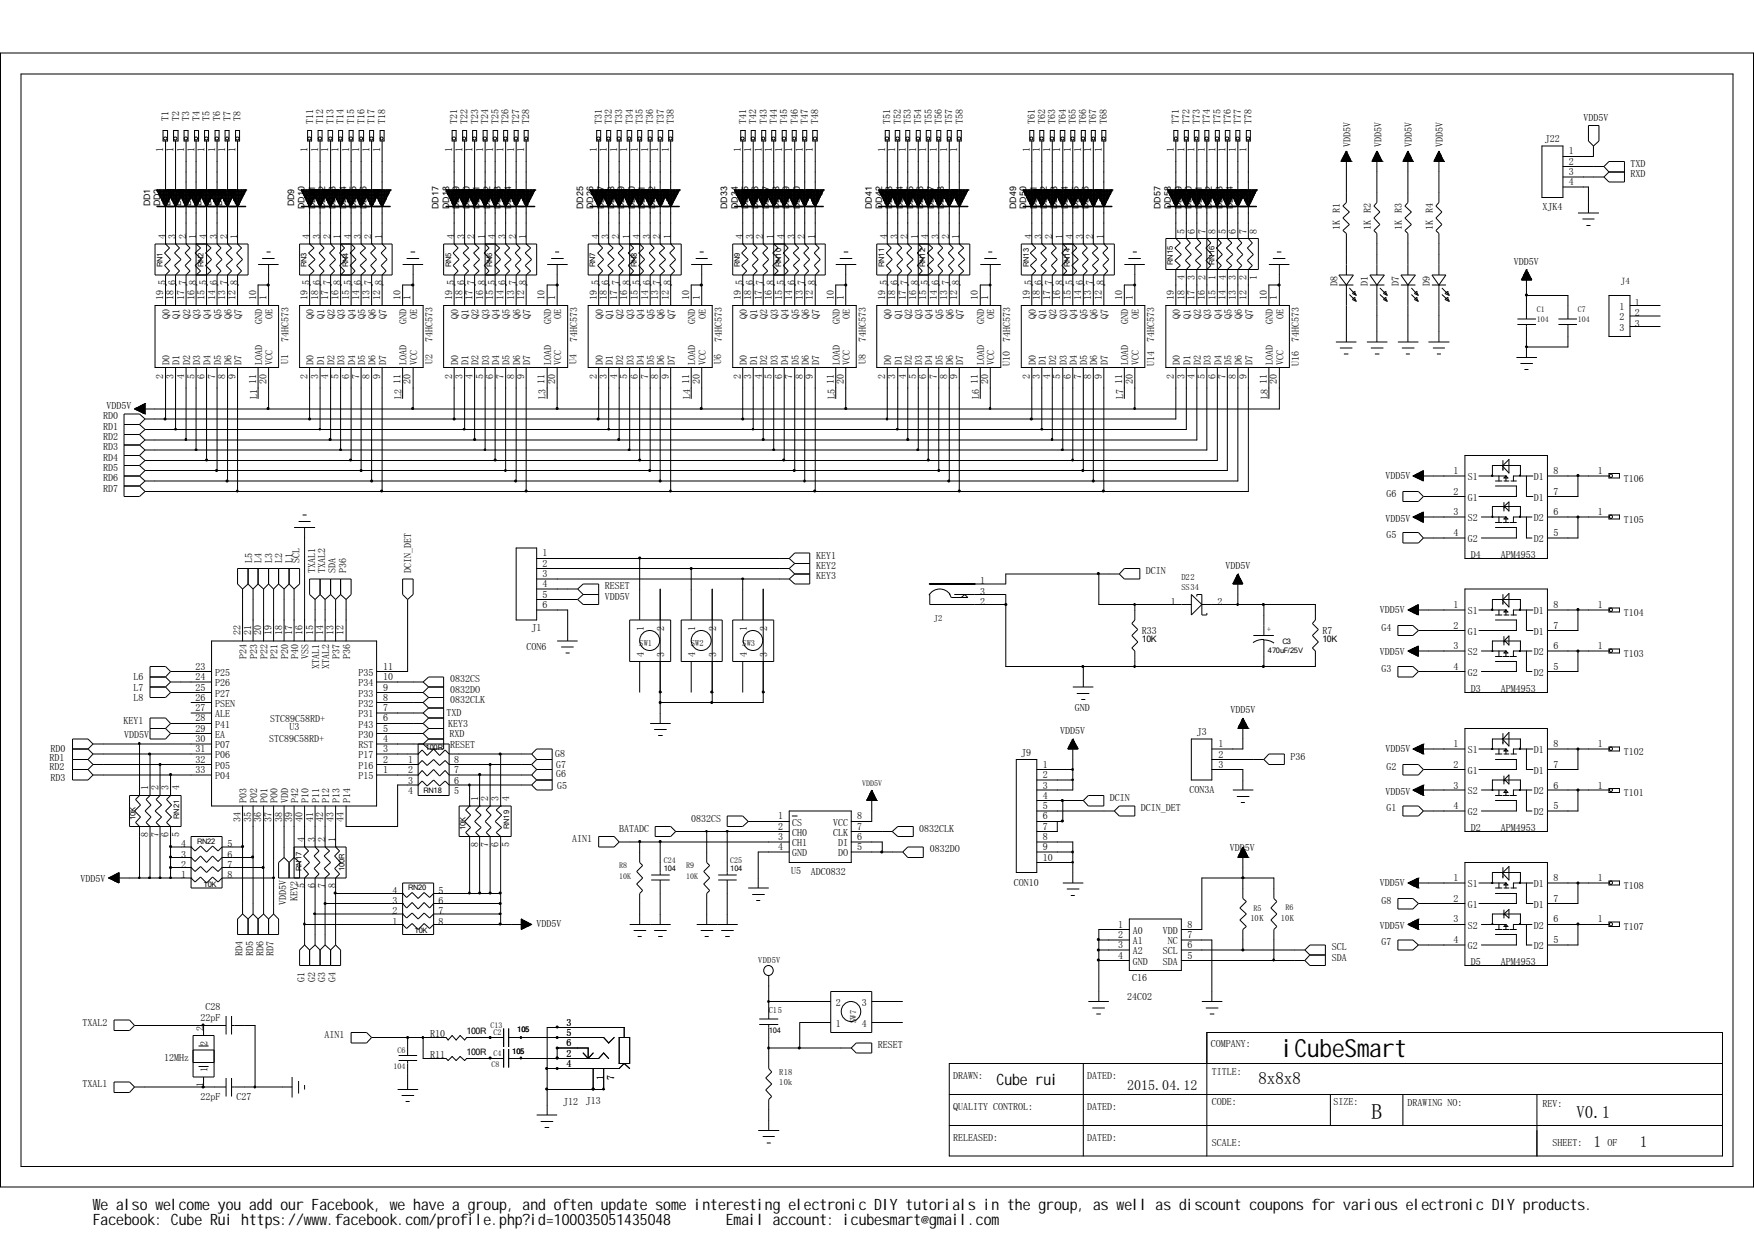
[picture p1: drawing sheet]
<svg xmlns="http://www.w3.org/2000/svg" width="297mm" height="210mm" viewBox="0 0 297 210" stroke-linecap="round" stroke-linejoin="round" font-family="sans-serif">
<defs><g id="words">
<text font-size="4.2" x="217" y="178.9">iCubeSmart</text>
<text font-size="3.6" x="232.2" y="189.4">B</text>
<g font-size="2.9">
<text x="213" y="183.6">8x8x8</text>
<text x="266.9" y="189.3">V0.1</text>
</g>
<g font-size="2.6">
<text x="168.7" y="183.7">Cube rui</text>
<text x="269.7" y="194.3">1</text>
<text x="277.6" y="194.3">1</text>
<text x="15.7" y="204.8">W</text>
<text x="15.7" y="207.5">Facebook: Cube Rui https://www.facebook.com/profile.php?id=100035051435048</text>
<text x="17" y="204.8">e also welcome you add our Facebook, we have a group, and often update some interesting electronic DIY tutorials in the group, as well as discount coupons for various electronic DIY products.</text>
<text x="122.9" y="207.5">Email account: icubesmart@gmail.com</text>
</g>
<text font-size="2.4" x="190.8" y="184.5">2015.04.12</text>
<g font-size="1.7">
<text x="28.5" y="20.5" transform="rotate(-90 28.5 20.5)">T1</text>
<text x="30.3" y="20.5" transform="rotate(-90 30.3 20.5)">T2</text>
<text x="32" y="20.5" transform="rotate(-90 32 20.5)">T3</text>
<text x="33.8" y="20.5" transform="rotate(-90 33.8 20.5)">T4</text>
<text x="35.5" y="20.5" transform="rotate(-90 35.5 20.5)">T5</text>
<text x="37.3" y="20.5" transform="rotate(-90 37.3 20.5)">T6</text>
<text x="39" y="20.5" transform="rotate(-90 39 20.5)">T7</text>
<text x="40.7" y="20.5" transform="rotate(-90 40.7 20.5)">T8</text>
<text x="53" y="20.9" transform="rotate(-90 53 20.9)">T11</text>
<text x="54.7" y="20.9" transform="rotate(-90 54.7 20.9)">T12</text>
<text x="56.5" y="20.9" transform="rotate(-90 56.5 20.9)">T13</text>
<text x="58.2" y="20.9" transform="rotate(-90 58.2 20.9)">T14</text>
<text x="59.9" y="20.9" transform="rotate(-90 59.9 20.9)">T15</text>
<text x="61.7" y="20.9" transform="rotate(-90 61.7 20.9)">T16</text>
<text x="63.4" y="20.9" transform="rotate(-90 63.4 20.9)">T17</text>
<text x="65.2" y="20.9" transform="rotate(-90 65.2 20.9)">T18</text>
<text x="77.4" y="20.9" transform="rotate(-90 77.4 20.9)">T21</text>
<text x="79.2" y="20.9" transform="rotate(-90 79.2 20.9)">T22</text>
<text x="80.9" y="20.9" transform="rotate(-90 80.9 20.9)">T23</text>
<text x="82.6" y="20.9" transform="rotate(-90 82.6 20.9)">T24</text>
<text x="84.4" y="20.9" transform="rotate(-90 84.4 20.9)">T25</text>
<text x="86.1" y="20.9" transform="rotate(-90 86.1 20.9)">T26</text>
<text x="87.9" y="20.9" transform="rotate(-90 87.9 20.9)">T27</text>
<text x="89.6" y="20.9" transform="rotate(-90 89.6 20.9)">T28</text>
<text x="101.9" y="20.9" transform="rotate(-90 101.9 20.9)">T31</text>
<text x="103.5" y="20.9" transform="rotate(-90 103.5 20.9)">T32</text>
<text x="105.3" y="20.9" transform="rotate(-90 105.3 20.9)">T33</text>
<text x="107.1" y="20.9" transform="rotate(-90 107.1 20.9)">T34</text>
<text x="108.8" y="20.9" transform="rotate(-90 108.8 20.9)">T35</text>
<text x="110.6" y="20.9" transform="rotate(-90 110.6 20.9)">T36</text>
<text x="112.4" y="20.9" transform="rotate(-90 112.4 20.9)">T37</text>
<text x="114" y="20.9" transform="rotate(-90 114 20.9)">T38</text>
<text x="126.3" y="20.9" transform="rotate(-90 126.3 20.9)">T41</text>
<text x="128" y="20.9" transform="rotate(-90 128 20.9)">T42</text>
<text x="129.8" y="20.9" transform="rotate(-90 129.8 20.9)">T43</text>
<text x="131.5" y="20.9" transform="rotate(-90 131.5 20.9)">T44</text>
<text x="133.3" y="20.9" transform="rotate(-90 133.3 20.9)">T45</text>
<text x="135" y="20.9" transform="rotate(-90 135 20.9)">T46</text>
<text x="136.7" y="20.9" transform="rotate(-90 136.7 20.9)">T47</text>
<text x="138.5" y="20.9" transform="rotate(-90 138.5 20.9)">T48</text>
<text x="150.7" y="20.9" transform="rotate(-90 150.7 20.9)">T51</text>
<text x="152.5" y="20.9" transform="rotate(-90 152.5 20.9)">T52</text>
<text x="154.2" y="20.9" transform="rotate(-90 154.2 20.9)">T53</text>
<text x="156" y="20.9" transform="rotate(-90 156 20.9)">T54</text>
<text x="157.7" y="20.9" transform="rotate(-90 157.7 20.9)">T55</text>
<text x="159.4" y="20.9" transform="rotate(-90 159.4 20.9)">T56</text>
<text x="161.2" y="20.9" transform="rotate(-90 161.2 20.9)">T57</text>
<text x="163" y="20.9" transform="rotate(-90 163 20.9)">T58</text>
<text x="175.2" y="20.9" transform="rotate(-90 175.2 20.9)">T61</text>
<text x="177" y="20.9" transform="rotate(-90 177 20.9)">T62</text>
<text x="178.6" y="20.9" transform="rotate(-90 178.6 20.9)">T63</text>
<text x="180.4" y="20.9" transform="rotate(-90 180.4 20.9)">T64</text>
<text x="182.1" y="20.9" transform="rotate(-90 182.1 20.9)">T65</text>
<text x="183.9" y="20.9" transform="rotate(-90 183.9 20.9)">T66</text>
<text x="185.6" y="20.9" transform="rotate(-90 185.6 20.9)">T67</text>
<text x="187.4" y="20.9" transform="rotate(-90 187.4 20.9)">T68</text>
<text x="199.6" y="20.9" transform="rotate(-90 199.6 20.9)">T71</text>
<text x="201.3" y="20.9" transform="rotate(-90 201.3 20.9)">T72</text>
<text x="203.1" y="20.9" transform="rotate(-90 203.1 20.9)">T73</text>
<text x="204.8" y="20.9" transform="rotate(-90 204.8 20.9)">T74</text>
<text x="206.6" y="20.9" transform="rotate(-90 206.6 20.9)">T75</text>
<text x="208.4" y="20.9" transform="rotate(-90 208.4 20.9)">T76</text>
<text x="210.1" y="20.9" transform="rotate(-90 210.1 20.9)">T77</text>
<text x="211.8" y="20.9" transform="rotate(-90 211.8 20.9)">T78</text>
<text x="268.1" y="20.5">VDD5V</text>
<text x="27.6" y="25.7" transform="rotate(-90 27.6 25.7)">1</text>
<text x="29.4" y="25.7" transform="rotate(-90 29.4 25.7)">1</text>
<text x="31.2" y="25.7" transform="rotate(-90 31.2 25.7)">1</text>
<text x="32.9" y="25.7" transform="rotate(-90 32.9 25.7)">1</text>
<text x="34.6" y="25.7" transform="rotate(-90 34.6 25.7)">1</text>
<text x="36.4" y="25.7" transform="rotate(-90 36.4 25.7)">1</text>
<text x="38.1" y="25.7" transform="rotate(-90 38.1 25.7)">1</text>
<text x="39.9" y="25.7" transform="rotate(-90 39.9 25.7)">1</text>
<text x="52.1" y="25.7" transform="rotate(-90 52.1 25.7)">1</text>
<text x="53.8" y="25.7" transform="rotate(-90 53.8 25.7)">1</text>
<text x="55.5" y="25.7" transform="rotate(-90 55.5 25.7)">1</text>
<text x="57.3" y="25.7" transform="rotate(-90 57.3 25.7)">1</text>
<text x="59.1" y="25.7" transform="rotate(-90 59.1 25.7)">1</text>
<text x="60.8" y="25.7" transform="rotate(-90 60.8 25.7)">1</text>
<text x="62.6" y="25.7" transform="rotate(-90 62.6 25.7)">1</text>
<text x="64.3" y="25.7" transform="rotate(-90 64.3 25.7)">1</text>
<text x="76.5" y="25.7" transform="rotate(-90 76.5 25.7)">1</text>
<text x="78.3" y="25.7" transform="rotate(-90 78.3 25.7)">1</text>
<text x="80" y="25.7" transform="rotate(-90 80 25.7)">1</text>
<text x="81.8" y="25.7" transform="rotate(-90 81.8 25.7)">1</text>
<text x="83.5" y="25.7" transform="rotate(-90 83.5 25.7)">1</text>
<text x="85.3" y="25.7" transform="rotate(-90 85.3 25.7)">1</text>
<text x="87" y="25.7" transform="rotate(-90 87 25.7)">1</text>
<text x="88.7" y="25.7" transform="rotate(-90 88.7 25.7)">1</text>
<text x="101" y="25.7" transform="rotate(-90 101 25.7)">1</text>
<text x="102.7" y="25.7" transform="rotate(-90 102.7 25.7)">1</text>
<text x="104.5" y="25.7" transform="rotate(-90 104.5 25.7)">1</text>
<text x="106.2" y="25.7" transform="rotate(-90 106.2 25.7)">1</text>
<text x="107.9" y="25.7" transform="rotate(-90 107.9 25.7)">1</text>
<text x="109.7" y="25.7" transform="rotate(-90 109.7 25.7)">1</text>
<text x="111.4" y="25.7" transform="rotate(-90 111.4 25.7)">1</text>
<text x="113.2" y="25.7" transform="rotate(-90 113.2 25.7)">1</text>
<text x="125.4" y="25.7" transform="rotate(-90 125.4 25.7)">1</text>
<text x="127.2" y="25.7" transform="rotate(-90 127.2 25.7)">1</text>
<text x="128.9" y="25.7" transform="rotate(-90 128.9 25.7)">1</text>
<text x="130.6" y="25.7" transform="rotate(-90 130.6 25.7)">1</text>
<text x="132.4" y="25.7" transform="rotate(-90 132.4 25.7)">1</text>
<text x="134.1" y="25.7" transform="rotate(-90 134.1 25.7)">1</text>
<text x="135.9" y="25.7" transform="rotate(-90 135.9 25.7)">1</text>
<text x="137.6" y="25.7" transform="rotate(-90 137.6 25.7)">1</text>
<text x="149.9" y="25.7" transform="rotate(-90 149.9 25.7)">1</text>
<text x="151.6" y="25.7" transform="rotate(-90 151.6 25.7)">1</text>
<text x="153.3" y="25.7" transform="rotate(-90 153.3 25.7)">1</text>
<text x="155.1" y="25.7" transform="rotate(-90 155.1 25.7)">1</text>
<text x="156.8" y="25.7" transform="rotate(-90 156.8 25.7)">1</text>
<text x="158.6" y="25.7" transform="rotate(-90 158.6 25.7)">1</text>
<text x="160.4" y="25.7" transform="rotate(-90 160.4 25.7)">1</text>
<text x="162.1" y="25.7" transform="rotate(-90 162.1 25.7)">1</text>
<text x="174.3" y="25.7" transform="rotate(-90 174.3 25.7)">1</text>
<text x="176" y="25.7" transform="rotate(-90 176 25.7)">1</text>
<text x="177.8" y="25.7" transform="rotate(-90 177.8 25.7)">1</text>
<text x="179.5" y="25.7" transform="rotate(-90 179.5 25.7)">1</text>
<text x="181.3" y="25.7" transform="rotate(-90 181.3 25.7)">1</text>
<text x="183" y="25.7" transform="rotate(-90 183 25.7)">1</text>
<text x="184.7" y="25.7" transform="rotate(-90 184.7 25.7)">1</text>
<text x="186.5" y="25.7" transform="rotate(-90 186.5 25.7)">1</text>
<text x="198.7" y="25.7" transform="rotate(-90 198.7 25.7)">1</text>
<text x="200.5" y="25.7" transform="rotate(-90 200.5 25.7)">1</text>
<text x="202.2" y="25.7" transform="rotate(-90 202.2 25.7)">1</text>
<text x="204" y="25.7" transform="rotate(-90 204 25.7)">1</text>
<text x="205.7" y="25.7" transform="rotate(-90 205.7 25.7)">1</text>
<text x="207.4" y="25.7" transform="rotate(-90 207.4 25.7)">1</text>
<text x="209.2" y="25.7" transform="rotate(-90 209.2 25.7)">1</text>
<text x="211" y="25.7" transform="rotate(-90 211 25.7)">1</text>
<text x="228.6" y="24.9" transform="rotate(-90 228.6 24.9)">VDD5V</text>
<text x="233.8" y="24.9" transform="rotate(-90 233.8 24.9)">VDD5V</text>
<text x="239" y="24.9" transform="rotate(-90 239 24.9)">VDD5V</text>
<text x="244.3" y="24.9" transform="rotate(-90 244.3 24.9)">VDD5V</text>
<text x="261.5" y="24">J22</text>
<text x="265.6" y="26.1">1</text>
<text x="265.6" y="27.9">2</text>
<text x="265.6" y="29.6">3</text>
<text x="276" y="28.2">TXD</text>
<text x="276" y="30">RXD</text>
<text x="226.8" y="36" transform="rotate(-90 226.8 36)">R1</text>
<text x="232.1" y="36" transform="rotate(-90 232.1 36)">R2</text>
<text x="237.3" y="36" transform="rotate(-90 237.3 36)">R3</text>
<text x="242.6" y="36" transform="rotate(-90 242.6 36)">R4</text>
<text x="261.1" y="35.6">XJK4</text>
<text x="265.6" y="31.3">4</text>
<text x="28" y="40.4" transform="rotate(-90 28 40.4)">4</text>
<text x="29.7" y="40.4" transform="rotate(-90 29.7 40.4)">3</text>
<text x="31.5" y="40.4" transform="rotate(-90 31.5 40.4)">2</text>
<text x="33.2" y="40.4" transform="rotate(-90 33.2 40.4)">1</text>
<text x="35" y="40.4" transform="rotate(-90 35 40.4)">4</text>
<text x="36.7" y="40.4" transform="rotate(-90 36.7 40.4)">3</text>
<text x="38.5" y="40.4" transform="rotate(-90 38.5 40.4)">2</text>
<text x="40.2" y="40.4" transform="rotate(-90 40.2 40.4)">1</text>
<text x="52.4" y="40.4" transform="rotate(-90 52.4 40.4)">4</text>
<text x="54.2" y="40.4" transform="rotate(-90 54.2 40.4)">3</text>
<text x="56" y="40.4" transform="rotate(-90 56 40.4)">2</text>
<text x="57.7" y="40.4" transform="rotate(-90 57.7 40.4)">1</text>
<text x="59.4" y="40.4" transform="rotate(-90 59.4 40.4)">4</text>
<text x="61.1" y="40.4" transform="rotate(-90 61.1 40.4)">3</text>
<text x="62.9" y="40.4" transform="rotate(-90 62.9 40.4)">2</text>
<text x="64.7" y="40.4" transform="rotate(-90 64.7 40.4)">1</text>
<text x="76.9" y="40.4" transform="rotate(-90 76.9 40.4)">4</text>
<text x="78.7" y="40.4" transform="rotate(-90 78.7 40.4)">3</text>
<text x="80.3" y="40.4" transform="rotate(-90 80.3 40.4)">2</text>
<text x="82.1" y="40.4" transform="rotate(-90 82.1 40.4)">1</text>
<text x="83.8" y="40.4" transform="rotate(-90 83.8 40.4)">4</text>
<text x="85.6" y="40.4" transform="rotate(-90 85.6 40.4)">3</text>
<text x="87.4" y="40.4" transform="rotate(-90 87.4 40.4)">2</text>
<text x="89.1" y="40.4" transform="rotate(-90 89.1 40.4)">1</text>
<text x="101.3" y="40.4" transform="rotate(-90 101.3 40.4)">4</text>
<text x="103" y="40.4" transform="rotate(-90 103 40.4)">3</text>
<text x="104.8" y="40.4" transform="rotate(-90 104.8 40.4)">2</text>
<text x="106.6" y="40.4" transform="rotate(-90 106.6 40.4)">1</text>
<text x="108.3" y="40.4" transform="rotate(-90 108.3 40.4)">4</text>
<text x="110.1" y="40.4" transform="rotate(-90 110.1 40.4)">3</text>
<text x="111.8" y="40.4" transform="rotate(-90 111.8 40.4)">2</text>
<text x="113.5" y="40.4" transform="rotate(-90 113.5 40.4)">1</text>
<text x="125.7" y="40.4" transform="rotate(-90 125.7 40.4)">4</text>
<text x="127.5" y="40.4" transform="rotate(-90 127.5 40.4)">3</text>
<text x="129.2" y="40.4" transform="rotate(-90 129.2 40.4)">2</text>
<text x="131" y="40.4" transform="rotate(-90 131 40.4)">1</text>
<text x="132.8" y="40.4" transform="rotate(-90 132.8 40.4)">4</text>
<text x="134.5" y="40.4" transform="rotate(-90 134.5 40.4)">3</text>
<text x="136.2" y="40.4" transform="rotate(-90 136.2 40.4)">2</text>
<text x="138" y="40.4" transform="rotate(-90 138 40.4)">1</text>
<text x="150.2" y="40.4" transform="rotate(-90 150.2 40.4)">4</text>
<text x="152" y="40.4" transform="rotate(-90 152 40.4)">3</text>
<text x="153.7" y="40.4" transform="rotate(-90 153.7 40.4)">2</text>
<text x="155.4" y="40.4" transform="rotate(-90 155.4 40.4)">1</text>
<text x="157.1" y="40.4" transform="rotate(-90 157.1 40.4)">4</text>
<text x="158.9" y="40.4" transform="rotate(-90 158.9 40.4)">3</text>
<text x="160.7" y="40.4" transform="rotate(-90 160.7 40.4)">2</text>
<text x="162.4" y="40.4" transform="rotate(-90 162.4 40.4)">1</text>
<text x="174.7" y="40.4" transform="rotate(-90 174.7 40.4)">4</text>
<text x="176.4" y="40.4" transform="rotate(-90 176.4 40.4)">3</text>
<text x="178.1" y="40.4" transform="rotate(-90 178.1 40.4)">2</text>
<text x="179.9" y="40.4" transform="rotate(-90 179.9 40.4)">1</text>
<text x="181.6" y="40.4" transform="rotate(-90 181.6 40.4)">4</text>
<text x="183.4" y="40.4" transform="rotate(-90 183.4 40.4)">3</text>
<text x="185.1" y="40.4" transform="rotate(-90 185.1 40.4)">2</text>
<text x="186.9" y="40.4" transform="rotate(-90 186.9 40.4)">1</text>
<text x="200.5" y="39.5" transform="rotate(-90 200.5 39.5)">5</text>
<text x="202.3" y="39.5" transform="rotate(-90 202.3 39.5)">6</text>
<text x="204" y="39.5" transform="rotate(-90 204 39.5)">7</text>
<text x="205.7" y="39.5" transform="rotate(-90 205.7 39.5)">8</text>
<text x="207.5" y="39.5" transform="rotate(-90 207.5 39.5)">5</text>
<text x="209.2" y="39.5" transform="rotate(-90 209.2 39.5)">6</text>
<text x="211" y="39.5" transform="rotate(-90 211 39.5)">7</text>
<text x="212.8" y="39.5" transform="rotate(-90 212.8 39.5)">8</text>
<text x="226.8" y="38.9" transform="rotate(-90 226.8 38.9)">1K</text>
<text x="232.1" y="38.9" transform="rotate(-90 232.1 38.9)">1K</text>
<text x="237.3" y="38.9" transform="rotate(-90 237.3 38.9)">1K</text>
<text x="242.6" y="38.9" transform="rotate(-90 242.6 38.9)">1K</text>
<text x="200.5" y="47.4" transform="rotate(-90 200.5 47.4)">4</text>
<text x="202.3" y="47.4" transform="rotate(-90 202.3 47.4)">3</text>
<text x="204" y="47.4" transform="rotate(-90 204 47.4)">2</text>
<text x="205.7" y="47.4" transform="rotate(-90 205.7 47.4)">1</text>
<text x="207.5" y="47.4" transform="rotate(-90 207.5 47.4)">4</text>
<text x="209.2" y="47.4" transform="rotate(-90 209.2 47.4)">3</text>
<text x="211" y="47.4" transform="rotate(-90 211 47.4)">2</text>
<text x="212.8" y="47.4" transform="rotate(-90 212.8 47.4)">1</text>
<text x="256.3" y="44.8">VDD5V</text>
<text x="27.6" y="50.7" transform="rotate(-90 27.6 50.7)">19</text>
<text x="28" y="48.3" transform="rotate(-90 28 48.3)">5</text>
<text x="29.4" y="50.7" transform="rotate(-90 29.4 50.7)">18</text>
<text x="29.7" y="48.3" transform="rotate(-90 29.7 48.3)">6</text>
<text x="31.2" y="50.7" transform="rotate(-90 31.2 50.7)">17</text>
<text x="31.5" y="48.3" transform="rotate(-90 31.5 48.3)">7</text>
<text x="32.9" y="50.7" transform="rotate(-90 32.9 50.7)">16</text>
<text x="33.2" y="48.3" transform="rotate(-90 33.2 48.3)">8</text>
<text x="34.6" y="50.7" transform="rotate(-90 34.6 50.7)">15</text>
<text x="35" y="48.3" transform="rotate(-90 35 48.3)">5</text>
<text x="36.4" y="50.7" transform="rotate(-90 36.4 50.7)">14</text>
<text x="36.7" y="48.3" transform="rotate(-90 36.7 48.3)">6</text>
<text x="38.1" y="50.7" transform="rotate(-90 38.1 50.7)">13</text>
<text x="38.5" y="48.3" transform="rotate(-90 38.5 48.3)">7</text>
<text x="39.9" y="50.7" transform="rotate(-90 39.9 50.7)">12</text>
<text x="40.2" y="48.3" transform="rotate(-90 40.2 48.3)">8</text>
<text x="43.3" y="50.7" transform="rotate(-90 43.3 50.7)">10</text>
<text x="45.1" y="50.7" transform="rotate(-90 45.1 50.7)">1</text>
<text x="52.1" y="50.7" transform="rotate(-90 52.1 50.7)">19</text>
<text x="52.4" y="48.3" transform="rotate(-90 52.4 48.3)">5</text>
<text x="53.8" y="50.7" transform="rotate(-90 53.8 50.7)">18</text>
<text x="54.2" y="48.3" transform="rotate(-90 54.2 48.3)">6</text>
<text x="55.5" y="50.7" transform="rotate(-90 55.5 50.7)">17</text>
<text x="56" y="48.3" transform="rotate(-90 56 48.3)">7</text>
<text x="57.3" y="50.7" transform="rotate(-90 57.3 50.7)">16</text>
<text x="57.7" y="48.3" transform="rotate(-90 57.7 48.3)">8</text>
<text x="59.1" y="50.7" transform="rotate(-90 59.1 50.7)">15</text>
<text x="59.4" y="48.3" transform="rotate(-90 59.4 48.3)">5</text>
<text x="60.8" y="50.7" transform="rotate(-90 60.8 50.7)">14</text>
<text x="61.1" y="48.3" transform="rotate(-90 61.1 48.3)">6</text>
<text x="62.6" y="50.7" transform="rotate(-90 62.6 50.7)">13</text>
<text x="62.9" y="48.3" transform="rotate(-90 62.9 48.3)">7</text>
<text x="64.3" y="50.7" transform="rotate(-90 64.3 50.7)">12</text>
<text x="64.7" y="48.3" transform="rotate(-90 64.7 48.3)">8</text>
<text x="67.8" y="50.7" transform="rotate(-90 67.8 50.7)">10</text>
<text x="69.5" y="50.7" transform="rotate(-90 69.5 50.7)">1</text>
<text x="76.5" y="50.7" transform="rotate(-90 76.5 50.7)">19</text>
<text x="76.9" y="48.3" transform="rotate(-90 76.9 48.3)">5</text>
<text x="78.3" y="50.7" transform="rotate(-90 78.3 50.7)">18</text>
<text x="78.7" y="48.3" transform="rotate(-90 78.7 48.3)">6</text>
<text x="80" y="50.7" transform="rotate(-90 80 50.7)">17</text>
<text x="80.3" y="48.3" transform="rotate(-90 80.3 48.3)">7</text>
<text x="81.8" y="50.7" transform="rotate(-90 81.8 50.7)">16</text>
<text x="82.1" y="48.3" transform="rotate(-90 82.1 48.3)">8</text>
<text x="83.5" y="50.7" transform="rotate(-90 83.5 50.7)">15</text>
<text x="83.8" y="48.3" transform="rotate(-90 83.8 48.3)">5</text>
<text x="85.3" y="50.7" transform="rotate(-90 85.3 50.7)">14</text>
<text x="85.6" y="48.3" transform="rotate(-90 85.6 48.3)">6</text>
<text x="87" y="50.7" transform="rotate(-90 87 50.7)">13</text>
<text x="87.4" y="48.3" transform="rotate(-90 87.4 48.3)">7</text>
<text x="88.7" y="50.7" transform="rotate(-90 88.7 50.7)">12</text>
<text x="89.1" y="48.3" transform="rotate(-90 89.1 48.3)">8</text>
<text x="92.2" y="50.7" transform="rotate(-90 92.2 50.7)">10</text>
<text x="94" y="50.7" transform="rotate(-90 94 50.7)">1</text>
<text x="101" y="50.7" transform="rotate(-90 101 50.7)">19</text>
<text x="101.3" y="48.3" transform="rotate(-90 101.3 48.3)">5</text>
<text x="102.7" y="50.7" transform="rotate(-90 102.7 50.7)">18</text>
<text x="103" y="48.3" transform="rotate(-90 103 48.3)">6</text>
<text x="104.5" y="50.7" transform="rotate(-90 104.5 50.7)">17</text>
<text x="104.8" y="48.3" transform="rotate(-90 104.8 48.3)">7</text>
<text x="106.2" y="50.7" transform="rotate(-90 106.2 50.7)">16</text>
<text x="106.6" y="48.3" transform="rotate(-90 106.6 48.3)">8</text>
<text x="107.9" y="50.7" transform="rotate(-90 107.9 50.7)">15</text>
<text x="108.3" y="48.3" transform="rotate(-90 108.3 48.3)">5</text>
<text x="109.7" y="50.7" transform="rotate(-90 109.7 50.7)">14</text>
<text x="110.1" y="48.3" transform="rotate(-90 110.1 48.3)">6</text>
<text x="111.4" y="50.7" transform="rotate(-90 111.4 50.7)">13</text>
<text x="111.8" y="48.3" transform="rotate(-90 111.8 48.3)">7</text>
<text x="113.2" y="50.7" transform="rotate(-90 113.2 50.7)">12</text>
<text x="113.5" y="48.3" transform="rotate(-90 113.5 48.3)">8</text>
<text x="116.7" y="50.7" transform="rotate(-90 116.7 50.7)">10</text>
<text x="118.4" y="50.7" transform="rotate(-90 118.4 50.7)">1</text>
<text x="125.4" y="50.7" transform="rotate(-90 125.4 50.7)">19</text>
<text x="125.7" y="48.3" transform="rotate(-90 125.7 48.3)">5</text>
<text x="127.2" y="50.7" transform="rotate(-90 127.2 50.7)">18</text>
<text x="127.5" y="48.3" transform="rotate(-90 127.5 48.3)">6</text>
<text x="128.9" y="50.7" transform="rotate(-90 128.9 50.7)">17</text>
<text x="129.2" y="48.3" transform="rotate(-90 129.2 48.3)">7</text>
<text x="130.6" y="50.7" transform="rotate(-90 130.6 50.7)">16</text>
<text x="131" y="48.3" transform="rotate(-90 131 48.3)">8</text>
<text x="132.4" y="50.7" transform="rotate(-90 132.4 50.7)">15</text>
<text x="132.8" y="48.3" transform="rotate(-90 132.8 48.3)">5</text>
<text x="134.1" y="50.7" transform="rotate(-90 134.1 50.7)">14</text>
<text x="134.5" y="48.3" transform="rotate(-90 134.5 48.3)">6</text>
<text x="135.9" y="50.7" transform="rotate(-90 135.9 50.7)">13</text>
<text x="136.2" y="48.3" transform="rotate(-90 136.2 48.3)">7</text>
<text x="137.6" y="50.7" transform="rotate(-90 137.6 50.7)">12</text>
<text x="138" y="48.3" transform="rotate(-90 138 48.3)">8</text>
<text x="141.1" y="50.7" transform="rotate(-90 141.1 50.7)">10</text>
<text x="142.8" y="50.7" transform="rotate(-90 142.8 50.7)">1</text>
<text x="149.9" y="50.7" transform="rotate(-90 149.9 50.7)">19</text>
<text x="150.2" y="48.3" transform="rotate(-90 150.2 48.3)">5</text>
<text x="151.6" y="50.7" transform="rotate(-90 151.6 50.7)">18</text>
<text x="152" y="48.3" transform="rotate(-90 152 48.3)">6</text>
<text x="153.3" y="50.7" transform="rotate(-90 153.3 50.7)">17</text>
<text x="153.7" y="48.3" transform="rotate(-90 153.7 48.3)">7</text>
<text x="155.1" y="50.7" transform="rotate(-90 155.1 50.7)">16</text>
<text x="155.4" y="48.3" transform="rotate(-90 155.4 48.3)">8</text>
<text x="156.8" y="50.7" transform="rotate(-90 156.8 50.7)">15</text>
<text x="157.1" y="48.3" transform="rotate(-90 157.1 48.3)">5</text>
<text x="158.6" y="50.7" transform="rotate(-90 158.6 50.7)">14</text>
<text x="158.9" y="48.3" transform="rotate(-90 158.9 48.3)">6</text>
<text x="160.4" y="50.7" transform="rotate(-90 160.4 50.7)">13</text>
<text x="160.7" y="48.3" transform="rotate(-90 160.7 48.3)">7</text>
<text x="162.1" y="50.7" transform="rotate(-90 162.1 50.7)">12</text>
<text x="162.4" y="48.3" transform="rotate(-90 162.4 48.3)">8</text>
<text x="165.5" y="50.7" transform="rotate(-90 165.5 50.7)">10</text>
<text x="167.3" y="50.7" transform="rotate(-90 167.3 50.7)">1</text>
<text x="174.3" y="50.7" transform="rotate(-90 174.3 50.7)">19</text>
<text x="174.7" y="48.3" transform="rotate(-90 174.7 48.3)">5</text>
<text x="176" y="50.7" transform="rotate(-90 176 50.7)">18</text>
<text x="176.4" y="48.3" transform="rotate(-90 176.4 48.3)">6</text>
<text x="177.8" y="50.7" transform="rotate(-90 177.8 50.7)">17</text>
<text x="178.1" y="48.3" transform="rotate(-90 178.1 48.3)">7</text>
<text x="179.5" y="50.7" transform="rotate(-90 179.5 50.7)">16</text>
<text x="179.9" y="48.3" transform="rotate(-90 179.9 48.3)">8</text>
<text x="181.3" y="50.7" transform="rotate(-90 181.3 50.7)">15</text>
<text x="181.6" y="48.3" transform="rotate(-90 181.6 48.3)">5</text>
<text x="183" y="50.7" transform="rotate(-90 183 50.7)">14</text>
<text x="183.4" y="48.3" transform="rotate(-90 183.4 48.3)">6</text>
<text x="184.7" y="50.7" transform="rotate(-90 184.7 50.7)">13</text>
<text x="185.1" y="48.3" transform="rotate(-90 185.1 48.3)">7</text>
<text x="186.5" y="50.7" transform="rotate(-90 186.5 50.7)">12</text>
<text x="186.9" y="48.3" transform="rotate(-90 186.9 48.3)">8</text>
<text x="190" y="50.7" transform="rotate(-90 190 50.7)">10</text>
<text x="191.8" y="50.7" transform="rotate(-90 191.8 50.7)">1</text>
<text x="198.7" y="50.7" transform="rotate(-90 198.7 50.7)">19</text>
<text x="200.5" y="50.7" transform="rotate(-90 200.5 50.7)">18</text>
<text x="202.2" y="50.7" transform="rotate(-90 202.2 50.7)">17</text>
<text x="204" y="50.7" transform="rotate(-90 204 50.7)">16</text>
<text x="205.7" y="50.7" transform="rotate(-90 205.7 50.7)">15</text>
<text x="207.4" y="50.7" transform="rotate(-90 207.4 50.7)">14</text>
<text x="209.2" y="50.7" transform="rotate(-90 209.2 50.7)">13</text>
<text x="211" y="50.7" transform="rotate(-90 211 50.7)">12</text>
<text x="214.5" y="50.7" transform="rotate(-90 214.5 50.7)">10</text>
<text x="216.2" y="50.7" transform="rotate(-90 216.2 50.7)">1</text>
<text x="226.4" y="48.4" transform="rotate(-90 226.4 48.4)">D8</text>
<text x="231.6" y="48.4" transform="rotate(-90 231.6 48.4)">D1</text>
<text x="236.8" y="48.4" transform="rotate(-90 236.8 48.4)">D7</text>
<text x="242.1" y="48.4" transform="rotate(-90 242.1 48.4)">D9</text>
<text x="274.2" y="52.4">1</text>
<text x="276.8" y="51.7">1</text>
<text x="276.8" y="53.5">2</text>
<text x="28.7" y="54" transform="rotate(-90 28.7 54)">Q0</text>
<text x="30.4" y="54" transform="rotate(-90 30.4 54)">Q1</text>
<text x="32.2" y="54" transform="rotate(-90 32.2 54)">Q2</text>
<text x="33.9" y="54" transform="rotate(-90 33.9 54)">Q3</text>
<text x="35.6" y="54" transform="rotate(-90 35.6 54)">Q4</text>
<text x="37.4" y="54" transform="rotate(-90 37.4 54)">Q5</text>
<text x="39.2" y="54" transform="rotate(-90 39.2 54)">Q6</text>
<text x="40.9" y="54" transform="rotate(-90 40.9 54)">Q7</text>
<text x="44.4" y="54.9" transform="rotate(-90 44.4 54.9)">GND</text>
<text x="46.1" y="54" transform="rotate(-90 46.1 54)">OE</text>
<text x="48.9" y="57.9" transform="rotate(-90 48.9 57.9)">74HC573</text>
<text x="53.1" y="54" transform="rotate(-90 53.1 54)">Q0</text>
<text x="54.9" y="54" transform="rotate(-90 54.9 54)">Q1</text>
<text x="56.6" y="54" transform="rotate(-90 56.6 54)">Q2</text>
<text x="58.3" y="54" transform="rotate(-90 58.3 54)">Q3</text>
<text x="60.1" y="54" transform="rotate(-90 60.1 54)">Q4</text>
<text x="61.8" y="54" transform="rotate(-90 61.8 54)">Q5</text>
<text x="63.6" y="54" transform="rotate(-90 63.6 54)">Q6</text>
<text x="65.4" y="54" transform="rotate(-90 65.4 54)">Q7</text>
<text x="68.8" y="54.9" transform="rotate(-90 68.8 54.9)">GND</text>
<text x="70.6" y="54" transform="rotate(-90 70.6 54)">OE</text>
<text x="73.2" y="57.9" transform="rotate(-90 73.2 57.9)">74HC573</text>
<text x="77.6" y="54" transform="rotate(-90 77.6 54)">Q0</text>
<text x="79.3" y="54" transform="rotate(-90 79.3 54)">Q1</text>
<text x="81" y="54" transform="rotate(-90 81 54)">Q2</text>
<text x="82.8" y="54" transform="rotate(-90 82.8 54)">Q3</text>
<text x="84.5" y="54" transform="rotate(-90 84.5 54)">Q4</text>
<text x="86.3" y="54" transform="rotate(-90 86.3 54)">Q5</text>
<text x="88.1" y="54" transform="rotate(-90 88.1 54)">Q6</text>
<text x="89.7" y="54" transform="rotate(-90 89.7 54)">Q7</text>
<text x="93.3" y="54.9" transform="rotate(-90 93.3 54.9)">GND</text>
<text x="95" y="54" transform="rotate(-90 95 54)">OE</text>
<text x="97.7" y="57.9" transform="rotate(-90 97.7 57.9)">74HC573</text>
<text x="102" y="54" transform="rotate(-90 102 54)">Q0</text>
<text x="103.7" y="54" transform="rotate(-90 103.7 54)">Q1</text>
<text x="105.5" y="54" transform="rotate(-90 105.5 54)">Q2</text>
<text x="107.3" y="54" transform="rotate(-90 107.3 54)">Q3</text>
<text x="109" y="54" transform="rotate(-90 109 54)">Q4</text>
<text x="110.7" y="54" transform="rotate(-90 110.7 54)">Q5</text>
<text x="112.4" y="54" transform="rotate(-90 112.4 54)">Q6</text>
<text x="114.2" y="54" transform="rotate(-90 114.2 54)">Q7</text>
<text x="117.7" y="54.9" transform="rotate(-90 117.7 54.9)">GND</text>
<text x="119.5" y="54" transform="rotate(-90 119.5 54)">OE</text>
<text x="122.2" y="57.9" transform="rotate(-90 122.2 57.9)">74HC573</text>
<text x="126.4" y="54" transform="rotate(-90 126.4 54)">Q0</text>
<text x="128.2" y="54" transform="rotate(-90 128.2 54)">Q1</text>
<text x="129.9" y="54" transform="rotate(-90 129.9 54)">Q2</text>
<text x="131.7" y="54" transform="rotate(-90 131.7 54)">Q3</text>
<text x="133.4" y="54" transform="rotate(-90 133.4 54)">Q4</text>
<text x="135.2" y="54" transform="rotate(-90 135.2 54)">Q5</text>
<text x="136.9" y="54" transform="rotate(-90 136.9 54)">Q6</text>
<text x="138.7" y="54" transform="rotate(-90 138.7 54)">Q7</text>
<text x="142.2" y="54.9" transform="rotate(-90 142.2 54.9)">GND</text>
<text x="143.8" y="54" transform="rotate(-90 143.8 54)">OE</text>
<text x="146.6" y="57.9" transform="rotate(-90 146.6 57.9)">74HC573</text>
<text x="150.9" y="54" transform="rotate(-90 150.9 54)">Q0</text>
<text x="152.7" y="54" transform="rotate(-90 152.7 54)">Q1</text>
<text x="154.3" y="54" transform="rotate(-90 154.3 54)">Q2</text>
<text x="156.1" y="54" transform="rotate(-90 156.1 54)">Q3</text>
<text x="157.8" y="54" transform="rotate(-90 157.8 54)">Q4</text>
<text x="159.6" y="54" transform="rotate(-90 159.6 54)">Q5</text>
<text x="161.4" y="54" transform="rotate(-90 161.4 54)">Q6</text>
<text x="163.1" y="54" transform="rotate(-90 163.1 54)">Q7</text>
<text x="166.6" y="54.9" transform="rotate(-90 166.6 54.9)">GND</text>
<text x="168.3" y="54" transform="rotate(-90 168.3 54)">OE</text>
<text x="171" y="57.9" transform="rotate(-90 171 57.9)">74HC573</text>
<text x="175.3" y="54" transform="rotate(-90 175.3 54)">Q0</text>
<text x="177" y="54" transform="rotate(-90 177 54)">Q1</text>
<text x="178.8" y="54" transform="rotate(-90 178.8 54)">Q2</text>
<text x="180.6" y="54" transform="rotate(-90 180.6 54)">Q3</text>
<text x="182.3" y="54" transform="rotate(-90 182.3 54)">Q4</text>
<text x="184.1" y="54" transform="rotate(-90 184.1 54)">Q5</text>
<text x="185.8" y="54" transform="rotate(-90 185.8 54)">Q6</text>
<text x="187.5" y="54" transform="rotate(-90 187.5 54)">Q7</text>
<text x="191" y="54.9" transform="rotate(-90 191 54.9)">GND</text>
<text x="192.8" y="54" transform="rotate(-90 192.8 54)">OE</text>
<text x="195.4" y="57.9" transform="rotate(-90 195.4 57.9)">74HC573</text>
<text x="199.7" y="54" transform="rotate(-90 199.7 54)">Q0</text>
<text x="201.5" y="54" transform="rotate(-90 201.5 54)">Q1</text>
<text x="203.3" y="54" transform="rotate(-90 203.3 54)">Q2</text>
<text x="205" y="54" transform="rotate(-90 205 54)">Q3</text>
<text x="206.8" y="54" transform="rotate(-90 206.8 54)">Q4</text>
<text x="208.4" y="54" transform="rotate(-90 208.4 54)">Q5</text>
<text x="210.2" y="54" transform="rotate(-90 210.2 54)">Q6</text>
<text x="212" y="54" transform="rotate(-90 212 54)">Q7</text>
<text x="215.5" y="54.9" transform="rotate(-90 215.5 54.9)">GND</text>
<text x="217.3" y="54" transform="rotate(-90 217.3 54)">OE</text>
<text x="219.9" y="57.9" transform="rotate(-90 219.9 57.9)">74HC573</text>
<text x="274.2" y="54.2">2</text>
<text x="274.2" y="56">3</text>
<text x="276.8" y="55.3">3</text>
<text x="27.6" y="64.2" transform="rotate(-90 27.6 64.2)">2</text>
<text x="28.7" y="61.7" transform="rotate(-90 28.7 61.7)">D0</text>
<text x="29.4" y="64.2" transform="rotate(-90 29.4 64.2)">3</text>
<text x="30.4" y="61.7" transform="rotate(-90 30.4 61.7)">D1</text>
<text x="31.2" y="64.2" transform="rotate(-90 31.2 64.2)">4</text>
<text x="32.2" y="61.7" transform="rotate(-90 32.2 61.7)">D2</text>
<text x="32.9" y="64.2" transform="rotate(-90 32.9 64.2)">5</text>
<text x="33.9" y="61.7" transform="rotate(-90 33.9 61.7)">D3</text>
<text x="34.6" y="64.2" transform="rotate(-90 34.6 64.2)">6</text>
<text x="35.6" y="61.7" transform="rotate(-90 35.6 61.7)">D4</text>
<text x="36.4" y="64.2" transform="rotate(-90 36.4 64.2)">7</text>
<text x="37.4" y="61.7" transform="rotate(-90 37.4 61.7)">D5</text>
<text x="38.1" y="64.2" transform="rotate(-90 38.1 64.2)">8</text>
<text x="39.2" y="61.7" transform="rotate(-90 39.2 61.7)">D6</text>
<text x="39.9" y="64.2" transform="rotate(-90 39.9 64.2)">9</text>
<text x="40.9" y="61.7" transform="rotate(-90 40.9 61.7)">D7</text>
<text x="43.3" y="65" transform="rotate(-90 43.3 65)">11</text>
<text x="44.4" y="61.7" transform="rotate(-90 44.4 61.7)">LOAD</text>
<text x="45.1" y="65" transform="rotate(-90 45.1 65)">20</text>
<text x="46.1" y="61.7" transform="rotate(-90 46.1 61.7)">VCC</text>
<text x="48.8" y="61.6" transform="rotate(-90 48.8 61.6)">U1</text>
<text x="52.1" y="64.2" transform="rotate(-90 52.1 64.2)">2</text>
<text x="53.1" y="61.7" transform="rotate(-90 53.1 61.7)">D0</text>
<text x="53.8" y="64.2" transform="rotate(-90 53.8 64.2)">3</text>
<text x="54.9" y="61.7" transform="rotate(-90 54.9 61.7)">D1</text>
<text x="55.5" y="64.2" transform="rotate(-90 55.5 64.2)">4</text>
<text x="56.6" y="61.7" transform="rotate(-90 56.6 61.7)">D2</text>
<text x="57.3" y="64.2" transform="rotate(-90 57.3 64.2)">5</text>
<text x="58.3" y="61.7" transform="rotate(-90 58.3 61.7)">D3</text>
<text x="59.1" y="64.2" transform="rotate(-90 59.1 64.2)">6</text>
<text x="60.1" y="61.7" transform="rotate(-90 60.1 61.7)">D4</text>
<text x="60.8" y="64.2" transform="rotate(-90 60.8 64.2)">7</text>
<text x="61.8" y="61.7" transform="rotate(-90 61.8 61.7)">D5</text>
<text x="62.6" y="64.2" transform="rotate(-90 62.6 64.2)">8</text>
<text x="63.6" y="61.7" transform="rotate(-90 63.6 61.7)">D6</text>
<text x="64.3" y="64.2" transform="rotate(-90 64.3 64.2)">9</text>
<text x="65.4" y="61.7" transform="rotate(-90 65.4 61.7)">D7</text>
<text x="67.8" y="65" transform="rotate(-90 67.8 65)">11</text>
<text x="68.8" y="61.7" transform="rotate(-90 68.8 61.7)">LOAD</text>
<text x="69.5" y="65" transform="rotate(-90 69.5 65)">20</text>
<text x="70.6" y="61.7" transform="rotate(-90 70.6 61.7)">VCC</text>
<text x="73.2" y="61.6" transform="rotate(-90 73.2 61.6)">U2</text>
<text x="76.5" y="64.2" transform="rotate(-90 76.5 64.2)">2</text>
<text x="77.6" y="61.7" transform="rotate(-90 77.6 61.7)">D0</text>
<text x="78.3" y="64.2" transform="rotate(-90 78.3 64.2)">3</text>
<text x="79.3" y="61.7" transform="rotate(-90 79.3 61.7)">D1</text>
<text x="80" y="64.2" transform="rotate(-90 80 64.2)">4</text>
<text x="81" y="61.7" transform="rotate(-90 81 61.7)">D2</text>
<text x="81.8" y="64.2" transform="rotate(-90 81.8 64.2)">5</text>
<text x="82.8" y="61.7" transform="rotate(-90 82.8 61.7)">D3</text>
<text x="83.5" y="64.2" transform="rotate(-90 83.5 64.2)">6</text>
<text x="84.5" y="61.7" transform="rotate(-90 84.5 61.7)">D4</text>
<text x="85.3" y="64.2" transform="rotate(-90 85.3 64.2)">7</text>
<text x="86.3" y="61.7" transform="rotate(-90 86.3 61.7)">D5</text>
<text x="87" y="64.2" transform="rotate(-90 87 64.2)">8</text>
<text x="88.1" y="61.7" transform="rotate(-90 88.1 61.7)">D6</text>
<text x="88.7" y="64.2" transform="rotate(-90 88.7 64.2)">9</text>
<text x="89.7" y="61.7" transform="rotate(-90 89.7 61.7)">D7</text>
<text x="92.2" y="65" transform="rotate(-90 92.2 65)">11</text>
<text x="93.3" y="61.7" transform="rotate(-90 93.3 61.7)">LOAD</text>
<text x="94" y="65" transform="rotate(-90 94 65)">20</text>
<text x="95" y="61.7" transform="rotate(-90 95 61.7)">VCC</text>
<text x="97.6" y="61.6" transform="rotate(-90 97.6 61.6)">U4</text>
<text x="101" y="64.2" transform="rotate(-90 101 64.2)">2</text>
<text x="102" y="61.7" transform="rotate(-90 102 61.7)">D0</text>
<text x="102.7" y="64.2" transform="rotate(-90 102.7 64.2)">3</text>
<text x="103.7" y="61.7" transform="rotate(-90 103.7 61.7)">D1</text>
<text x="104.5" y="64.2" transform="rotate(-90 104.5 64.2)">4</text>
<text x="105.5" y="61.7" transform="rotate(-90 105.5 61.7)">D2</text>
<text x="106.2" y="64.2" transform="rotate(-90 106.2 64.2)">5</text>
<text x="107.3" y="61.7" transform="rotate(-90 107.3 61.7)">D3</text>
<text x="107.9" y="64.2" transform="rotate(-90 107.9 64.2)">6</text>
<text x="109" y="61.7" transform="rotate(-90 109 61.7)">D4</text>
<text x="109.7" y="64.2" transform="rotate(-90 109.7 64.2)">7</text>
<text x="110.7" y="61.7" transform="rotate(-90 110.7 61.7)">D5</text>
<text x="111.4" y="64.2" transform="rotate(-90 111.4 64.2)">8</text>
<text x="112.4" y="61.7" transform="rotate(-90 112.4 61.7)">D6</text>
<text x="113.2" y="64.2" transform="rotate(-90 113.2 64.2)">9</text>
<text x="114.2" y="61.7" transform="rotate(-90 114.2 61.7)">D7</text>
<text x="116.7" y="65" transform="rotate(-90 116.7 65)">11</text>
<text x="117.7" y="61.7" transform="rotate(-90 117.7 61.7)">LOAD</text>
<text x="118.4" y="65" transform="rotate(-90 118.4 65)">20</text>
<text x="119.5" y="61.7" transform="rotate(-90 119.5 61.7)">VCC</text>
<text x="122.1" y="61.6" transform="rotate(-90 122.1 61.6)">U6</text>
<text x="125.4" y="64.2" transform="rotate(-90 125.4 64.2)">2</text>
<text x="126.4" y="61.7" transform="rotate(-90 126.4 61.7)">D0</text>
<text x="127.2" y="64.2" transform="rotate(-90 127.2 64.2)">3</text>
<text x="128.2" y="61.7" transform="rotate(-90 128.2 61.7)">D1</text>
<text x="128.9" y="64.2" transform="rotate(-90 128.9 64.2)">4</text>
<text x="129.9" y="61.7" transform="rotate(-90 129.9 61.7)">D2</text>
<text x="130.6" y="64.2" transform="rotate(-90 130.6 64.2)">5</text>
<text x="131.7" y="61.7" transform="rotate(-90 131.7 61.7)">D3</text>
<text x="132.4" y="64.2" transform="rotate(-90 132.4 64.2)">6</text>
<text x="133.4" y="61.7" transform="rotate(-90 133.4 61.7)">D4</text>
<text x="134.1" y="64.2" transform="rotate(-90 134.1 64.2)">7</text>
<text x="135.2" y="61.7" transform="rotate(-90 135.2 61.7)">D5</text>
<text x="135.9" y="64.2" transform="rotate(-90 135.9 64.2)">8</text>
<text x="136.9" y="61.7" transform="rotate(-90 136.9 61.7)">D6</text>
<text x="137.6" y="64.2" transform="rotate(-90 137.6 64.2)">9</text>
<text x="138.7" y="61.7" transform="rotate(-90 138.7 61.7)">D7</text>
<text x="141.1" y="65" transform="rotate(-90 141.1 65)">11</text>
<text x="142.2" y="61.7" transform="rotate(-90 142.2 61.7)">LOAD</text>
<text x="142.8" y="65" transform="rotate(-90 142.8 65)">20</text>
<text x="143.8" y="61.7" transform="rotate(-90 143.8 61.7)">VCC</text>
<text x="146.6" y="61.6" transform="rotate(-90 146.6 61.6)">U8</text>
<text x="149.9" y="64.2" transform="rotate(-90 149.9 64.2)">2</text>
<text x="150.9" y="61.7" transform="rotate(-90 150.9 61.7)">D0</text>
<text x="151.6" y="64.2" transform="rotate(-90 151.6 64.2)">3</text>
<text x="152.7" y="61.7" transform="rotate(-90 152.7 61.7)">D1</text>
<text x="153.3" y="64.2" transform="rotate(-90 153.3 64.2)">4</text>
<text x="154.3" y="61.7" transform="rotate(-90 154.3 61.7)">D2</text>
<text x="155.1" y="64.2" transform="rotate(-90 155.1 64.2)">5</text>
<text x="156.1" y="61.7" transform="rotate(-90 156.1 61.7)">D3</text>
<text x="156.8" y="64.2" transform="rotate(-90 156.8 64.2)">6</text>
<text x="157.8" y="61.7" transform="rotate(-90 157.8 61.7)">D4</text>
<text x="158.6" y="64.2" transform="rotate(-90 158.6 64.2)">7</text>
<text x="159.6" y="61.7" transform="rotate(-90 159.6 61.7)">D5</text>
<text x="160.4" y="64.2" transform="rotate(-90 160.4 64.2)">8</text>
<text x="161.4" y="61.7" transform="rotate(-90 161.4 61.7)">D6</text>
<text x="162.1" y="64.2" transform="rotate(-90 162.1 64.2)">9</text>
<text x="163.1" y="61.7" transform="rotate(-90 163.1 61.7)">D7</text>
<text x="165.5" y="65" transform="rotate(-90 165.5 65)">11</text>
<text x="166.6" y="61.7" transform="rotate(-90 166.6 61.7)">LOAD</text>
<text x="167.3" y="65" transform="rotate(-90 167.3 65)">20</text>
<text x="168.3" y="61.7" transform="rotate(-90 168.3 61.7)">VCC</text>
<text x="170.9" y="62" transform="rotate(-90 170.9 62)">U10</text>
<text x="174.3" y="64.2" transform="rotate(-90 174.3 64.2)">2</text>
<text x="175.3" y="61.7" transform="rotate(-90 175.3 61.7)">D0</text>
<text x="176" y="64.2" transform="rotate(-90 176 64.2)">3</text>
<text x="177" y="61.7" transform="rotate(-90 177 61.7)">D1</text>
<text x="177.8" y="64.2" transform="rotate(-90 177.8 64.2)">4</text>
<text x="178.8" y="61.7" transform="rotate(-90 178.8 61.7)">D2</text>
<text x="179.5" y="64.2" transform="rotate(-90 179.5 64.2)">5</text>
<text x="180.6" y="61.7" transform="rotate(-90 180.6 61.7)">D3</text>
<text x="181.3" y="64.2" transform="rotate(-90 181.3 64.2)">6</text>
<text x="182.3" y="61.7" transform="rotate(-90 182.3 61.7)">D4</text>
<text x="183" y="64.2" transform="rotate(-90 183 64.2)">7</text>
<text x="184.1" y="61.7" transform="rotate(-90 184.1 61.7)">D5</text>
<text x="184.7" y="64.2" transform="rotate(-90 184.7 64.2)">8</text>
<text x="185.8" y="61.7" transform="rotate(-90 185.8 61.7)">D6</text>
<text x="186.5" y="64.2" transform="rotate(-90 186.5 64.2)">9</text>
<text x="187.5" y="61.7" transform="rotate(-90 187.5 61.7)">D7</text>
<text x="190" y="65" transform="rotate(-90 190 65)">11</text>
<text x="191" y="61.7" transform="rotate(-90 191 61.7)">LOAD</text>
<text x="191.8" y="65" transform="rotate(-90 191.8 65)">20</text>
<text x="192.8" y="61.7" transform="rotate(-90 192.8 61.7)">VCC</text>
<text x="195.4" y="62" transform="rotate(-90 195.4 62)">U14</text>
<text x="198.7" y="64.2" transform="rotate(-90 198.7 64.2)">2</text>
<text x="199.7" y="61.7" transform="rotate(-90 199.7 61.7)">D0</text>
<text x="200.5" y="64.2" transform="rotate(-90 200.5 64.2)">3</text>
<text x="201.5" y="61.7" transform="rotate(-90 201.5 61.7)">D1</text>
<text x="202.2" y="64.2" transform="rotate(-90 202.2 64.2)">4</text>
<text x="203.3" y="61.7" transform="rotate(-90 203.3 61.7)">D2</text>
<text x="204" y="64.2" transform="rotate(-90 204 64.2)">5</text>
<text x="205" y="61.7" transform="rotate(-90 205 61.7)">D3</text>
<text x="205.7" y="64.2" transform="rotate(-90 205.7 64.2)">6</text>
<text x="206.8" y="61.7" transform="rotate(-90 206.8 61.7)">D4</text>
<text x="207.4" y="64.2" transform="rotate(-90 207.4 64.2)">7</text>
<text x="208.4" y="61.7" transform="rotate(-90 208.4 61.7)">D5</text>
<text x="209.2" y="64.2" transform="rotate(-90 209.2 64.2)">8</text>
<text x="210.2" y="61.7" transform="rotate(-90 210.2 61.7)">D6</text>
<text x="211" y="64.2" transform="rotate(-90 211 64.2)">9</text>
<text x="212" y="61.7" transform="rotate(-90 212 61.7)">D7</text>
<text x="214.5" y="65" transform="rotate(-90 214.5 65)">11</text>
<text x="215.5" y="61.7" transform="rotate(-90 215.5 61.7)">LOAD</text>
<text x="216.2" y="65" transform="rotate(-90 216.2 65)">20</text>
<text x="217.3" y="61.7" transform="rotate(-90 217.3 61.7)">VCC</text>
<text x="219.9" y="62" transform="rotate(-90 219.9 62)">U16</text>
<text x="17.4" y="71">RD0</text>
<text x="18" y="69.3">VDD5V</text>
<text x="43.5" y="67.5" transform="rotate(-90 43.5 67.5)">L1</text>
<text x="68" y="67.5" transform="rotate(-90 68 67.5)">L2</text>
<text x="92.4" y="67.5" transform="rotate(-90 92.4 67.5)">L3</text>
<text x="116.8" y="67.5" transform="rotate(-90 116.8 67.5)">L4</text>
<text x="141.3" y="67.5" transform="rotate(-90 141.3 67.5)">L5</text>
<text x="165.8" y="67.5" transform="rotate(-90 165.8 67.5)">L6</text>
<text x="190.2" y="67.5" transform="rotate(-90 190.2 67.5)">L7</text>
<text x="214.6" y="67.5" transform="rotate(-90 214.6 67.5)">L8</text>
<text x="17.4" y="72.7">RD1</text>
<text x="17.4" y="74.5">RD2</text>
<text x="17.4" y="76.2">RD3</text>
<text x="17.4" y="78">RD4</text>
<text x="17.4" y="79.7">RD5</text>
<text x="17.4" y="81.4">RD6</text>
<text x="17.4" y="83.2">RD7</text>
<text x="234.5" y="81.1">VDD5V</text>
<text x="246" y="80.2">1</text>
<text x="246" y="83.7">2</text>
<text x="248.5" y="81.3">S1</text>
<text x="259.7" y="81.3">D1</text>
<text x="263" y="80.2">8</text>
<text x="263" y="83.7">7</text>
<text x="270.5" y="80.2">1</text>
<text x="274.9" y="81.5">T106</text>
<text x="234.5" y="88.3">VDD5V</text>
<text x="234.7" y="84.1">G6</text>
<text x="246" y="87.2">3</text>
<text x="248.5" y="84.8">G1</text>
<text x="248.5" y="88.2">S2</text>
<text x="259.7" y="84.8">D1</text>
<text x="259.7" y="88.2">D2</text>
<text x="263" y="87.2">6</text>
<text x="270.5" y="87.2">1</text>
<text x="274.9" y="88.5">T105</text>
<text x="42.7" y="95.2" transform="rotate(-90 42.7 95.2)">L5</text>
<text x="44.3" y="95.2" transform="rotate(-90 44.3 95.2)">L4</text>
<text x="46.1" y="95.2" transform="rotate(-90 46.1 95.2)">L3</text>
<text x="47.8" y="95.2" transform="rotate(-90 47.8 95.2)">L2</text>
<text x="49.5" y="95.2" transform="rotate(-90 49.5 95.2)">L1</text>
<text x="50.7" y="95.2" transform="rotate(-90 50.7 95.2)">SCL</text>
<text x="91.9" y="95.9">2</text>
<text x="91.9" y="94.1">1</text>
<text x="138.2" y="94.6">KEY1</text>
<text x="234.7" y="91.1">G5</text>
<text x="246" y="90.7">4</text>
<text x="248.5" y="91.8">G2</text>
<text x="249" y="94.4">D4</text>
<text x="254.1" y="94.4">APM4953</text>
<text x="259.7" y="91.8">D2</text>
<text x="263" y="90.7">5</text>
<text x="53.3" y="96.9" transform="rotate(-90 53.3 96.9)">TXAL1</text>
<text x="55" y="96.9" transform="rotate(-90 55 96.9)">TXAL2</text>
<text x="56.8" y="96.9" transform="rotate(-90 56.8 96.9)">SDA</text>
<text x="58.6" y="96.9" transform="rotate(-90 58.6 96.9)">P36</text>
<text x="69.6" y="96.9" transform="rotate(-90 69.6 96.9)">DCIN_DET</text>
<text x="91.9" y="101.2">5</text>
<text x="91.9" y="99.4">4</text>
<text x="91.9" y="97.7">3</text>
<text x="102.4" y="101.5">VDD5V</text>
<text x="102.4" y="99.7">RESET</text>
<text x="138.2" y="98">KEY3</text>
<text x="138.2" y="96.3">KEY2</text>
<text x="165.9" y="98.9">1</text>
<text x="165.9" y="100.7">3</text>
<text x="194" y="97.2">DCIN</text>
<text x="207.4" y="96.3">VDD5V</text>
<text x="40.7" y="107.4" transform="rotate(-90 40.7 107.4)">22</text>
<text x="42.5" y="107.4" transform="rotate(-90 42.5 107.4)">21</text>
<text x="44.2" y="107.4" transform="rotate(-90 44.2 107.4)">20</text>
<text x="46" y="107.4" transform="rotate(-90 46 107.4)">19</text>
<text x="47.8" y="107.4" transform="rotate(-90 47.8 107.4)">18</text>
<text x="49.4" y="107.4" transform="rotate(-90 49.4 107.4)">17</text>
<text x="51.2" y="107.4" transform="rotate(-90 51.2 107.4)">16</text>
<text x="53" y="107.4" transform="rotate(-90 53 107.4)">15</text>
<text x="54.7" y="107.4" transform="rotate(-90 54.7 107.4)">14</text>
<text x="56.5" y="107.4" transform="rotate(-90 56.5 107.4)">13</text>
<text x="58.2" y="107.4" transform="rotate(-90 58.2 107.4)">12</text>
<text x="90" y="106.8">J1</text>
<text x="91.9" y="103">6</text>
<text x="109" y="106.8" transform="rotate(-90 109 106.8)">1</text>
<text x="112.4" y="106.8" transform="rotate(-90 112.4 106.8)">2</text>
<text x="117.7" y="106.8" transform="rotate(-90 117.7 106.8)">1</text>
<text x="121.2" y="106.8" transform="rotate(-90 121.2 106.8)">2</text>
<text x="126.4" y="106.8" transform="rotate(-90 126.4 106.8)">1</text>
<text x="129.9" y="106.8" transform="rotate(-90 129.9 106.8)">2</text>
<text x="165.9" y="102.4">2</text>
<text x="193.3" y="107.4">R33</text>
<text x="198.2" y="102.4">1</text>
<text x="206.1" y="102.4">2</text>
<text x="223.9" y="107.4">R7</text>
<text x="233.6" y="103.8">VDD5V</text>
<text x="233.8" y="106.8">G4</text>
<text x="246" y="103">1</text>
<text x="246" y="106.4">2</text>
<text x="248.5" y="104">S1</text>
<text x="248.5" y="107.4">G1</text>
<text x="259.7" y="104">D1</text>
<text x="259.7" y="107.4">D1</text>
<text x="263" y="103">8</text>
<text x="263" y="106.4">7</text>
<text x="270.5" y="103">1</text>
<text x="274.9" y="104.2">T104</text>
<text x="33.1" y="113.4">23</text>
<text x="41.7" y="111.6" transform="rotate(-90 41.7 111.6)">P24</text>
<text x="43.5" y="111.6" transform="rotate(-90 43.5 111.6)">P23</text>
<text x="45.3" y="111.6" transform="rotate(-90 45.3 111.6)">P22</text>
<text x="47" y="111.6" transform="rotate(-90 47 111.6)">P21</text>
<text x="48.8" y="111.6" transform="rotate(-90 48.8 111.6)">P20</text>
<text x="50.5" y="111.6" transform="rotate(-90 50.5 111.6)">P40</text>
<text x="52.2" y="111.6" transform="rotate(-90 52.2 111.6)">VSS</text>
<text x="54" y="113.3" transform="rotate(-90 54 113.3)">XTAL1</text>
<text x="55.7" y="113.3" transform="rotate(-90 55.7 113.3)">XTAL2</text>
<text x="57.5" y="111.6" transform="rotate(-90 57.5 111.6)">P37</text>
<text x="59.3" y="111.6" transform="rotate(-90 59.3 111.6)">P36</text>
<text x="64.9" y="113.4">11</text>
<text x="89.2" y="110">CON6</text>
<text x="109" y="111.2" transform="rotate(-90 109 111.2)">4</text>
<text x="112.4" y="111.2" transform="rotate(-90 112.4 111.2)">3</text>
<text x="117.7" y="111.2" transform="rotate(-90 117.7 111.2)">4</text>
<text x="121.2" y="111.2" transform="rotate(-90 121.2 111.2)">3</text>
<text x="126.4" y="111.2" transform="rotate(-90 126.4 111.2)">4</text>
<text x="129.9" y="111.2" transform="rotate(-90 129.9 111.2)">3</text>
<text x="233.6" y="110.9">VDD5V</text>
<text x="233.8" y="113.7">G3</text>
<text x="246" y="109.9">3</text>
<text x="246" y="113.4">4</text>
<text x="248.5" y="110.9">S2</text>
<text x="259.7" y="110.9">D2</text>
<text x="263" y="109.9">6</text>
<text x="263" y="113.4">5</text>
<text x="270.5" y="109.9">1</text>
<text x="274.9" y="111.2">T103</text>
<text x="22.6" y="115.1">L6</text>
<text x="22.6" y="116.9">L7</text>
<text x="22.6" y="118.7">L8</text>
<text x="33.1" y="118.6">26</text>
<text x="33.1" y="116.9">25</text>
<text x="33.1" y="115.1">24</text>
<text x="36.4" y="119.6">PSEN</text>
<text x="36.4" y="117.9">P27</text>
<text x="36.4" y="116.2">P26</text>
<text x="36.4" y="114.4">P25</text>
<text x="60.7" y="119.6">P32</text>
<text x="60.7" y="117.9">P33</text>
<text x="60.7" y="116.2">P34</text>
<text x="60.7" y="114.4">P35</text>
<text x="64.9" y="118.6">8</text>
<text x="64.9" y="116.9">9</text>
<text x="64.9" y="115.1">10</text>
<text x="76.2" y="119">0832CLK</text>
<text x="76.2" y="115.5">0832CS</text>
<text x="76.2" y="117.3">0832DO</text>
<text x="248.5" y="114.4">G2</text>
<text x="249" y="117.1">D3</text>
<text x="254.1" y="117.1">APM4953</text>
<text x="259.7" y="114.4">D2</text>
<text x="20.9" y="122.5">KEY1</text>
<text x="21" y="125">VDD5V</text>
<text x="33.1" y="125.6">30</text>
<text x="33.1" y="123.9">29</text>
<text x="33.1" y="122.1">28</text>
<text x="33.1" y="120.4">27</text>
<text x="36.4" y="124.9">EA</text>
<text x="36.4" y="123.2">P41</text>
<text x="36.4" y="121.4">ALE</text>
<text x="45.6" y="125.6">STC89C58RD+</text>
<text x="45.7" y="122.2">STC89C58RD+</text>
<text x="49" y="123.5">U3</text>
<text x="60.7" y="124.9">P30</text>
<text x="60.7" y="123.2">P43</text>
<text x="60.7" y="121.4">P31</text>
<text x="64.9" y="125.6">4</text>
<text x="64.9" y="123.9">5</text>
<text x="64.9" y="122.1">6</text>
<text x="64.9" y="120.4">7</text>
<text x="75.6" y="121.2">TXD</text>
<text x="75.9" y="123">KEY3</text>
<text x="76.1" y="124.7">RXD</text>
<text x="179.5" y="124.2">VDD5V</text>
<text x="181.9" y="120.4">GND</text>
<text x="202.6" y="124.4">J3</text>
<text x="208.3" y="120.7">VDD5V</text>
<text x="8.4" y="130.4">RD2</text>
<text x="8.4" y="128.8">RD1</text>
<text x="8.6" y="127.3">RD0</text>
<text x="33.1" y="130.9">33</text>
<text x="33.1" y="129.1">32</text>
<text x="33.1" y="127.3">31</text>
<text x="36.4" y="131.9">P04</text>
<text x="36.4" y="130.1">P05</text>
<text x="36.4" y="128.4">P06</text>
<text x="36.4" y="126.7">P07</text>
<text x="60.7" y="131.9">P15</text>
<text x="60.7" y="130.1">P16</text>
<text x="60.7" y="128.4">P17</text>
<text x="60.7" y="126.7">RST</text>
<text x="64.9" y="130.9">1</text>
<text x="64.9" y="129.1">2</text>
<text x="64.9" y="127.3">3</text>
<text x="69.1" y="130.9">2</text>
<text x="69.1" y="129.1">1</text>
<text x="76.2" y="126.6">RESET</text>
<text x="76.9" y="130.9">7</text>
<text x="76.9" y="129.1">8</text>
<text x="94" y="128.1">G8</text>
<text x="94.1" y="130">G7</text>
<text x="94.1" y="131.6">G6</text>
<text x="172.9" y="127.9">J9</text>
<text x="176.5" y="130">1</text>
<text x="176.5" y="131.7">2</text>
<text x="206.2" y="126.5">1</text>
<text x="206.2" y="128.3">2</text>
<text x="206.2" y="130">3</text>
<text x="218.4" y="128.6">P36</text>
<text x="234.5" y="127.3">VDD5V</text>
<text x="234.7" y="130.3">G2</text>
<text x="246" y="126.5">1</text>
<text x="246" y="130">2</text>
<text x="248.5" y="127.5">S1</text>
<text x="248.5" y="131">G1</text>
<text x="259.7" y="127.5">D1</text>
<text x="259.7" y="131">D1</text>
<text x="263" y="126.5">8</text>
<text x="263" y="130">7</text>
<text x="270.5" y="126.5">1</text>
<text x="274.9" y="127.8">T102</text>
<text x="8.6" y="132.2">RD3</text>
<text x="25.1" y="133.8" transform="rotate(-90 25.1 133.8)">1</text>
<text x="26.8" y="133.8" transform="rotate(-90 26.8 133.8)">2</text>
<text x="28.5" y="133.8" transform="rotate(-90 28.5 133.8)">3</text>
<text x="30.3" y="133.8" transform="rotate(-90 30.3 133.8)">4</text>
<text x="41.7" y="135.9" transform="rotate(-90 41.7 135.9)">P03</text>
<text x="43.5" y="135.9" transform="rotate(-90 43.5 135.9)">P02</text>
<text x="45.3" y="135.9" transform="rotate(-90 45.3 135.9)">P01</text>
<text x="47" y="135.9" transform="rotate(-90 47 135.9)">P00</text>
<text x="48.8" y="135.9" transform="rotate(-90 48.8 135.9)">VDD</text>
<text x="50.5" y="135.9" transform="rotate(-90 50.5 135.9)">P42</text>
<text x="52.2" y="135.9" transform="rotate(-90 52.2 135.9)">P10</text>
<text x="54" y="135.9" transform="rotate(-90 54 135.9)">P11</text>
<text x="55.7" y="135.9" transform="rotate(-90 55.7 135.9)">P12</text>
<text x="57.5" y="135.9" transform="rotate(-90 57.5 135.9)">P13</text>
<text x="59.3" y="135.9" transform="rotate(-90 59.3 135.9)">P14</text>
<text x="69.1" y="134.4">4</text>
<text x="69.1" y="132.7">3</text>
<text x="76.9" y="132.7">6</text>
<text x="76.9" y="134.4">5</text>
<text x="80.9" y="135.6" transform="rotate(-90 80.9 135.6)">1</text>
<text x="82.6" y="135.6" transform="rotate(-90 82.6 135.6)">2</text>
<text x="84.4" y="135.6" transform="rotate(-90 84.4 135.6)">3</text>
<text x="86.2" y="135.6" transform="rotate(-90 86.2 135.6)">4</text>
<text x="94.3" y="133.5">G5</text>
<text x="176.5" y="133.5">3</text>
<text x="176.5" y="135.2">4</text>
<text x="176.5" y="137">5</text>
<text x="187.9" y="135.6">DCIN</text>
<text x="193.1" y="137.3">DCIN_DET</text>
<text x="201.3" y="134.2">CON3A</text>
<text x="234.5" y="134.5">VDD5V</text>
<text x="234.7" y="137.3">G1</text>
<text x="246" y="133.5">3</text>
<text x="246" y="137">4</text>
<text x="248.5" y="134.5">S2</text>
<text x="259.7" y="134.5">D2</text>
<text x="263" y="133.5">6</text>
<text x="263" y="137">5</text>
<text x="270.5" y="133.5">1</text>
<text x="274.9" y="134.7">T101</text>
<text x="25.1" y="141.6" transform="rotate(-90 25.1 141.6)">8</text>
<text x="26.8" y="141.6" transform="rotate(-90 26.8 141.6)">7</text>
<text x="28.5" y="141.6" transform="rotate(-90 28.5 141.6)">6</text>
<text x="30.3" y="141.6" transform="rotate(-90 30.3 141.6)">5</text>
<text x="30.6" y="143.4">4</text>
<text x="38.5" y="143.4">5</text>
<text x="40.7" y="139.2" transform="rotate(-90 40.7 139.2)">34</text>
<text x="42.5" y="139.2" transform="rotate(-90 42.5 139.2)">35</text>
<text x="44.2" y="139.2" transform="rotate(-90 44.2 139.2)">36</text>
<text x="46" y="139.2" transform="rotate(-90 46 139.2)">37</text>
<text x="47.8" y="139.2" transform="rotate(-90 47.8 139.2)">38</text>
<text x="49.4" y="139.2" transform="rotate(-90 49.4 139.2)">39</text>
<text x="51.2" y="139.2" transform="rotate(-90 51.2 139.2)">40</text>
<text x="51.6" y="142.6" transform="rotate(-90 51.6 142.6)">4</text>
<text x="53" y="139.2" transform="rotate(-90 53 139.2)">41</text>
<text x="53.3" y="142.6" transform="rotate(-90 53.3 142.6)">3</text>
<text x="54.7" y="139.2" transform="rotate(-90 54.7 139.2)">42</text>
<text x="55" y="142.6" transform="rotate(-90 55 142.6)">2</text>
<text x="56.5" y="139.2" transform="rotate(-90 56.5 139.2)">43</text>
<text x="56.8" y="142.6" transform="rotate(-90 56.8 142.6)">1</text>
<text x="58.2" y="139.2" transform="rotate(-90 58.2 139.2)">44</text>
<text x="80.9" y="143.4" transform="rotate(-90 80.9 143.4)">8</text>
<text x="82.6" y="143.4" transform="rotate(-90 82.6 143.4)">7</text>
<text x="84.4" y="143.4" transform="rotate(-90 84.4 143.4)">6</text>
<text x="86.2" y="143.4" transform="rotate(-90 86.2 143.4)">5</text>
<text x="96.9" y="142.6">AIN1</text>
<text x="104.8" y="140.8">BATADC</text>
<text x="117" y="139.1">0832CS</text>
<text x="131.7" y="138.7">1</text>
<text x="131.7" y="140.5">2</text>
<text x="131.7" y="142.2">3</text>
<text x="131.7" y="143.9">4</text>
<text x="134.1" y="139.8">CS</text>
<text x="134.1" y="141.5">CH0</text>
<text x="134.1" y="143.3">CH1</text>
<text x="141.1" y="139.8">VCC</text>
<text x="141.1" y="141.5">CLK</text>
<text x="141.9" y="143.3">DI</text>
<text x="145.1" y="138.7">8</text>
<text x="145.1" y="140.5">7</text>
<text x="145.1" y="142.2">6</text>
<text x="145.1" y="143.9">5</text>
<text x="155.6" y="140.8">0832CLK</text>
<text x="176.5" y="138.7">6</text>
<text x="176.5" y="140.5">7</text>
<text x="176.5" y="142.2">8</text>
<text x="176.5" y="143.9">9</text>
<text x="248.5" y="138">G2</text>
<text x="249" y="140.6">D2</text>
<text x="254.1" y="140.7">APM4953</text>
<text x="259.7" y="138">D2</text>
<text x="13.6" y="149.4">VDD5V</text>
<text x="30.6" y="145.2">3</text>
<text x="30.6" y="146.9">2</text>
<text x="30.6" y="148.7">1</text>
<text x="38.5" y="146.9">7</text>
<text x="38.5" y="145.2">6</text>
<text x="38.5" y="148.7">8</text>
<text x="133.9" y="148">U5</text>
<text x="134.1" y="144.9">GND</text>
<text x="137.2" y="148.2">ADC0832</text>
<text x="141.9" y="144.9">DO</text>
<text x="157.4" y="144.3">0832DO</text>
<text x="171.6" y="149.9">CON10</text>
<text x="176.5" y="145.7">10</text>
<text x="208.2" y="144.1">VDD5V</text>
<text x="246" y="149.2">1</text>
<text x="263" y="149.2">8</text>
<text x="270.5" y="149.2">1</text>
<text x="48.4" y="153.2" transform="rotate(-90 48.4 153.2)">VDD5V</text>
<text x="50.4" y="152.6" transform="rotate(-90 50.4 152.6)">KEY2</text>
<text x="51.6" y="150.4" transform="rotate(-90 51.6 150.4)">5</text>
<text x="53.3" y="150.4" transform="rotate(-90 53.3 150.4)">6</text>
<text x="55" y="150.4" transform="rotate(-90 55 150.4)">7</text>
<text x="56.8" y="150.4" transform="rotate(-90 56.8 150.4)">8</text>
<text x="66.5" y="151.3">4</text>
<text x="66.5" y="153">3</text>
<text x="66.5" y="154.8">2</text>
<text x="74.3" y="154.8">7</text>
<text x="74.3" y="153">6</text>
<text x="74.3" y="151.3">5</text>
<text x="233.6" y="150">VDD5V</text>
<text x="233.8" y="153">G8</text>
<text x="246" y="152.7">2</text>
<text x="248.5" y="150.2">S1</text>
<text x="248.5" y="153.7">G1</text>
<text x="259.7" y="150.2">D1</text>
<text x="259.7" y="153.7">D1</text>
<text x="263" y="152.7">7</text>
<text x="274.9" y="150.5">T108</text>
<text x="41.1" y="161.9" transform="rotate(-90 41.1 161.9)">RD4</text>
<text x="42.8" y="161.9" transform="rotate(-90 42.8 161.9)">RD5</text>
<text x="44.6" y="161.9" transform="rotate(-90 44.6 161.9)">RD6</text>
<text x="46.3" y="161.9" transform="rotate(-90 46.3 161.9)">RD7</text>
<text x="66.5" y="156.5">1</text>
<text x="74.3" y="156.5">8</text>
<text x="90.8" y="156.9">VDD5V</text>
<text x="189.3" y="157.1">1</text>
<text x="189.3" y="158.8">2</text>
<text x="189.3" y="160.5">3</text>
<text x="191.8" y="158.1">A0</text>
<text x="191.8" y="159.9">A1</text>
<text x="191.8" y="161.5">A2</text>
<text x="196.8" y="158.1">VDD</text>
<text x="196.8" y="161.5">SCL</text>
<text x="197.7" y="159.9">NC</text>
<text x="201" y="157.1">8</text>
<text x="201" y="158.8">7</text>
<text x="201" y="160.5">6</text>
<text x="225.5" y="160.9">SCL</text>
<text x="233.6" y="157.2">VDD5V</text>
<text x="233.8" y="160">G7</text>
<text x="246" y="156.1">3</text>
<text x="246" y="159.7">4</text>
<text x="248.5" y="157.2">S2</text>
<text x="248.5" y="160.7">G2</text>
<text x="259.7" y="157.2">D2</text>
<text x="259.7" y="160.7">D2</text>
<text x="263" y="156.1">6</text>
<text x="263" y="159.7">5</text>
<text x="270.5" y="156.1">1</text>
<text x="274.9" y="157.4">T107</text>
<text x="51.6" y="166.2" transform="rotate(-90 51.6 166.2)">G1</text>
<text x="53.3" y="166.2" transform="rotate(-90 53.3 166.2)">G2</text>
<text x="55" y="166.2" transform="rotate(-90 55 166.2)">G3</text>
<text x="56.8" y="166.2" transform="rotate(-90 56.8 166.2)">G4</text>
<text x="189.3" y="162.3">4</text>
<text x="191.7" y="166.1">C16</text>
<text x="191.8" y="163.3">GND</text>
<text x="196.8" y="163.3">SDA</text>
<text x="201" y="162.3">5</text>
<text x="225.5" y="162.6">SDA</text>
<text x="249" y="163.3">D5</text>
<text x="254.1" y="163.4">APM4953</text>
<text x="14" y="173.7">TXAL2</text>
<text x="34" y="172.8">22pF</text>
<text x="34.8" y="171">C28</text>
<text x="95.9" y="173.7">3</text>
<text x="141.5" y="173.8">1</text>
<text x="141.5" y="170.3">2</text>
<text x="145.9" y="173.8">4</text>
<text x="145.9" y="170.3">3</text>
<text x="190.8" y="169.3">24C02</text>
<text x="27.8" y="179.6">12MHz</text>
<text x="34.5" y="174.5" transform="rotate(-90 34.5 174.5)">2</text>
<text x="35.1" y="177.1" transform="rotate(-90 35.1 177.1)">2</text>
<text x="54.9" y="175.7">AIN1</text>
<text x="72.8" y="175.6">R10</text>
<text x="72.8" y="179.1">R11</text>
<text x="95.9" y="175.3">5</text>
<text x="95.9" y="177.1">6</text>
<text x="95.9" y="178.9">2</text>
<text x="148.6" y="177.5">RESET</text>
<text x="205" y="177.2">COMPANY:</text>
<text x="14" y="184.1">TXAL1</text>
<text x="34.5" y="184.1" transform="rotate(-90 34.5 184.1)">1</text>
<text x="35.1" y="181.5" transform="rotate(-90 35.1 181.5)">1</text>
<text x="95.9" y="180.6">4</text>
<text x="102.2" y="182.9" transform="rotate(-90 102.2 182.9)">1</text>
<text x="104" y="182.9" transform="rotate(-90 104 182.9)">7</text>
<text x="161.4" y="182.7">DRAWN:</text>
<text x="184.1" y="182.7">DATED:</text>
<text x="205.1" y="182">TITLE:</text>
<text x="34" y="186.3">22pF</text>
<text x="40" y="186.3">C27</text>
<text x="95.3" y="187.1">J12</text>
<text x="99.1" y="186.9">J13</text>
<text x="161.4" y="188">QUALITY CONTROL:</text>
<text x="184.1" y="188">DATED:</text>
<text x="205.1" y="187.1">CODE:</text>
<text x="225.7" y="187.1">SIZE:</text>
<text x="238.3" y="187.3">DRAWING NO:</text>
<text x="261.1" y="187.4">REV:</text>
<text x="161.4" y="193.2">RELEASED:</text>
<text x="184.1" y="193.2">DATED:</text>
<text x="205.1" y="194.1">SCALE:</text>
<text x="262.8" y="194.1">SHEET:</text>
<text x="272.1" y="194.1">OF</text>
</g>
<g font-size="1.5">
<text x="25.4" y="35" transform="rotate(-90 25.4 35)">DD1</text>
<text x="27.1" y="35" transform="rotate(-90 27.1 35)">DD</text>
<text x="27.1" y="32.8" transform="rotate(-90 27.1 32.8)">2</text>
<text x="28.9" y="35" transform="rotate(-90 28.9 35)">DD</text>
<text x="28.9" y="32.8" transform="rotate(-90 28.9 32.8)">3</text>
<text x="30.6" y="35" transform="rotate(-90 30.6 35)">DD</text>
<text x="30.6" y="32.8" transform="rotate(-90 30.6 32.8)">4</text>
<text x="32.3" y="35" transform="rotate(-90 32.3 35)">DD</text>
<text x="32.3" y="32.8" transform="rotate(-90 32.3 32.8)">5</text>
<text x="34.1" y="35" transform="rotate(-90 34.1 35)">DD</text>
<text x="34.1" y="32.8" transform="rotate(-90 34.1 32.8)">6</text>
<text x="35.8" y="35" transform="rotate(-90 35.8 35)">DD</text>
<text x="35.8" y="32.8" transform="rotate(-90 35.8 32.8)">7</text>
<text x="37.6" y="35" transform="rotate(-90 37.6 35)">DD</text>
<text x="37.6" y="32.8" transform="rotate(-90 37.6 32.8)">8</text>
<text x="49.8" y="35" transform="rotate(-90 49.8 35)">DD9</text>
<text x="51.6" y="35.4" transform="rotate(-90 51.6 35.4)">DD1</text>
<text x="51.6" y="32.3" transform="rotate(-90 51.6 32.3)">0</text>
<text x="53.3" y="35.4" transform="rotate(-90 53.3 35.4)">DD1</text>
<text x="53.3" y="32.3" transform="rotate(-90 53.3 32.3)">1</text>
<text x="55" y="35.4" transform="rotate(-90 55 35.4)">DD1</text>
<text x="55" y="32.3" transform="rotate(-90 55 32.3)">2</text>
<text x="56.8" y="35.4" transform="rotate(-90 56.8 35.4)">DD1</text>
<text x="56.8" y="32.3" transform="rotate(-90 56.8 32.3)">3</text>
<text x="58.6" y="35.4" transform="rotate(-90 58.6 35.4)">DD1</text>
<text x="58.6" y="32.3" transform="rotate(-90 58.6 32.3)">4</text>
<text x="60.3" y="35.4" transform="rotate(-90 60.3 35.4)">DD1</text>
<text x="60.3" y="32.3" transform="rotate(-90 60.3 32.3)">5</text>
<text x="62.1" y="35.4" transform="rotate(-90 62.1 35.4)">DD1</text>
<text x="62.1" y="32.3" transform="rotate(-90 62.1 32.3)">6</text>
<text x="74.3" y="35.4" transform="rotate(-90 74.3 35.4)">DD17</text>
<text x="76" y="35.4" transform="rotate(-90 76 35.4)">DD1</text>
<text x="76" y="32.3" transform="rotate(-90 76 32.3)">8</text>
<text x="77.7" y="35.4" transform="rotate(-90 77.7 35.4)">DD1</text>
<text x="77.7" y="32.3" transform="rotate(-90 77.7 32.3)">9</text>
<text x="79.5" y="35.4" transform="rotate(-90 79.5 35.4)">DD2</text>
<text x="79.5" y="32.3" transform="rotate(-90 79.5 32.3)">0</text>
<text x="81.2" y="35.4" transform="rotate(-90 81.2 35.4)">DD2</text>
<text x="81.2" y="32.3" transform="rotate(-90 81.2 32.3)">1</text>
<text x="83" y="35.4" transform="rotate(-90 83 35.4)">DD2</text>
<text x="83" y="32.3" transform="rotate(-90 83 32.3)">2</text>
<text x="84.8" y="35.4" transform="rotate(-90 84.8 35.4)">DD2</text>
<text x="84.8" y="32.3" transform="rotate(-90 84.8 32.3)">3</text>
<text x="86.5" y="35.4" transform="rotate(-90 86.5 35.4)">DD2</text>
<text x="86.5" y="32.3" transform="rotate(-90 86.5 32.3)">4</text>
<text x="98.7" y="35.4" transform="rotate(-90 98.7 35.4)">DD25</text>
<text x="100.4" y="35.4" transform="rotate(-90 100.4 35.4)">DD2</text>
<text x="100.4" y="32.3" transform="rotate(-90 100.4 32.3)">6</text>
<text x="102.2" y="35.4" transform="rotate(-90 102.2 35.4)">DD2</text>
<text x="102.2" y="32.3" transform="rotate(-90 102.2 32.3)">7</text>
<text x="104" y="35.4" transform="rotate(-90 104 35.4)">DD2</text>
<text x="104" y="32.3" transform="rotate(-90 104 32.3)">8</text>
<text x="105.7" y="35.4" transform="rotate(-90 105.7 35.4)">DD2</text>
<text x="105.7" y="32.3" transform="rotate(-90 105.7 32.3)">9</text>
<text x="107.4" y="35.4" transform="rotate(-90 107.4 35.4)">DD3</text>
<text x="107.4" y="32.3" transform="rotate(-90 107.4 32.3)">0</text>
<text x="109.1" y="35.4" transform="rotate(-90 109.1 35.4)">DD3</text>
<text x="109.1" y="32.3" transform="rotate(-90 109.1 32.3)">1</text>
<text x="110.9" y="35.4" transform="rotate(-90 110.9 35.4)">DD3</text>
<text x="110.9" y="32.3" transform="rotate(-90 110.9 32.3)">2</text>
<text x="123.1" y="35.4" transform="rotate(-90 123.1 35.4)">DD33</text>
<text x="124.9" y="35.4" transform="rotate(-90 124.9 35.4)">DD3</text>
<text x="124.9" y="32.3" transform="rotate(-90 124.9 32.3)">4</text>
<text x="126.7" y="35.4" transform="rotate(-90 126.7 35.4)">DD3</text>
<text x="126.7" y="32.3" transform="rotate(-90 126.7 32.3)">5</text>
<text x="128.4" y="35.4" transform="rotate(-90 128.4 35.4)">DD3</text>
<text x="128.4" y="32.3" transform="rotate(-90 128.4 32.3)">6</text>
<text x="130.1" y="35.4" transform="rotate(-90 130.1 35.4)">DD3</text>
<text x="130.1" y="32.3" transform="rotate(-90 130.1 32.3)">7</text>
<text x="131.9" y="35.4" transform="rotate(-90 131.9 35.4)">DD3</text>
<text x="131.9" y="32.3" transform="rotate(-90 131.9 32.3)">8</text>
<text x="133.6" y="35.4" transform="rotate(-90 133.6 35.4)">DD3</text>
<text x="133.6" y="32.3" transform="rotate(-90 133.6 32.3)">9</text>
<text x="135.4" y="35.4" transform="rotate(-90 135.4 35.4)">DD4</text>
<text x="135.4" y="32.3" transform="rotate(-90 135.4 32.3)">0</text>
<text x="147.6" y="35.4" transform="rotate(-90 147.6 35.4)">DD41</text>
<text x="149.4" y="35.4" transform="rotate(-90 149.4 35.4)">DD4</text>
<text x="149.4" y="32.3" transform="rotate(-90 149.4 32.3)">2</text>
<text x="151" y="35.4" transform="rotate(-90 151 35.4)">DD4</text>
<text x="151" y="32.3" transform="rotate(-90 151 32.3)">3</text>
<text x="152.8" y="35.4" transform="rotate(-90 152.8 35.4)">DD4</text>
<text x="152.8" y="32.3" transform="rotate(-90 152.8 32.3)">4</text>
<text x="154.6" y="35.4" transform="rotate(-90 154.6 35.4)">DD4</text>
<text x="154.6" y="32.3" transform="rotate(-90 154.6 32.3)">5</text>
<text x="156.3" y="35.4" transform="rotate(-90 156.3 35.4)">DD4</text>
<text x="156.3" y="32.3" transform="rotate(-90 156.3 32.3)">6</text>
<text x="158.1" y="35.4" transform="rotate(-90 158.1 35.4)">DD4</text>
<text x="158.1" y="32.3" transform="rotate(-90 158.1 32.3)">7</text>
<text x="159.8" y="35.4" transform="rotate(-90 159.8 35.4)">DD4</text>
<text x="159.8" y="32.3" transform="rotate(-90 159.8 32.3)">8</text>
<text x="172" y="35.4" transform="rotate(-90 172 35.4)">DD49</text>
<text x="173.7" y="35.4" transform="rotate(-90 173.7 35.4)">DD5</text>
<text x="173.7" y="32.3" transform="rotate(-90 173.7 32.3)">0</text>
<text x="175.5" y="35.4" transform="rotate(-90 175.5 35.4)">DD5</text>
<text x="175.5" y="32.3" transform="rotate(-90 175.5 32.3)">1</text>
<text x="177.2" y="35.4" transform="rotate(-90 177.2 35.4)">DD5</text>
<text x="177.2" y="32.3" transform="rotate(-90 177.2 32.3)">2</text>
<text x="179" y="35.4" transform="rotate(-90 179 35.4)">DD5</text>
<text x="179" y="32.3" transform="rotate(-90 179 32.3)">3</text>
<text x="180.8" y="35.4" transform="rotate(-90 180.8 35.4)">DD5</text>
<text x="180.8" y="32.3" transform="rotate(-90 180.8 32.3)">4</text>
<text x="182.5" y="35.4" transform="rotate(-90 182.5 35.4)">DD5</text>
<text x="182.5" y="32.3" transform="rotate(-90 182.5 32.3)">5</text>
<text x="184.2" y="35.4" transform="rotate(-90 184.2 35.4)">DD5</text>
<text x="184.2" y="32.3" transform="rotate(-90 184.2 32.3)">6</text>
<text x="196.4" y="35.4" transform="rotate(-90 196.4 35.4)">DD57</text>
<text x="198.2" y="35.4" transform="rotate(-90 198.2 35.4)">DD5</text>
<text x="198.2" y="32.3" transform="rotate(-90 198.2 32.3)">8</text>
<text x="200" y="35.4" transform="rotate(-90 200 35.4)">DD5</text>
<text x="200" y="32.3" transform="rotate(-90 200 32.3)">9</text>
<text x="201.7" y="35.4" transform="rotate(-90 201.7 35.4)">DD6</text>
<text x="201.7" y="32.3" transform="rotate(-90 201.7 32.3)">0</text>
<text x="203.5" y="35.4" transform="rotate(-90 203.5 35.4)">DD6</text>
<text x="203.5" y="32.3" transform="rotate(-90 203.5 32.3)">1</text>
<text x="205.2" y="35.4" transform="rotate(-90 205.2 35.4)">DD6</text>
<text x="205.2" y="32.3" transform="rotate(-90 205.2 32.3)">2</text>
<text x="206.9" y="35.4" transform="rotate(-90 206.9 35.4)">DD6</text>
<text x="206.9" y="32.3" transform="rotate(-90 206.9 32.3)">3</text>
<text x="208.7" y="35.4" transform="rotate(-90 208.7 35.4)">DD6</text>
<text x="208.7" y="32.3" transform="rotate(-90 208.7 32.3)">4</text>
<text x="274.4" y="48.1">J4</text>
<text x="193.3" y="108.8">10K</text>
<text x="223.9" y="108.8">10K</text>
<text x="79" y="175.2">100R</text>
<text x="79" y="178.6">100R</text>
</g>
<g font-size="1.4">
<text x="260.2" y="52.8">C1</text>
<text x="267.1" y="52.8">C7</text>
<text x="260.2" y="54.5">104</text>
<text x="267.1" y="54.5">104</text>
<text x="200" y="98.2">D22</text>
<text x="200" y="100">SS34</text>
<text x="158.1" y="105.2">J2</text>
<text x="214.5" y="107.1">+</text>
<text x="108.2" y="109.4">SW1</text>
<text x="116.9" y="109.4">SW2</text>
<text x="125.6" y="109.4">SW3</text>
<text x="146" y="133.1">VDD5V</text>
<text x="104.8" y="147.1">R8</text>
<text x="104.8" y="148.8">10K</text>
<text x="112.4" y="146.1">C24</text>
<text x="116.2" y="147.1">R9</text>
<text x="116.2" y="148.8">10K</text>
<text x="123.6" y="146.1">C25</text>
<text x="211.7" y="155.9">10K</text>
<text x="212.2" y="154.3">R5</text>
<text x="217.6" y="154.2">R6</text>
<text x="216.8" y="156">10K</text>
<text x="128.4" y="163">VDD5V</text>
<text x="130.1" y="171.5">C15</text>
<text x="144.9" y="173.2" transform="rotate(-90 144.9 173.2)">SW7</text>
<text x="67.3" y="178.3">C6</text>
<text x="83.1" y="174.1">C13</text>
<text x="83.6" y="175.3">C2</text>
<text x="83.6" y="178.8">C4</text>
<text x="66.6" y="181.1">104</text>
<text x="83.2" y="180.8">C8</text>
<text x="131.9" y="182">R18</text>
<text x="131.9" y="183.7">10k</text>
</g>
<g font-size="1.3">
<text x="27.5" y="45.3" transform="rotate(-90 27.5 45.3)">RN1</text>
<text x="34.5" y="45.3" transform="rotate(-90 34.5 45.3)">RN2</text>
<text x="51.9" y="45.3" transform="rotate(-90 51.9 45.3)">RN3</text>
<text x="58.9" y="45.3" transform="rotate(-90 58.9 45.3)">RN4</text>
<text x="76.4" y="45.3" transform="rotate(-90 76.4 45.3)">RN5</text>
<text x="83.3" y="45.3" transform="rotate(-90 83.3 45.3)">RN6</text>
<text x="100.8" y="45.3" transform="rotate(-90 100.8 45.3)">RN7</text>
<text x="107.8" y="45.3" transform="rotate(-90 107.8 45.3)">RN8</text>
<text x="125.2" y="45.3" transform="rotate(-90 125.2 45.3)">RN9</text>
<text x="132.3" y="45.3" transform="rotate(-90 132.3 45.3)">RN10</text>
<text x="149.7" y="45.3" transform="rotate(-90 149.7 45.3)">RN11</text>
<text x="156.6" y="45.3" transform="rotate(-90 156.6 45.3)">RN12</text>
<text x="174.2" y="45.3" transform="rotate(-90 174.2 45.3)">RN13</text>
<text x="181.1" y="45.3" transform="rotate(-90 181.1 45.3)">RN14</text>
<text x="198.6" y="44.9" transform="rotate(-90 198.6 44.9)">RN15</text>
<text x="205.6" y="44.9" transform="rotate(-90 205.6 44.9)">RN16</text>
<text x="214.6" y="110.6">470uF/25V</text>
<text x="217.1" y="109">C3</text>
<text x="72.1" y="127">100R</text>
<text x="71.7" y="134.4">RN18</text>
<text x="22.9" y="138.8" transform="rotate(-90 22.9 138.8)">10K</text>
<text x="30.3" y="138.7" transform="rotate(-90 30.3 138.7)">RN21</text>
<text x="33.4" y="142.9">RN22</text>
<text x="78.8" y="140.6" transform="rotate(-90 78.8 140.6)">10K</text>
<text x="86.2" y="140.5" transform="rotate(-90 86.2 140.5)">RN19</text>
<text x="51.1" y="147.5" transform="rotate(-90 51.1 147.5)">RN17</text>
<text x="58.3" y="147.6" transform="rotate(-90 58.3 147.6)">100R</text>
<text x="112.4" y="147.6">104</text>
<text x="123.6" y="147.6">104</text>
<text x="34.5" y="150.2">10K</text>
<text x="69.1" y="150.8">RN20</text>
<text x="70.2" y="158.1">10K</text>
<text x="86.7" y="178.5">105</text>
<text x="87.6" y="174.8">105</text>
<text x="130.1" y="175">104</text>
</g>
</g></defs>
<g fill="none" stroke="#000" stroke-width=".17">
<path d="M.1 9h296.7v192h-296.7zM3.6 12.5h289.8v185h-289.8zM27.6 22.1h.8v1.8h-.8zM28 23.9v8.3M28 35v6.3M29.4 22.1h.7v1.8h-.7zM29.7 23.9v8.3M29.7 35v6.3M31.2 22.1h.6v1.8h-.6zM31.5 23.9v8.3M31.5 35v6.3M32.9 22.1h.7v1.8h-.7z"/>
<path d="M33.2 23.9v8.3M33.2 35v16.7M34.6 22.1h.7v1.8h-.7zM35 23.9v8.3M35 35v16.7M36.4 22.1h.7v1.8h-.7zM36.7 23.9v8.3M36.7 35v6.3M38.1 22.1h.7v1.8h-.7zM38.5 23.9v8.3M38.5 35v6.3M39.9 22.1h.7v1.8h-.7z"/>
<path d="M40.2 23.9v8.3M40.2 35v6.3M52.1 22.1h.6v1.8h-.6zM52.4 23.9v8.3M52.4 35v6.3M53.8 22.1h.7v1.8h-.7zM54.2 23.9v8.3M54.2 35v6.3M55.5 22.1h.8v1.8h-.8zM56 23.9v8.3M56 35v6.3M57.3 22.1h.7v1.8h-.7z"/>
<path d="M57.7 23.9v8.3M57.7 35v16.7M59.1 22.1h.7v1.8h-.7zM59.4 23.9v8.3M59.4 35v16.7M60.8 22.1h.8v1.8h-.8zM61.1 23.9v8.3M61.1 35v6.3M62.6 22.1h.6v1.8h-.6zM62.9 23.9v8.3M62.9 35v6.3M64.3 22.1h.7v1.8h-.7z"/>
<path d="M64.7 23.9v8.3M64.7 35v6.3M76.5 22.1h.7v1.8h-.7zM76.9 23.9v8.3M76.9 35v6.3M78.3 22.1h.7v1.8h-.7zM78.7 23.9v8.3M78.7 35v6.3M80 22.1h.7v1.8h-.7zM80.3 23.9v8.3M80.3 35v6.3M81.8 22.1h.7v1.8h-.7z"/>
<path d="M82.1 23.9v8.3M82.1 35v16.7M83.5 22.1h.7v1.8h-.7zM83.8 23.9v8.3M83.8 35v16.7M85.3 22.1h.6v1.8h-.6zM85.6 23.9v8.3M85.6 35v6.3M87 22.1h.7v1.8h-.7zM87.4 23.9v8.3M87.4 35v6.3M88.7 22.1h.7v1.8h-.7z"/>
<path d="M89.1 23.9v8.3M89.1 35v6.3M101 22.1h.7v1.8h-.7zM101.3 23.9v8.3M101.3 35v6.3M102.7 22.1h.7v1.8h-.7zM103 23.9v8.3M103 35v6.3M104.5 22.1h.7v1.8h-.7zM104.8 23.9v8.3M104.8 35v6.3M106.2 22.1h.7v1.8h-.7z"/>
<path d="M106.6 23.9v8.3M106.6 35v16.7M107.9 22.1h.7v1.8h-.7zM108.3 23.9v8.3M108.3 35v16.7M109.7 22.1h.7v1.8h-.7zM110.1 23.9v8.3M110.1 35v6.3M111.4 22.1h.8v1.8h-.8zM111.8 23.9v8.3M111.8 35v6.3M113.2 22.1h.7v1.8h-.7z"/>
<path d="M113.5 23.9v8.3M113.5 35v6.3M125.4 22.1h.8v1.8h-.8zM125.7 23.9v8.3M125.7 35v6.3M127.2 22.1h.6v1.8h-.6zM127.5 23.9v8.3M127.5 35v6.3M128.9 22.1h.7v1.8h-.7zM129.2 23.9v8.3M129.2 35v6.3M130.6 22.1h.7v1.8h-.7z"/>
<path d="M131 23.9v8.3M131 35v16.7M132.4 22.1h.7v1.8h-.7zM132.8 23.9v8.3M132.8 35v16.7M134.1 22.1h.7v1.8h-.7zM134.5 23.9v8.3M134.5 35v6.3M135.9 22.1h.7v1.8h-.7zM136.2 23.9v8.3M136.2 35v6.3M137.6 22.1h.7v1.8h-.7z"/>
<path d="M138 23.9v8.3M138 35v6.3M149.9 22.1h.6v1.8h-.6zM150.2 23.9v8.3M150.2 35v6.3M151.6 22.1h.7v1.8h-.7zM152 23.9v8.3M152 35v6.3M153.3 22.1h.7v1.8h-.7zM153.7 23.9v8.3M153.7 35v6.3M155.1 22.1h.7v1.8h-.7z"/>
<path d="M155.4 23.9v8.3M155.4 35v16.7M156.8 22.1h.8v1.8h-.8zM157.1 23.9v8.3M157.1 35v16.7M158.6 22.1h.7v1.8h-.7zM158.9 23.9v8.3M158.9 35v6.3M160.4 22.1h.6v1.8h-.6zM160.7 23.9v8.3M160.7 35v6.3M162.1 22.1h.6v1.8h-.6z"/>
<path d="M162.4 23.9v8.3M162.4 35v6.3M174.3 22.1h.7v1.8h-.7zM174.7 23.9v8.3M174.7 35v6.3M176 22.1h.7v1.8h-.7zM176.4 23.9v8.3M176.4 35v6.3M177.8 22.1h.7v1.8h-.7zM178.1 23.9v8.3M178.1 35v6.3M179.5 22.1h.8v1.8h-.8z"/>
<path d="M179.9 23.9v8.3M179.9 35v16.7M181.3 22.1h.6v1.8h-.6zM181.6 23.9v8.3M181.6 35v16.7M183 22.1h.7v1.8h-.7zM183.4 23.9v8.3M183.4 35v6.3M184.7 22.1h.7v1.8h-.7zM185.1 23.9v8.3M185.1 35v6.3M186.5 22.1h.7v1.8h-.7z"/>
<path d="M186.9 23.9v8.3M186.9 35v6.3M198.7 22.1h.7v1.8h-.7zM199.1 23.9v8.3M199.1 35v5.4l.7 .7-.9 .9 1.1 1.1-1.1 1 .9 .9-.7 .6M200.5 22.1h.7v1.8h-.7zM200.8 23.9v8.3M200.8 35v5.4l.7 .7-.8 .9 1 1.1-1 1 .8 .9-.7 .6M202.2 22.1h.7v1.8h-.7zM202.6 23.9v8.3M202.6 35v5.4l.7 .7-.9 .9 1.1 1.1-1.1 1 .9 .9-.7 .6M204 22.1h.6v1.8h-.6z"/>
<path d="M204.3 23.9v8.3M204.3 35v16.7M205.7 22.1h.7v1.8h-.7zM206.1 23.9v8.3M206.1 35v16.7M207.4 22.1h.8v1.8h-.8zM207.8 23.9v8.3M207.8 35v5.4l.7 .7-.9 .9 1.1 1.1-1.1 1 .9 .9-.7 .6M209.2 22.1h.7v1.8h-.7zM209.5 23.9v8.3M209.5 35v5.4l.7 .7-.8 .9 1 1.1-1 1 .8 .9-.7 .6M211 22.1h.7v1.8h-.7z"/>
<path d="M211.3 23.9v8.3M211.3 35v5.4l.7 .7-.8 .9 1 1.1-1 1 .8 .9-.7 .6M227 27.3h.1M227 27.3h1.8M227.1 27.3h1.6M227.1 27.3v-.1h1.6v.1M227.2 27.3v-.2h1.4v.2M227.2 27h1.4M227.2 26.9h1.3M227.2 26.8h1.3M227.2 26.8v.5M227.3 26.8h1.1"/>
<path d="M227.3 27.3v-.6h1.1v.6M227.4 27.3v-.8h.9v.8M227.4 26.6h.9M227.5 26.4h.8M227.5 27.3v-1h.8v1M227.6 26.2h.6v1.1M227.7 27.3v-1.2h.4v1.2M227.8 26h.2M227.8 25.9h.2M227.8 25.7h.1M227.9 25.7h.1M227.9 25.6v8.7l-.6 .6 1.1 1-1.1 1 1.1 1.1-1.1 1 .6 .5v7.1"/>
<path d="M227.9 25.6l.9 1.7M227.9 25.6l-.9 1.7M227.9 25.7l-.1 1.6M228 25.8h-.2v1.5M228 25.7v1.6M228.2 26.2h-.6v1.1M228.5 26.8v.5M228.8 27.3h.1M232.2 27.3h.1M232.2 27.3h1.8M232.3 27.3h1.6M232.4 27.3v-.2h1.4v.2"/>
<path d="M232.4 27h1.4M232.5 26.9h1.3v.4M232.5 26.8h1.3M232.5 26.8v.5M232.6 26.8h1.1v.5M232.7 27.3v-.8h.9v.8M232.7 26.6h.9M232.7 26.4h.8M232.7 27.3v-1h.8v1M232.8 26.2h.6M232.8 26.2h.6v1.1M232.9 26h.4"/>
<path d="M232.9 25.9v1.4M233 25.9h.3M233.1 25.7h.1M233.1 25.6v8.7l-.5 .6 1 1-1 1 1 1.1-1 1 .5 .5v7.1M233.1 25.6l.9 1.7M233.1 25.6l-.9 1.7M233.2 25.6v1.7M233.3 25.8h-.3v1.5M233.3 25.7v1.6M233.3 26.1h-.5v1.2M233.3 25.9v1.4M233.6 26.7h-1v.6"/>
<path d="M233.8 27.2h-1.5v.1M233.9 27.2v.1M234 27.3h.1M237.5 27.3h.1M237.5 27.3h1.7M237.6 27.3h1.6M237.7 27.3v-.4h1.3v.4M237.7 27.1h1.4v.2M237.7 27h1.3M237.7 26.8h1.3M237.7 26.8v.5M237.8 27.3v-.6h1.1v.6"/>
<path d="M237.8 26.8h1.1M237.9 27.3v-.8h.9v.8M237.9 26.6h.9M238 26.4h.8M238.1 27.3v-1.2h.5v1.2M238.1 26.2h.6v1.1M238.1 26.2h.6M238.2 27.3v-1.4h.3v1.4M238.2 26h.3M238.3 25.7h.1M238.3 25.6v8.7l-.5 .6 1.1 1-1.1 1 1.1 1.1-1.1 1 .5 .5v7.1M238.3 25.6l.9 1.7"/>
<path d="M238.3 25.6l-.8 1.7M238.4 25.6v1.7M238.4 25.8h-.1v1.5M238.7 26.3h-.7v1M238.8 26.3v1M239.1 27.2h-1.5v.1M239.2 27.3h.1M239.2 27.2v.1M242.7 27.3h.1M242.7 27.3h1.7M242.8 27.3h1.6M242.8 27.2h1.5"/>
<path d="M242.8 27.3v-.2h1.5v.2M242.9 27h1.4M242.9 27.3v-.4h1.4v.4M243 26.8h1.3M243 27.3v-.5h1.2v.5M243.1 27.3v-.6h1v.6M243.1 26.6h1M243.2 26.4h.8M243.2 26.3h.7M243.3 26.2h.5M243.3 27.3v-1.2h.5v1.2M243.4 26h.4"/>
<path d="M243.4 25.9v1.4M243.5 25.9h.3v1.4M243.5 25.7h.2M243.6 25.7h.1M243.6 25.6v8.7l-.5 .6 1 1-1 1 1 1.1-1 1 .5 .5v7.1M243.6 25.6l.8 1.7M243.6 25.6l-.9 1.7M243.7 25.8h-.2v1.5M243.7 25.6v1.7M243.9 26.2h-.7v1.1M243.9 26.2v1.1M244 26.5h-.8v.8"/>
<path d="M244 26.3v1M244.4 27.3h.1M244.4 27.2v.1M261 24.7h3.6v8.7h-3.6zM264.6 30h6.9M264.6 31.7h4.3v4.4M267.1 36.1h3.6M267.9 37.1h2M268.6 38.2h.6M268.9 21.3h1.8v2.6l-1 .8-.8-.8zM269.7 24.7v1.8h-5.1M271.5 28.2h-6.9"/>
<path d="M271.5 28.2l.9-.9h2.6v3.5h-2.6l-.9-.8M271.5 28.2l.9 .9M272.4 29.1h2.6M272.4 29.1l-.9 .9M26.2 51.7h21v10.5h-21zM26.2 41.3h15.8v5.3h-15.8zM28 48.3h.1M28 41.3h.1M28 41.3l.7 .7-.8 .8 1 1.1-1 1.1 .8 .9-.7 .7v5.1M29.7 41.3h.1M29.7 41.3l.7 .7-.9 .8 1.1 1.1-1.1 1.1 .9 .9-.7 .7v5.1M29.7 48.3h.1"/>
<path d="M31.5 48.3h.1M31.5 41.3h.1M31.5 41.3l.7 .7-.9 .8 1 1.1-1 1.1 .9 .9-.7 .7v5.1M33.2 48.3h.1M33.2 41.3h.1M33.2 41.3l.8 .7-1 .8 1.1 1.1-1.1 1.1 1 .9-.8 .7M35 48.3h.1M35 41.3h.1M35 41.3l.7 .7-.9 .8 1 1.1-1 1.1 .9 .9-.7 .7M36.7 48.3h.1M36.7 41.3h.1M36.7 41.3l.7 .7-.8 .8 1 1.1-1 1.1 .8 .9-.7 .7v5.1"/>
<path d="M38.5 41.3h.1M38.5 41.3l.7 .7-.9 .8 1.1 1.1-1.1 1.1 .9 .9-.7 .7v5.1M38.5 48.3h.1M40.2 48.3h.1M40.2 41.3h.1M40.2 41.3l.7 .7-.9 .8 1.1 1.1-1.1 1.1 .9 .9-.7 .7v5.1M43.7 44.8h3.5M44.4 43.8h2.1M45.1 42.7h.7M45.5 48.3h.1M45.5 48.3h-1.8v3.4M45.5 44.8v6.9"/>
<path d="M50.7 41.3h15.7v5.3h-15.7zM50.7 51.7h20.9v10.5h-20.9zM52.4 48.3h.1M52.4 41.3h.1M52.4 41.3l.8 .7-1 .8 1.1 1.1-1.1 1.1 1 .9-.8 .7v5.1M54.2 48.3h.1M54.2 41.3h.1M54.2 41.3l.7 .7-.9 .8 1 1.1-1 1.1 .9 .9-.7 .7v5.1M56 48.3h.1M56 41.3h.1M56 41.3l.6 .7-.8 .8 1 1.1-1 1.1 .8 .9-.6 .7v5.1M57.7 48.3h.1"/>
<path d="M57.7 41.3h.1M57.7 41.3l.6 .7-.8 .8 1.1 1.1-1.1 1.1 .8 .9-.6 .7M59.4 41.3h.1M59.4 41.3l.7 .7-.8 .8 1 1.1-1 1.1 .8 .9-.7 .7M59.4 48.3h.1M61.1 48.3h.1M61.1 41.3h.1M61.1 41.3l.8 .7-.9 .8 1.1 1.1-1.1 1.1 .9 .9-.8 .7v5.1M62.9 48.3h.1M62.9 41.3h.1M62.9 41.3l.7 .7-.9 .8 1.1 1.1-1.1 1.1 .9 .9-.7 .7v5.1M64.7 48.3h.1"/>
<path d="M64.7 41.3h.1M64.7 41.3l.7 .7-.9 .8 1 1.1-1 1.1 .9 .9-.7 .7v5.1M68.2 44.8h3.4M68.8 43.8h2.2M69.5 42.7h.8M69.9 48.3h.1M69.9 48.3h-1.7v3.4M69.9 44.8v6.9M75.1 51.7h21v10.5h-21zM75.1 41.3h15.7v5.3h-15.7zM76.9 48.3h.1M76.9 41.3h.1"/>
<path d="M76.9 41.3l.7 .7-.9 .8 1 1.1-1 1.1 .9 .9-.7 .7v5.1M78.7 48.3h.1M78.7 41.3h.1M78.7 41.3l.6 .7-.9 .8 1.1 1.1-1.1 1.1 .9 .9-.6 .7v5.1M80.3 41.3h.1M80.3 41.3l.8 .7-.9 .8 1 1.1-1 1.1 .9 .9-.8 .7v5.1M80.3 48.3h.1M82.1 48.3h.1M82.1 41.3h.1M82.1 41.3l.7 .7-.8 .8 1 1.1-1 1.1 .8 .9-.7 .7M83.8 48.3h.1M83.8 41.3h.1"/>
<path d="M83.8 41.3l.8 .7-.9 .8 1.1 1.1-1.1 1.1 .9 .9-.8 .7M85.6 48.3h.1M85.6 41.3h.1M85.6 41.3l.7 .7-.9 .8 1.1 1.1-1.1 1.1 .9 .9-.7 .7v5.1M87.4 41.3h.1M87.4 41.3l.7 .7-.9 .8 1 1.1-1 1.1 .9 .9-.7 .7v5.1M87.4 48.3h.1M89.1 48.3h.1M89.1 41.3h.1M89.1 41.3l.7 .7-.9 .8 1.1 1.1-1.1 1.1 .9 .9-.7 .7v5.1M92.6 44.8h3.5M93.3 43.8h2.1"/>
<path d="M94 42.7h.7M94.3 44.8v6.9M94.3 48.3h.1M94.3 48.3h-1.7v3.4M99.6 41.3h15.7v5.3h-15.7zM99.6 51.7h21v10.5h-21zM101.3 48.3h.1M101.3 41.3h.1M101.3 41.3l.7 .7-.8 .8 1 1.1-1 1.1 .8 .9-.7 .7v5.1M103 41.3h.1M103 41.3l.8 .7-.9 .8 1.1 1.1-1.1 1.1 .9 .9-.8 .7v5.1M103 48.3h.1"/>
<path d="M104.8 48.3h.1M104.8 41.3h.1M104.8 41.3l.7 .7-.9 .8 1.1 1.1-1.1 1.1 .9 .9-.7 .7v5.1M106.6 48.3h.1M106.6 41.3h.1M106.6 41.3l.7 .7-1 .8 1.1 1.1-1.1 1.1 1 .9-.7 .7M108.3 41.3h.1M108.3 41.3l.7 .7-.9 .8 1 1.1-1 1.1 .9 .9-.7 .7M108.3 48.3h.1M110.1 48.3h.1M110.1 41.3h.1M110.1 41.3l.6 .7-.8 .8 1 1.1-1 1.1 .8 .9-.6 .7v5.1"/>
<path d="M111.8 41.3h.1M111.8 41.3l.7 .7-.9 .8 1.1 1.1-1.1 1.1 .9 .9-.7 .7v5.1M111.8 48.3h.1M113.5 48.3h.1M113.5 41.3h.1M113.5 41.3l.7 .7-.8 .8 1 1.1-1 1.1 .8 .9-.7 .7v5.1M117 44.8h3.6M117.8 43.8h2M118.4 42.7h.7M118.8 48.3h.1M118.8 48.3h-1.8v3.4M118.8 44.8v6.9"/>
<path d="M124 51.7h20.9v10.5h-20.9zM124 41.3h15.7v5.3h-15.7zM125.7 48.3h.1M125.7 41.3h.1M125.7 41.3l.7 .7-.8 .8 1.1 1.1-1.1 1.1 .8 .9-.7 .7v5.1M127.5 48.3h.1M127.5 41.3h.1M127.5 41.3l.7 .7-.9 .8 1.1 1.1-1.1 1.1 .9 .9-.7 .7v5.1M129.2 41.3h.1M129.2 41.3l.8 .7-.9 .8 1 1.1-1 1.1 .9 .9-.8 .7v5.1M129.2 48.3h.1M131 48.3h.1"/>
<path d="M131 41.3h.1M131 41.3l.7 .7-.9 .8 1.1 1.1-1.1 1.1 .9 .9-.7 .7M132.8 48.3h.1M132.8 41.3h.1M132.8 41.3l.6 .7-.8 .8 1 1.1-1 1.1 .8 .9-.6 .7M134.5 41.3h.1M134.5 41.3l.7 .7-.9 .8 1.1 1.1-1.1 1.1 .9 .9-.7 .7v5.1M134.5 48.3h.1M136.2 48.3h.1M136.2 41.3h.1M136.2 41.3l.7 .7-.8 .8 1 1.1-1 1.1 .8 .9-.7 .7v5.1M138 48.3h.1"/>
<path d="M138 41.3h.1M138 41.3l.7 .7-.9 .8 1.1 1.1-1.1 1.1 .9 .9-.7 .7v5.1M141.5 44.8h3.4M142.2 43.8h2.1M142.8 42.7h.8M143.2 48.3h.1M143.2 48.3h-1.7v3.4M143.2 44.8v6.9M148.4 51.7h21v10.5h-21zM148.4 41.3h15.8v5.3h-15.8zM150.2 48.3h.1M150.2 41.3h.1"/>
<path d="M150.2 41.3l.7 .7-.9 .8 1 1.1-1 1.1 .9 .9-.7 .7v5.1M152 41.3h.1M152 41.3l.7 .7-.9 .8 1 1.1-1 1.1 .9 .9-.7 .7v5.1M152 48.3h.1M153.7 48.3h.1M153.7 41.3h.1M153.7 41.3l.6 .7-.8 .8 1.1 1.1-1.1 1.1 .8 .9-.6 .7v5.1M155.4 48.3h.1M155.4 41.3h.1M155.4 41.3l.7 .7-.8 .8 1 1.1-1 1.1 .8 .9-.7 .7M157.1 48.3h.1M157.1 41.3h.1"/>
<path d="M157.1 41.3l.8 .7-.9 .8 1.1 1.1-1.1 1.1 .9 .9-.8 .7M158.9 48.3h.1M158.9 41.3h.1M158.9 41.3l.7 .7-.9 .8 1.1 1.1-1.1 1.1 .9 .9-.7 .7v5.1M160.7 41.3h.1M160.7 41.3l.7 .7-.9 .8 1 1.1-1 1.1 .9 .9-.7 .7v5.1M160.7 48.3h.1M162.4 48.3h.1M162.4 41.3h.1M162.4 41.3l.8 .7-1 .8 1.1 1.1-1.1 1.1 1 .9-.8 .7v5.1M165.9 44.8h3.5M166.6 43.8h2.1"/>
<path d="M167.3 42.7h.7M167.6 48.3h.1M167.6 48.3h-1.7v3.4M167.6 44.8v6.9M172.9 41.3h15.7v5.3h-15.7zM172.9 51.7h20.9v10.5h-20.9zM174.7 48.3h.1M174.7 41.3h.1M174.7 41.3l.6 .7-.9 .8 1.1 1.1-1.1 1.1 .9 .9-.6 .7v5.1M176.4 48.3h.1M176.4 41.3h.1M176.4 41.3l.7 .7-.9 .8 1 1.1-1 1.1 .9 .9-.7 .7v5.1"/>
<path d="M178.1 48.3h.1M178.1 41.3h.1M178.1 41.3l.7 .7-.8 .8 1 1.1-1 1.1 .8 .9-.7 .7v5.1M179.9 48.3h.1M179.9 41.3h.1M179.9 41.3l.7 .7-.9 .8 1.1 1.1-1.1 1.1 .9 .9-.7 .7M181.6 41.3h.1M181.6 41.3l.7 .7-.9 .8 1.1 1.1-1.1 1.1 .9 .9-.7 .7M181.6 48.3h.1M183.4 48.3h.1M183.4 41.3h.1M183.4 41.3l.7 .7-.9 .8 1 1.1-1 1.1 .9 .9-.7 .7v5.1"/>
<path d="M185.1 48.3h.1M185.1 41.3h.1M185.1 41.3l.7 .7-.9 .8 1.1 1.1-1.1 1.1 .9 .9-.7 .7v5.1M186.9 48.3h.1M186.9 41.3h.1M186.9 41.3l.6 .7-.8 .8 1 1.1-1 1.1 .8 .9-.6 .7v5.1M190.3 44.8h3.5M191 43.8h2.1M191.8 42.7h.6M192.1 48.3h.1M192.1 48.3h-1.8v3.4M192.1 44.8v6.9"/>
<path d="M197.4 51.7h20.9v10.5h-20.9zM197.4 40.4h15.6v5.2h-15.6zM199.1 45.6h.1M199.1 45.6v6.1M200.8 45.6h.1M200.8 45.6v6.1M202.6 45.6h.1M202.6 45.6v6.1M204.3 45.6h.1M204.3 40.4l.7 .7-.9 .9 1 1.1-1 1 .9 .9-.7 .6M206.1 45.6h.1M206.1 40.4l.7 .7-.9 .9 1 1.1-1 1 .9 .9-.7 .6"/>
<path d="M207.8 45.6h.1M207.8 45.6v6.1M209.5 45.6h.1M209.5 45.6v6.1M211.3 45.6h.1M211.3 45.6v6.1M214.8 44.8h3.5M215.5 43.8h2.1M216.2 42.7h.7M216.6 44.8v6.9M216.6 48.3h.1M216.6 48.3h-1.8v3.4"/>
<path d="M226.1 57.9h3.5M226.7 46.6h2.4l-1.2 1.7zM226.7 48.3h2.4M226.8 58.9h2.1M227.5 59.9h.8M227.9 48.3h.1M227.9 48.3v9.6M228.4 48.8l1 1.1M228.4 49.9l1 1M229.3 50.4h.1M229.3 49.4h.1M229.3 50.4l.3 .7-.7-.4z"/>
<path d="M229.3 49.4l.3 .6-.7-.3zM231.4 57.9h3.5M231.9 46.6h2.5l-1.3 1.7zM231.9 48.3h2.5M232.1 58.9h2.1M232.7 59.9h.8M233.1 48.3h.1M233.1 48.3v9.6M233.6 48.8l1.1 1.1M233.6 49.9l1.1 1M234.5 50.4h.1M234.5 49.4h.1"/>
<path d="M234.5 50.4l.4 .7-.7-.4zM234.5 49.4l.4 .6-.7-.3zM236.6 57.9h3.5M237.2 46.6h2.4l-1.3 1.7zM237.2 48.3h2.4M237.3 58.9h2.1M238 59.9h.7M238.3 48.3h.1M238.3 48.3v9.6M238.9 48.8l1 1.1M238.9 49.9l1 1M239.4 50.7l.4-.3 .3 .7z"/>
<path d="M239.4 49.7l.4-.3 .3 .6zM239.8 50.4h.1M239.8 49.4h.1M241.8 57.9h3.6M242.4 46.6h2.4l-1.2 1.7zM242.4 48.3h2.4M242.6 58.9h2M243.2 59.9h.7M243.6 48.3h.1M243.6 48.3v9.6M244.1 48.8l1.1 1.1M244.1 49.9l1.1 1"/>
<path d="M244.6 50.7l.4-.3 .4 .7zM244.6 49.7l.4-.3 .4 .6zM245 50.4h.1M245 49.4h.1M256.9 54h3.1M256.9 54.9h3.1M257.6 47.2h1.6M257.6 47.4v-.2h1.6v.2M257.7 47.1h1.5v.3M257.8 47.4v-.5h1.3v.5M257.8 46.8h1.2v.6M258 46.6h.9"/>
<path d="M258 46.7h.9v.7M258 46.5h.8v.9M258 46.4v1M258.1 46.4h.7M258.1 46.3v1.1M258.1 46.3h.6M258.1 46.2h.6v1.2M258.1 46.1v1.3M258.2 46.1h.5M258.2 46.1h.5v1.3M258.2 47.4v-1.4h.4v1.4M258.4 45.6h.1"/>
<path d="M258.4 45.6v8.4M258.4 54.9v5.6M258.4 45.6l-.8 1.8M258.4 45.6l.9 1.8h-1.7M258.4 45.8l.1 1.6M258.4 45.7h.1M258.4 58.8h.1M258.4 50h7v4M258.5 45.9h-.2v1.5M259 46.7h-1.1v.7M259.1 47h-1.4v.4M259.2 47.3l-1.6 .1"/>
<path d="M263.8 54h3.2M263.8 54.9h3.2M265.4 54.9v3.9h-7M272.4 50h3.5v7h-3.5zM275.9 57h.1M275.9 51.7h5.2M275.9 53.5h5.2M275.9 55.3h5.2M21 78.8h2.6M21 77.1h2.6M21 71.9h2.6M21 73.6h2.6"/>
<path d="M21 75.4h2.6M22.8 69.3h.1M22.8 69.3l1.8 .8M22.9 69.3h1.7M23 69.4h1.6M23 69.1v.2M23.1 69.1v.3M23.2 69.5h1.4M23.2 69v.4M23.3 69h1.3M23.3 68.9v.6M23.5 68.9v.7h1.1"/>
<path d="M23.6 68.8v.9h1M23.6 71.9l1 .8M23.6 73.6l1 .9M23.6 75.4l1 .8M23.6 77.1l1 .9M23.6 78.8l1 .9M23.8 68.7v1.1h.8M23.9 69.8h.7M23.9 68.7v1.1M24.1 68.5v1.4M24.3 68.5v1.5h.3M24.5 68.4v1.6"/>
<path d="M24.6 70.1h.1M24.6 68.3h.1M24.6 79.7l-1 .9M24.6 76.2l-1 .9M24.6 71l-1-.9h-2.6v14h2.6l1-.9M24.6 71l-1 .9M24.6 72.7l-1 .9M24.6 74.5l-1 .9M24.6 78l-1 .8M24.6 68.3v1.8M24.6 68.3l-1.8 1M24.6 68.6h-.6v1.3h.6"/>
<path d="M24.6 69.2l-1.7 .1M24.6 69.1h-1.7v.2M24.6 68.9h-1.2v.6M24.6 68.8h-1.1v.8M24.6 68.7h-.9v1.1M24.6 68.7h-.6v1.1M24.6 68.5h-.4v1.4M24.6 68.4h-.2v1.6M28 62.2v8.8M29.7 62.2v10.5M31.5 62.2v12.3M33.2 62.2v14"/>
<path d="M35 62.2v15.8M36.7 62.2v17.5M38.5 62.2v19.2M40.2 62.2v21M43.7 62.2v5.3M45.5 62.2v7.1M52.4 62.2v8.8M54.2 62.2v10.5M56 62.2v12.3M57.7 62.2v14M59.4 62.2v15.8M61.1 62.2v17.5"/>
<path d="M62.9 62.2v19.2M64.7 62.2v21M68.2 62.2v5.3M69.9 62.2v7.1M76.9 62.2v8.8M78.7 62.2v10.5M80.3 62.2v12.3M82.1 62.2v14M83.8 62.2v15.8M85.6 62.2v17.5M87.4 62.2v19.2M89.1 62.2v21"/>
<path d="M92.6 62.2v5.3M94.3 62.2v7.1M101.3 62.2v8.8M103 62.2v10.5M104.8 62.2v12.3M106.6 62.2v14M108.3 62.2v15.8M110.1 62.2v17.5M111.8 62.2v19.2M113.5 62.2v21M117 62.2v5.3M118.8 62.2v7.1"/>
<path d="M125.7 62.2v8.8M127.5 62.2v10.5M129.2 62.2v12.3M131 62.2v14M132.8 62.2v15.8M134.5 62.2v17.5M136.2 62.2v19.2M138 62.2v21M141.5 62.2v5.3M143.2 62.2v7.1M150.2 62.2v8.8M152 62.2v10.5"/>
<path d="M153.7 62.2v12.3M155.4 62.2v14M157.1 62.2v15.8M158.9 62.2v17.5M160.7 62.2v19.2M162.4 62.2v21M165.9 62.2v5.3M167.6 62.2v7.1M174.7 62.2v8.8M176.4 62.2v10.5M178.1 62.2v12.3M179.9 62.2v14"/>
<path d="M181.6 62.2v15.8M183.4 62.2v17.5M185.1 62.2v19.2M186.9 62.2v21M190.3 62.2v5.3M192.1 62.2v7.1M199.1 62.2v8.8h-174.5M200.8 62.2v10.5h-176.2M202.6 62.2v12.3h-178M204.3 62.2v14h-179.7M206.1 62.2v15.8h-181.5M207.8 62.2v17.5h-183.2"/>
<path d="M209.5 62.2v19.2h-184.9M211.3 62.2v21h-186.7M214.8 62.2v5.3M216.6 62.2v7.1h-193.8M240.5 79.9v1.3M240.6 79.9v1.4h.4M240.7 79.8v1.5M241 79.8h-.1l.1 1.6M241 79.9h-.5v1.3h.5M241 79.8h-.2v1.6M248 77.1h14v17.5h-14zM254.4 78v1.7"/>
<path d="M255.4 77.8v2.3l-1.1-1.2zM256.7 60.5h3.5M257.4 61.6h2.1M258.1 62.6h.6M21 80.6h2.6M21 82.3h2.6M23.6 80.6l1 .8M23.6 82.3l1 .9M24.6 81.4l-1 .9M41.1 99.7l-.9-.8v-2.6h10.5v2.6l-.9 .8M41.1 99.7v8.8M42 96.3v2.6"/>
<path d="M42 98.9l.8 .8M42 98.9l-.9 .8M42.8 99.7v8.8M43.7 96.3v2.6M43.7 98.9l.9 .8M43.7 98.9l-.9 .8M44.6 99.7v8.8M45.5 96.3v2.6M45.5 98.9l.8 .8M45.5 98.9l-.9 .8M46.3 99.7v8.8M47.2 96.3v2.6"/>
<path d="M47.2 98.9l.9 .8M47.2 98.9l-.9 .8M48.1 99.7v8.8M48.9 96.3v2.6M48.9 98.9l-.8 .8M48.9 98.9l.9 .8M49.8 89.3h3.5M49.8 99.7v8.8M50.5 88.3h2.1M51.2 87.2h.7M51.6 89.3v19.2M54.2 98v2.7"/>
<path d="M56 98v2.7M57.7 98v2.7M68.2 98h1.7v2.7l-.9 .8-.8-.8zM87.4 92.8h3.4v12.2h-3.4zM90.8 99.7h7M90.8 94.6h42.8M90.8 98h42.8M90.8 96.3h42.8M97.8 99.7l.9-.8h2.6v3.5h-2.6l-.9-.9M97.8 99.7l.9 1M108.3 94.6v10.4M111.8 99.7v22.8"/>
<path d="M117 96.3v8.7M120.6 99.7v19.3M125.7 98v7M129.2 99.7v19.3h-17.4M133.6 94.6l.9-1h2.6v5.3h-2.6l-.9-.9M133.6 96.3l.9 .9M133.6 94.6l.9 .8M134.5 97.2h2.6M134.5 97.2l-.9 .8M134.5 95.4h2.6M134.5 95.4l-.9 .9M186 97.2v5.2h15.7"/>
<path d="M189.5 97.2h-19.2v1.7h-5.3M190.3 96.3h2.7v1.7h-2.7l-.8-.8zM208.7 98.9v-.1l1.7 .1M208.7 98.9h1.7M208.8 98.7h1.5v.2M209 98.5h1.2v.4M209 98.4h1.1M209 98.3h1.1v.6M209 98.2v.7M209 98.2h1.1M209 98.1v.8M209.1 98h.9"/>
<path d="M209.1 98.1h.9M209.1 98v.9M209.2 97.9h.7v1M209.2 98h.8v.9M209.3 97.7h.5v1.2M209.3 97.6v1.3M209.4 97.6h.3M209.4 97.5h.3M209.4 97.5h.3v1.4M209.4 97.4v1.5M209.5 97.4h.1M209.5 97.2v1.7"/>
<path d="M209.5 97.3h.1M209.5 97.2h.1M209.5 97.2v5.2M209.5 97.2l-.8 1.7M209.5 97.2l.9 1.7M209.6 97.3v1.6M209.9 97.8h-.7v1.1M210.1 98.1v.8M210.2 98.6h-1.3v.3M210.3 98.6h-1.5v.3M237.5 83.2h2.6l.9 .9-.9 .8h-2.6zM237.5 90.2h2.6l.9 .9-.9 .8h-2.6z"/>
<path d="M239.2 87.5h.1M239.2 80.6h.1M239.2 80.6l1.8-.9v1.7M239.2 80.6l1.8 .8M239.3 80.5v.1M239.3 87.5l1.7 .1M239.3 80.7h1.7M239.4 80.4v.3M239.4 87.5v.1M239.4 87.7h1.6M239.5 87.5v.2M239.6 80.4v.4h1.4"/>
<path d="M239.6 87.4v.3M239.6 87.8h1.4M239.7 87.3v.5M239.7 87.4h1.3M239.9 87.3v.6h1.1M239.9 80.3v.6h1.1M240 80.2v.8h1M240.1 80.1v.9M240.1 87.1v1M240.3 80.1v1h.7M240.3 87v1.1M240.3 88.1h.7"/>
<path d="M240.4 87v1.1M240.5 86.9v1.3M240.7 86.8v1.5M240.7 81.4h.3M241 87.2h-1.1v.7M241 80.2h-1.1v.7M241 86.7v1.8l-1.8-1M241 80.5h-1.6v.2M241 87.5h-1.6v.1M241 80.4h-1.5v.3M241 80.3h-1.3v.6h1.3M241 80.3h-1.2v.6"/>
<path d="M241 87.3h-1.2v.5M241 87.1h-1v.9h1M241 80.1h-.8v.9M241 87h-.8v1.1h.8M241 80h-.6v1.1M241 87h-.5v1.2h.5M241 86.9h-.4v1.4h.4M241 86.8h-.2v1.5M241 86.7h-.1l.1 1.7M241 86.7l-1.8 .8M248 87.5h-8.8M248 80.6h-8.8"/>
<path d="M248 99.7h14v17.6h-14zM248 84.1h-7M248 91.1h-7M250.4 80.6h4.5M250.8 87.5h4.1M252.6 87.4h.1l-.1 .2zM252.6 80.6v-1.8h4.8v1.8M252.6 87.5v-1.7h4.8v1.7M253.2 82.3h3.5v1.8h-6.3M253.2 89.3h3.5v1.8h-5.9M253.2 81.4h1.1M253.2 88.5h1.1"/>
<path d="M253.7 80.6v.8M253.7 87.5v1M254.4 88.5h1M254.6 87.9l.3-.4 .4 .4zM254.6 80.9l.3-.3 .4 .3zM254.6 85.8l.8-.8v1.5l-.6-.6-.2 .1M254.6 85.1v1.4M254.6 81.4h.8M254.9 80.6v.8M254.9 87.5v1M255.6 88.5h1.1M255.8 81.4h.9"/>
<path d="M257.2 87.4h.2l-.1 .2zM258.4 80.6v3.5h1.1M258.4 87.5v3.6h.9M259.3 87.5h-3.1v1M259.5 80.6h-3.3v.8M262 87.5h10.4M262 80.6h10.4M267.1 80.6v3.5h-5.1M267.1 87.5v3.6h-5.1M272.4 80.2h1.8v.7h-1.8zM272.4 87.2h1.8v.7h-1.8zM25.4 114.6h2.6"/>
<path d="M25.4 116.3h2.6M28 114.6l.9 .9M28 116.3l.9 1M28.9 113.7l-.9-.8h-2.6v5.2h2.6l.9-.8M28.9 115.5l-.9 .8M28.9 113.7l-.9 .9M32.3 119h3.5M35.8 113.7h-6.9M35.8 108.5h28v28h-28zM35.8 117.3h-6.9M35.8 115.5h-6.9M53.3 101.5l-.9-.8v-2.7h7v2.7l-.8 .8"/>
<path d="M53.3 101.5v7M54.2 100.7l.8 .8M54.2 100.7l-.9 .8M55 101.5v7M56 100.7l-1 .8M56 100.7l.8 .8M56.8 101.5v7M57.7 100.7l-.9 .8M57.7 100.7l.9 .8M58.6 101.5v7M63.8 117.3h7.8M63.8 119h7.8"/>
<path d="M63.8 115.5h7.8M69 101.5v12.2h-5.2M71.6 115.5l1-.9h2.5v12.2h-2.5l-1-.8 1-.9M71.6 119l1 .9M71.6 115.5l1 .8M71.6 117.3l1 .8M72.6 119.9h2.5M72.6 119.9l-1 .8M72.6 116.3h2.5M72.6 118.1h2.5M72.6 118.1l-1 .9M72.6 116.3l-1 1"/>
<path d="M90.8 103.3h5.3v5.2M90.8 101.5h7M94.3 108.5h3.5M95 109.6h2.1M95.8 110.6h.6M98.7 100.7h2.6M98.7 100.7l-.9 .8M106.6 105h6.9v7h-6.9zM108.3 112v5.3M111.8 117.3h.1M115.3 105h7v7h-7zM117 112v5.3"/>
<path d="M120.6 117.3h.1M124 105h7v7h-7zM125.7 112v5.3M129.2 117.3h.1M157.4 100.7v1.7h12.9M160.7 100.5l.3 .7h2.8l-.5-.5-.6 .5M160.9 100.7a2.14 2.14 0 0 0-3.6 .1M161.5 100.7h8.8v12.2h52.4v-.9M162.7 101.2h.1M170.3 102.4h.1M181.6 116.3h3.5M182.3 117.4h2.1"/>
<path d="M183 118.4h.7M183.4 112.9v3.4M192.1 102.4v2.6l-.5 .6 1 1-1 1 1 1.1-1 1 .5 .5v2.7M201.7 100.7l1.8 1.7-1.8 1.7zM202.6 101v-.3h.9v3.4h.8v-.3M203.5 102.4h19.2v.9M212.2 107.6h3.4M213.9 108.4h.8l.9 .5M214 108.4v4.5M214 108.4h-.9l-1 .4M214 102.4v5.2M222.7 103.3v1.7l-.5 .6 1 1-1 1 1 1.1-1 1 .5 .5v1.8"/>
<path d="M236.6 105.9h2.6l.9 .9-.9 .8h-2.6zM236.6 112.9h2.6l.9 .8-.9 .9h-2.6zM238.3 103.3l1.8-.9v1.7M238.3 103.3l1.8 .8M238.4 110.2v.1h1.7M238.4 103.2v.1M238.6 110.2v.2h1.5M238.6 103.1v.3h1.5M238.7 110.5h1.4M238.7 110.1v.3M238.8 110.6h1.3M238.8 103v.5h1.3"/>
<path d="M238.8 110v.5M238.9 110h1.2M238.9 103v.5M238.9 109.9v.7M239.1 109.9v.8h1M239.1 102.9v.7M239.1 103.7h1M239.2 102.8v.9M239.2 102.9h.9M239.3 102.8v1h.8M239.3 109.7v1h.8M239.4 109.7v1.1h.7"/>
<path d="M239.5 102.7v1.2M239.5 109.6v1.2M239.7 102.5v1.5h.4M239.7 109.6v1.3M239.9 102.5v1.6h.2M239.9 102.4v1.7M239.9 109.5v1.6M240 102.4l.1 1.7M240 111.1h.1M240 102.4h.1M240.1 109.9h-1.1v.7M240.1 103h-1.1v.6h1.1"/>
<path d="M240.1 102.8h-.7v1M240.1 109.7h-.7v1M240.1 102.7h-.7v1.1M240.1 102.6h-.5v1.3h.5M240.1 109.6h-.5v1.3h.5M240.1 102.5h-.3v1.6M240.1 109.6h-.3v1.4M240.1 109.5h-.2v1.5h.2M240.1 109.4l-.1 1.8M240.1 109.4v1.8l-1.8-1M240.1 109.4l-1.8 .8M240.1 110.2h-1.6v.2"/>
<path d="M240.1 110.1h-1.3v.4M240.1 109.8h-.9v.9M240.1 103.2h-1.6v.2M240.1 103.1h-1.4v.4h1.4M240.1 103h-1.3v.5M248 110.2h-9.7M248 103.3h-9.7M248 106.8h-7.9M248 113.7h-7.9M250.4 103.3h4.5M250.8 110.2h4.1M252.6 103.3v-1.8h4.8v1.8"/>
<path d="M252.6 110.2v-1.7h4.8v1.7M253.2 105h3.5v1.8h-6.3M253.2 112h3.5v1.7h-5.9M253.2 104.1h1.1M253.2 111.2h1.1M253.7 103.3v.8M253.7 110.2v1M254.4 100.7v1.7M254.4 111.2h1M254.6 110.6l.3-.4 .4 .4zM254.6 103.6l.3-.3 .4 .3zM254.6 108.5l.8-.8v1.5l-.6-.7-.2 .2"/>
<path d="M254.6 107.8v1.4M254.6 104.1h.8M254.9 103.3v.8M254.9 110.2v1M255.4 100.5v2.3l-1.1-1.2zM255.6 111.2h1.1M255.8 104.1h.9M257.2 103.2h.2l-.1 .2zM258.4 103.3v3.5h1.1M258.4 110.2v3.5h.9M259.3 110.2h-3.1v1M259.5 103.3h-3.3v.8"/>
<path d="M262 110.2h10.4M262 103.3h10.4M267.1 103.3v3.5h-5.1M267.1 110.2v3.5h-5.1M272.4 103h1.8v.6h-1.8zM272.4 109.9h1.8v.7h-1.8zM12.3 128.6h2.6M12.3 126.8h2.6M12.3 130.3h2.6M14.9 130.3l.8 .9M14.9 128.6l.8 .9M14.9 126.8l.8 .9"/>
<path d="M15.7 126l-.8-.9h-2.6v7h2.6l.8-.9M15.7 129.5l-.8 .8M15.7 127.7l-.8 .9M15.7 126l-.8 .8M21.9 134.7h8.7v5.3h-8.7zM23.6 126v8.7M23.6 134.7h.1M23.6 134.7l-.7 .7 .9 .9-1 1 1 1-.9 1 .7 .7v8.7M25.4 127.7v7M25.4 134.7h.1M25.4 134.7l-.7 .7 .9 .9-1 1 1 1-.9 1 .7 .7v8.7M25.4 123.4h2.6"/>
<path d="M27.1 129.5v5.2M27.1 134.7h.1M27.1 134.7l-.7 .7 .9 .9-1.1 1 1.1 1-.9 1 .7 .7v8.7M28 123.4l.9 .8M28.9 134.7h.1M28.9 122.5l-.9-.9h-2.6v3.5h2.6l.9-.9M28.9 134.7l-.7 .7 .8 .9-1 1 1 1-.8 1 .7 .7v8.7M28.9 122.5l-.9 .9M28.9 131.2v3.5M32.3 120.7h3.5M35.8 127.7h-20.1M35.8 131.2h-20.1"/>
<path d="M35.8 129.5h-20.1M35.8 126h-20.1M35.8 124.2h-6.9M35.8 122.5h-6.9M41.1 136.5v18.3M42.8 136.5v18.3M44.6 136.5v18.3M46.3 136.5v18.3M48.1 136.5v8.7M49.8 136.5v12.2M51.6 136.5v6.9M53.3 136.5v6.9"/>
<path d="M55 136.5v6.9M56.8 136.5v6.9M63.8 127.7h7M63.8 126h12.2v8.7h-5.2v-8.7M63.8 131.2h7M63.8 129.5h7M63.8 124.2h7.8M63.8 122.5h7.8M63.8 120.7h7.8M70.8 127.7h.1M70.8 129.5h.1M70.8 131.2h.1"/>
<path d="M70.8 132.9h.1M70.8 127.7l.7-.7 .8 .9 1.1-1.1 1 1.1 1-.9 .6 .7h14M70.8 131.2l.7-.7 .8 .9 1.1-1.1 1 1.1 1-.9 .6 .7h14M70.8 129.5l.7-.7 .8 .8 1.1-1 1 1 1-.8 .6 .7h14M70.8 132.9h-3.5v7.1h-8.7v-3.5M70.8 132.9l.7-.7 .8 .9 1.1-1 1 1 1-.9 .6 .7h14M71.6 124.2l1 .9M71.6 120.7l1 .9M71.6 122.5l1 .9M72.6 125.1h2.5M72.6 123.4h2.5M72.6 123.4l-1 .8"/>
<path d="M72.6 121.6h2.5M72.6 121.6l-1 .9M77.7 136.5h8.8v5.1h-8.8zM79.5 132.9v3.6M79.5 136.5h.1M79.5 136.5l-.7 .7 .9 .8-1 1.1 1 1-.9 .9 .7 .6v9.7M81.2 131.2v5.3M81.2 136.5h.1M81.2 136.5l-.7 .7 .9 .8-1.1 1.1 1.1 1-.9 .9 .7 .6v9.7M83 129.5v7M83 136.5h.1M83 136.5l-.7 .7 .8 .8-1 1.1 1 1-.8 .9 .7 .6v9.7"/>
<path d="M84.8 127.7v8.8M84.8 136.5h.1M84.8 136.5l-.8 .7 .9 .8-1.1 1.1 1.1 1-.9 .9 .8 .6v14.9M90 127.7l.8-.9h2.7v7h-2.7l-.8-.9M90 127.7l.8 .9M90 129.5l.8 .8M90 131.2l.8 .9M90.8 132.1l-.8 .8M90.8 128.6h2.7M90.8 130.3h2.7M90.8 132.1h2.7M90.8 128.6l-.8 .9"/>
<path d="M90.8 130.3l-.8 .9M110.1 122.5h3.4M110.7 123.5h2.2M110.9 140h2.6l.9 .8-.9 .8h-2.6zM111.4 124.5h.8M123.1 138.2h2.6l1 .9-1 .9h-2.6zM133.6 137.3h10.5v8.7h-10.5zM133.6 139.1h-6.9M134.1 138.2h.9M146.7 135.6h.1M146.7 135.5l1.7 .1M146.7 135.6h1.7"/>
<path d="M146.7 135.4v.2M146.8 135.4h1.5M146.8 135.6v-.3h1.5v.3M146.9 135.2h1.4M146.9 135.1v.5M147 135.1h1.3v.5M147 135h1.2v.6M147.1 134.9h1v.7M147.2 134.6h.8v1M147.2 134.5h.7M147.2 134.4v1.2M147.3 134.5h.5"/>
<path d="M147.3 134.4h.5M147.3 134.3v1.3M147.4 134.2h.3v1.4M147.4 134.3h.3M147.4 134.1v1.5M147.5 134.1h.2M147.5 134h.2v1.6M147.5 133.9v1.7M147.6 133.9h.1M147.6 133.8v5.3h-3.5M147.6 133.8l-.9 1.8M147.6 133.8l.8 1.8"/>
<path d="M147.8 134.3v1.3M147.9 134.5v1.1M148 134.7h-.8v.9M148.1 134.8h-1v.8M148.2 135h-1.2v.6M148.4 135.6h.1M172 128.6h3.5v19.1h-3.5zM175.5 130.3h6.1M175.5 137.3h13.1M175.5 135.6h7.9M175.5 132.1h6.1M179 139.1v1.7h-3.5"/>
<path d="M179.9 135.6v3.5h-4.4M180.8 126.7v.1M180.8 126.7l1.7 .1M180.8 126.7h1.6v.1M180.9 126.5h1.4M181 126.3h1.2M181 126.2h1.2v.6M181 126.2v.6M181.1 126.2h1M181.1 126.1v.7M181.2 126h.8M181.2 126.1h.8"/>
<path d="M181.2 125.9v.9M181.3 125.8h.6v1M181.3 125.9h.7v.9M181.4 125.6h.5M181.4 125.6v1.2M181.5 125.4h.3v1.4M181.5 125.3h.2M181.5 125.1v1.7M181.6 125.1h.1M181.6 125.1v8.7h-6.1M181.6 125.1l.9 1.7h-1.7M181.6 125.1l-.8 1.7"/>
<path d="M181.6 125.2l.1 1.6M181.8 125.5h-.4v1.3M181.9 125.5v1.3M181.9 125.7h-.6v1.1M182.1 126.1v.7M182.3 126.4h-1.4v.4M182.3 126.3v.5M182.4 126.6h-1.6v.2M184.2 134.7h2.7v1.8h-2.7l-.8-.9zM188.6 137.3l.9-.8h2.6v1.7h-2.6zM201.7 125.1h3.4v7h-3.4zM205.1 128.6h8.9"/>
<path d="M205.1 130.3h5.3v3.5M208.7 133.8h3.5M209.4 134.9h2.1M209.5 123.4h.1M209.5 123.4h1.8M209.6 123.4v-.2h1.6v.2M209.6 123.3h1.6M209.7 122.9v.5M209.7 122.9h1.4v.5M209.7 123.1h1.5v.3M209.7 123h1.5M209.8 122.8v.6"/>
<path d="M209.8 122.9h1.3M209.9 122.6v.8M209.9 122.7h1.1v.7M209.9 122.8h1.1M210 123.4v-.9h.9v.9M210 122.6h.9M210.1 122.4h.7M210.1 135.9h.6M210.1 122.3h.6v1.1M210.2 121.8v1.6M210.2 122.1h.5v1.3M210.2 122h.4"/>
<path d="M210.3 121.8v1.6M210.3 121.9h.3v1.5M210.3 121.8h.2M210.4 121.7h.1M210.4 121.6v5.2h-5.3M210.4 121.7l.1 1.7M210.4 121.6l-.9 1.8M210.4 121.6l.9 1.8M210.4 121.8h.1M210.7 122.3h-.6v1.1M210.7 122.2h-.6v1.2M210.8 122.3v1.1"/>
<path d="M211.3 123.4h.1M214.8 127.7h2.6v1.8h-2.6l-.8-.9zM237.5 129.5h2.6l.9 .8-.9 .9h-2.6zM237.5 136.5h2.6l.9 .8-.9 .9h-2.6zM239.2 133.8h.1M239.2 126.8h.1M239.2 133.8l1.8 .9M239.2 133.9h1.8M239.2 126.8l1.8 .9M239.2 126.9h1.8M239.3 126.8v.1M239.3 133.8v.1"/>
<path d="M239.4 133.9h1.6M239.4 126.7v.2M239.4 133.8v.1M239.5 134h1.5M239.5 126.7v.3h1.5M239.5 133.7v.2M239.6 133.7v.3M239.8 126.6v.6h1.2M239.8 133.5v.6h1.2M239.9 133.5v.7h1.1M239.9 126.5v.7M239.9 127.3h1.1"/>
<path d="M240.1 126.4v.9M240.2 134.4h.8M240.2 126.3v1h.8M240.2 133.4v.9M240.4 134.5h.6M240.4 126.3v1.1h.6M240.4 133.3v1.1M240.5 133.2v1.3M240.6 126.2v1.3M240.6 133.1v1.4M240.7 126.2v1.4h.3M240.8 127.7h.2"/>
<path d="M240.8 133v1.6h.2M240.8 126.1v1.5M240.9 126v1.7M240.9 126.1h.1M241 134.7h.1M241 132.9h.1M241 127.7h.1M241 126h.1M241 133.5h-1.1v.6M241 126.5h-1.1v.7M241 126v1.7M241 132.9v1.8"/>
<path d="M241 132.9l-1.8 .9M241 133.2h-.5v1.3h.5M241 133.4h-.9v.9h.9M241 133.7h-1.6v.2M241 133.6h-1.3v.4M241 133.4h-1v.9M241 133.3h-.7v1.1M241 133.1h-.3v1.4M241 133l-.1 1.6M241 126.7h-1.6v.2M241 126.7h-1.4v.3M241 126.6h-1.3v.5h1.3"/>
<path d="M241 126.4h-1v.9M241 126.3h-.7v1M241 126.2h-.5v1.2M241 126.2h-.5v1.3h.5M241 126l-1.8 .8M248 126.8h-8.8M248 130.3h-7M248 137.3h-7M248 133.8h-8.8M248 123.4h14v17.4h-14zM250.4 126.8h4.5M250.8 133.8h4.1"/>
<path d="M252.5 126.8h.2l-.1 .1zM252.6 126.8v-1.7h4.8v1.7M252.6 133.8v-1.7h4.8v1.7M253.2 128.6h3.5v1.7h-6.3M253.2 127.7h1.1M253.2 135.6h3.5v1.7h-5.9M253.2 134.7h1.1M253.7 126.8v.9M253.7 133.8v.9M254.3 125.1l1.1 1.2v-2.3l-1 1.1M254.4 124.2v1.8M254.4 134.7h1"/>
<path d="M254.6 127.7h.8M254.6 127.2l.3-.4 .4 .4zM254.6 132.1l.8-.9v1.6l-.6-.7-.2 .1M254.6 131.4v1.4M254.9 126.8v.9M254.9 133.8v.9M254.9 133.8l.4 .4h-.7zM255.6 134.7h1.1M255.8 127.7h.9M257.2 126.7h.2l-.1 .2zM258.4 126.8v3.5h1.1M258.4 133.8v3.5h.9"/>
<path d="M259.3 133.8h-3.1v.9M259.5 126.8h-3.3v.9M262 126.8h10.4M262 133.8h10.4M267.1 126.8v3.5h-5.1M267.1 133.8v3.5h-5.1M272.4 126.5h1.8v.7h-1.8zM272.4 133.5h1.8v.7h-1.8zM18.4 148.7h13.9M18.4 148.7l1.8 .8M18.4 148.7l1.8-1v1.8M18.5 148.6v.2h1.7"/>
<path d="M18.6 148.5v.3M18.9 148.4v.5h1.3M19 148.3v.7M19 148.3v.7h1.2M19.1 149.1h1.1M19.1 148.3h1.1M19.1 148.3v.7M19.3 148.2v1h.9M19.6 148.1v1.2M19.7 148v1.4h.5M19.8 147.9v1.5M19.9 147.9v1.5h.3"/>
<path d="M20 147.9h.2M20 147.8v1.6M20.2 147.8h-.1l.1 1.7M20.2 148.2h-.8v1M20.2 148.1h-.7v1.2h.7M20.2 148.5h-1.5v.3h1.5M20.2 148.6h-1.7v.2M20.2 148.4h-1.4v.4M20.2 148.3h-1v.8M20.2 148h-.6v1.3M28.9 143.4h3.4M28.9 145.2h3.4"/>
<path d="M28.9 146.9h3.4M32.3 148.7h.1M32.3 146.9h.1M32.3 145.2h.1M32.3 143.4h.1M32.3 141.6h5.3v8.8h-5.3zM41.1 143.4h-3.5l-.7 .7-.9-.8-1 1-1-1-1 .8-.7-.7M41.1 154.8l-.9 .8v2.6h7v-2.6l-.9-.8M41.1 154.8l.9 .8M42 155.6v2.6M42.8 145.2h-5.2l-.7 .7-.9-1-1 1.2-1-1.2-1 1-.7-.7M42.8 154.8l.9 .8"/>
<path d="M42.8 154.8l-.8 .8M43.7 155.6v2.6M44.6 146.9h-7l-.7 .7-.9-.9-1 1-1-1-1 .9-.7-.7M44.6 154.8l.9 .8M44.6 154.8l-.9 .8M45.5 155.6v2.6M46.3 148.7h-8.7l-.7 .7-.9-.9-1 1-1-1-1 .9-.7-.7M46.3 154.8l-.8 .8M48.1 145.2l.8 .9M48.9 146.1l.9-.9 .9 .9v2.6M48.9 146.1v2.6M49.8 143.4h8.8v5.3h-11.4v-2.6l.9-.9"/>
<path d="M51.6 156.5h16.6M51.6 143.4h.1M51.6 143.4l.6 .7-.8 .8 1 1.2-1 1 .8 .9-.6 .7v11.3M53.3 154.8h14.9M53.3 143.4h.1M53.3 143.4l.7 .7-.8 .8 1 1.2-1 1 .8 .9-.7 .7v11.3M55 153h13.2M55 143.4h.1M55 143.4l.8 .7-.9 .8 1.1 1.2-1.1 1 .9 .9-.8 .7v11.3M56.8 143.4h.1M56.8 143.4l.7 .7-.9 .8 1.1 1.2-1.1 1 .9 .9-.7 .7v11.3M56.8 151.3h11.4"/>
<path d="M68.2 156.5h.1M68.2 154.8h.1M68.2 153h.1M68.2 151.3h.1M68.2 149.5h5.2v8.7h-5.2zM68.2 156.5l.6 .7 1-.8 1 1 1-1 .9 .8 .7-.7h16.6M84.8 153h-11.4l-.7 .8-.9-1-1 1.1-1-1.1-1 1-.6-.8M84.8 151.3h-11.4l-.7 .7-.9-.9-1 1-1-1-1 .9-.6-.7M84.8 154.8h-11.4l-.7 .6-.9-.8-1 1-1-1-1 .8-.6-.6M88.2 157.4h.1M88.2 155.6h.1M88.2 156h.9v1h-.9"/>
<path d="M88.2 156.1h1v.8M88.2 156.9h1.1M88.2 157.1h.6M88.2 157.1h.8M88.2 156.8h1.4M88.2 156.7h1.5M88.2 156.5h1.7M88.2 156.4h1.5v.2M88.2 156.3h1.3v.4M88.2 156.2h1.1v.6M88.2 156h.7v1.1M88.2 155.9h.4v1.2"/>
<path d="M88.2 155.8h.3v1.4M88.2 155.7h.2M88.2 155.6v1.8M88.2 155.6l1.8 .9M88.3 155.7v1.7M88.4 155.8v1.5h-.2M88.6 155.8v1.4h-.4M88.7 156v1.1M88.8 156v1.1M89 156v1M89.2 156.1v.8M89.4 156.2v.6"/>
<path d="M89.6 156.4v.3M89.7 156.4v.2M89.8 156.5v.1h-1.6M89.9 156.5h.1M90 156.5l-1.8 .9M101.3 141.6h2.7l.8 1-.8 .8h-2.7zM106.6 156.5h6.9M107.3 157.6h2.1M107.9 158.6h.7M108.3 142.6v3.5l.5 .5-1 1 1 1.1-1 1 1 1.1-.5 .5v5.2M110.2 149h3.2M110.2 148.2h3.2"/>
<path d="M110.7 157.6h2.2M111.4 158.6h.8M111.8 149v7.5M111.8 142.6v5.6M117.9 156.5h7M118.6 157.6h2.1M119.3 158.6h.7M119.6 140.8v5.3l.5 .5-1 1 1 1.1-1 1 1 1.1-.5 .5v5.2M121.6 149h3.1M121.6 148.2h3.1M122.1 157.6h2.1M122.8 158.6h.7"/>
<path d="M123.1 149v7.5M123.1 140.8v7.4M126.7 150.4h3.4M127.3 151.5h2.2M128 152.5h.7M133.6 140.8h-19.2M133.6 142.6h-28.8M133.6 144.3h-5.2v6.1M144.1 140.8h6.9M144.1 142.6h5.3v1.7M144.1 144.3h8.7M151 140.8l1-.8h2.6v1.6h-2.6z"/>
<path d="M152.8 144.3l.9-.9h2.6v1.8h-2.6zM175.5 142.6h6.1v6.9M175.5 146h6.1M175.5 144.3h6.1M179.9 149.5h3.5M180.6 150.5h2.1M181.3 151.6h.6M186 159.2h5.2M191.2 157.4h-5.2v12.2M191.2 155.6h8.8v8.7h-8.8zM200 157.4h3.5v-8.7h12.1v3.4l.6 .6-1.1 1.1 1.1 1-1.1 1 1.1 1.1-.6 .5v5.2M200 159.2h5.1v10.4"/>
<path d="M209.5 145.2h.1M209.5 145.2h1.8M209.5 145.1h1.7M209.6 145h1.6v.2M209.7 144.7v.5M209.7 144.9h1.5v.3M209.7 144.8h1.5M209.8 144.7h1.3M209.9 145.2v-.8h1.1v.8M209.9 144.5h1.1M210 144.4h.9v.8M210.1 144.2h.7v1"/>
<path d="M210.1 144h.6v1.2M210.2 143.7v1.5M210.2 143.8h.5M210.2 143.8h.4v1.4M210.3 143.6v1.6M210.3 143.7h.3M210.4 148.7h.1M210.4 143.4h.1M210.4 143.4v8.7l.6 .6-1.1 1.1 1.1 1-1.1 1 1.1 1.1-.6 .5v3.5M210.4 143.4l-.9 1.8M210.4 143.4l.9 1.8M210.4 143.6h.1"/>
<path d="M210.4 143.5l.1 1.7M210.7 143.9v1.3M210.7 144.1h-.6v1.1M210.7 143.9h-.6v1.3M210.8 144.3h-.8v.9M211 144.6h-1.2v.6M211.1 144.8v.4M211.2 144.9h-1.6v.3M211.3 145.2h.1M236.6 159.2h2.6l.9 .8-.9 .9h-2.6zM236.6 152.1h2.6l.9 .9-.9 .9h-2.6zM238.3 156.5l1.8 .9"/>
<path d="M238.3 149.5l1.8 .9M238.4 149.5h.1M238.4 149.4v.2M238.5 149.4v.2h1.6M238.5 156.4v.2h1.6M238.7 156.4v.3h1.4M238.8 149.4v.4h1.3M238.8 156.3v.4M238.8 156.8h1.3M238.9 149.3v.6h1.2M238.9 156.2v.6M239 156.1v.8h1.1"/>
<path d="M239 149.2v.7M239 156.2h1.1M239 149.9h1.1M239.2 149.1v.9h.9M239.2 156v1h.9M239.3 149v1M239.3 149.1h.8M239.4 149v1M239.4 156v1.1h.7M239.5 156v1.1h.6M239.6 148.9v1.3M239.6 155.9v1.2"/>
<path d="M239.7 155.8v1.4M239.7 155.9h.4M239.8 148.8v1.5h.3M239.8 155.8v1.4h.3M239.9 148.8v1.6h.2M240 148.7v1.7M240 155.6v1.8M240.1 157.4h.1M240.1 155.6h.1M240.1 150.4h.1M240.1 148.7h.1M240.1 156.1h-1v.8"/>
<path d="M240.1 149.2h-1v.7M240.1 149h-.7v1.1M240.1 156h-.8v1M240.1 156h-.7v1.1M240.1 148.9h-.6v1.2h.6M240.1 148.8h-.4v1.4h.4M240.1 148.8h-.2v1.5M240.1 155.8h-.2v1.5M240.1 155.7h-.2v1.6h.2M240.1 148.7v1.7M240.1 155.6v1.8M240.1 156.5h-1.7v.1"/>
<path d="M240.1 149.4h-1.5v.3M240.1 156.4h-1.5v.2M240.1 149.4h-1.4v.3h1.4M240.1 149.3h-1.3v.5M240.1 156.3h-1.3v.5M240.1 155.6l-1.8 .9M240.1 148.7l-1.8 .8M248 156.5h-9.7M248 149.5h-9.7M248 146h14v17.5h-14zM248 153h-7.9M250.4 149.5h4.5"/>
<path d="M250.8 156.5h4.1M252.5 149.5h.2l-.1 .1zM252.6 149.5v-1.8h4.8v1.8M252.6 156.5v-1.7h4.8v1.7M253.2 151.3h3.5v1.7h-6.3M253.2 158.2h3.5v1.8h-5.9M253.2 150.4h1.1M253.2 157.4h1.1M253.7 149.5v.9M253.7 156.5v.9M254.4 146.9v1.8M254.4 157.4h1"/>
<path d="M254.6 156.9l.3-.4 .4 .4zM254.6 149.9l.3-.4 .4 .4zM254.6 154.8l.8-.8v1.4l-.6-.5h-.2M254.6 154.1v1.3M254.6 150.4h.8M254.9 149.5v.9M254.9 156.5v.9M255.4 146.7v2.3l-1.1-1.2zM255.6 157.4h1.1M255.8 150.4h.9M257.2 149.4h.2l-.1 .2zM258.4 149.5v3.5h1.1"/>
<path d="M258.4 156.5v3.5h.9M259.3 156.5h-3.1v.9M259.5 149.5h-3.3v.9M262 156.5h10.4M262 149.5h10.4M267.1 149.5v3.5h-5.1M267.1 156.5v3.5h-5.1M272.4 149.2h1.8v.7h-1.8zM272.4 156.1h1.8v.8h-1.8zM19.3 172.7h2.6l.9 1-.9 .8h-2.6zM22.8 173.7h15.5M32.7 179.9h3.5"/>
<path d="M32.7 175.3h3.5v7.1h-3.5zM32.7 177.8h3.5M33.6 177.1h1.7M34.5 173.7h.1M34.5 173.7v1.6M38.3 172v3.2M39.2 172v3.2M39.2 173.7h4v10.4M51.6 160l-.9 .9v2.6h7v-2.6l-.9-.9M51.6 160l.8 .9M52.4 160.9v2.6M53.3 160l-.9 .9"/>
<path d="M53.3 160l.9 .9M54.2 160.9v2.6M55 160l-.8 .9M55 160l1 .9M56 160.9v2.6M56.8 160l-.8 .9M59.4 174.8h2.7l.8 .9-.8 .9h-2.7zM62.9 175.7h12.6l.4 .4 .6-.8 .7 .8 .7-.8 .8 .8 .3-.4h6.3M67.5 179.6h3.1M67.5 178.7h3.1M69 175.7v3M69 179.6v4.9"/>
<path d="M71.6 175.7v3.5h3.9l.4 .4 .6-.7 .7 .7 .7-.7 .8 .7 .3-.4h6.3M83 175.7h.1M83 179.2h.1M85.3 174.2v3.1M85.3 177.6v3.2M86.1 174.2v3.1M86.1 177.6v3.2M88.2 175.7h.1M88.2 179.2h.1M94.3 174h.1M94.3 175.7h.1M94.3 177.5h.1"/>
<path d="M94.3 179.2h.1M94.3 177.5v1.7M94.3 177.5h5.3v1.7M98.7 178.3l.9 .9M100.4 178.3l-.8 .9M103 179.2l-.8-.9-.9 .9h-15.2M104 175.7l-1 .9-.8-.9h-16.1M104.8 175.7h1.8v4.4h-1.8zM105.7 175.7v-1.7h-13.1v14.8M128.5 173.5h3.2M128.5 172.6h3.2M130.1 177.5h14"/>
<path d="M130.1 165.3v7.3M130.1 169.6h10.5M130.1 173.5v7.4l.5 .6-1 1 1 1.1-1 1 1 1.1-.5 .5v5.2M140.6 167.9h7v6.9h-7zM140.6 173.1h-5.2v4.4M144.1 177.5l.8-.9h2.7v1.7h-2.7zM147.6 173.1h5.2M147.6 169.6h5.2M184.2 169.6h3.5M184.9 170.7h2.1M185.6 171.7h.8M186 160.9h5.2"/>
<path d="M186 162.6h5.2M200 160.9h20.9M200 162.6h20.9M203.5 169.6h3.4M204.1 170.7h2.1M204.8 171.7h.8M220.9 160.9l.8-.9h2.7v3.5h-2.7l-.8-.9M220.9 160.9l.8 .8M221.7 161.7h2.7M221.7 161.7l-.8 .9M248 160h-7.9M19.3 183.2h2.6l.9 .9-.9 .9h-2.6z"/>
<path d="M22.8 184.1h15.5M33.6 180.6h1.7M34.5 184.1h.1M34.5 182.4v1.7M38.3 182.5v3.2M39.2 184.1h10.2M39.2 182.5v3.2M49.4 182.4v3.4M50.5 183v2.2M51.6 183.7v.8M67.3 184.5h3.5M68 185.5h2.1"/>
<path d="M68.7 186.5h.6M90.8 188.8h3.5M91.5 189.9h2.1M92.2 190.9h.8M92.6 180.9h12.2l.9-.8 .9 .8M92.6 184.5h9.6M94.3 180.9h.1M100.4 184.5h.1M100.4 180.9v3.6M102.2 184.5h.1M102.2 180.9v3.6M128.4 191.4h3.5"/>
<path d="M129.1 192.4h2M129.8 193.5h.7M160.7 190.6h130.9M160.7 185.3h130.9M183.4 180.1v15.6M204.1 180.1h-43.4v15.6h130.9v-20.9h-87.3v20.9M204.3 180.1h87.3M225.2 185.3v5.3M237.5 185.3v5.3M260.2 185.3v10.4"/>
<circle cx="28" cy="23.5" r=".28"/>
<circle cx="29.7" cy="23.5" r=".28"/>
<circle cx="31.5" cy="23.5" r=".28"/>
<circle cx="33.2" cy="23.5" r=".25"/>
<circle cx="34.9" cy="23.5" r=".28"/>
<circle cx="36.7" cy="23.5" r=".28"/>
<circle cx="38.4" cy="23.5" r=".25"/>
<circle cx="40.2" cy="23.5" r=".28"/>
<circle cx="52.4" cy="23.5" r=".28"/>
<circle cx="54.2" cy="23.5" r=".28"/>
<circle cx="55.9" cy="23.5" r=".28"/>
<circle cx="57.6" cy="23.5" r=".28"/>
<circle cx="59.4" cy="23.5" r=".28"/>
<circle cx="61.1" cy="23.5" r=".25"/>
<circle cx="62.9" cy="23.5" r=".28"/>
<circle cx="64.6" cy="23.5" r=".25"/>
<circle cx="76.9" cy="23.5" r=".28"/>
<circle cx="78.6" cy="23.5" r=".25"/>
<circle cx="80.3" cy="23.5" r=".28"/>
<circle cx="82.1" cy="23.5" r=".28"/>
<circle cx="83.8" cy="23.5" r=".28"/>
<circle cx="85.6" cy="23.5" r=".28"/>
<circle cx="87.4" cy="23.5" r=".28"/>
<circle cx="89.1" cy="23.5" r=".25"/>
<circle cx="101.3" cy="23.5" r=".28"/>
<circle cx="103" cy="23.5" r=".28"/>
<circle cx="104.8" cy="23.5" r=".28"/>
<circle cx="106.5" cy="23.5" r=".25"/>
<circle cx="108.3" cy="23.5" r=".28"/>
<circle cx="110" cy="23.5" r=".28"/>
<circle cx="111.7" cy="23.5" r=".28"/>
<circle cx="113.5" cy="23.5" r=".28"/>
<circle cx="125.7" cy="23.5" r=".28"/>
<circle cx="127.5" cy="23.5" r=".28"/>
<circle cx="129.2" cy="23.5" r=".25"/>
<circle cx="131" cy="23.5" r=".28"/>
<circle cx="132.7" cy="23.5" r=".28"/>
<circle cx="134.5" cy="23.5" r=".25"/>
<circle cx="136.2" cy="23.5" r=".28"/>
<circle cx="138" cy="23.5" r=".28"/>
<circle cx="150.2" cy="23.5" r=".28"/>
<circle cx="152" cy="23.5" r=".28"/>
<circle cx="153.6" cy="23.5" r=".28"/>
<circle cx="155.4" cy="23.5" r=".28"/>
<circle cx="157.1" cy="23.5" r=".25"/>
<circle cx="158.9" cy="23.5" r=".28"/>
<circle cx="160.7" cy="23.5" r=".28"/>
<circle cx="162.4" cy="23.5" r=".28"/>
<circle cx="174.6" cy="23.5" r=".25"/>
<circle cx="176.3" cy="23.5" r=".28"/>
<circle cx="178.1" cy="23.5" r=".28"/>
<circle cx="179.9" cy="23.5" r=".28"/>
<circle cx="181.6" cy="23.5" r=".28"/>
<circle cx="183.4" cy="23.5" r=".28"/>
<circle cx="185.1" cy="23.5" r=".25"/>
<circle cx="186.8" cy="23.5" r=".28"/>
<circle cx="199.1" cy="23.5" r=".25"/>
<circle cx="200.8" cy="23.5" r=".28"/>
<circle cx="202.5" cy="23.5" r=".25"/>
<circle cx="204.3" cy="23.5" r=".28"/>
<circle cx="206.1" cy="23.5" r=".28"/>
<circle cx="207.7" cy="23.5" r=".28"/>
<circle cx="209.5" cy="23.5" r=".28"/>
<circle cx="211.3" cy="23.5" r=".28"/>
<circle cx="252.6" cy="80.6" r=".13"/>
<circle cx="257.3" cy="80.5" r=".08"/>
<circle cx="272.7" cy="80.6" r=".28"/>
<circle cx="272.7" cy="87.5" r=".28"/>
<circle cx="110" cy="108.5" r="1.69"/>
<circle cx="118.7" cy="108.5" r="1.69"/>
<circle cx="127.4" cy="108.5" r="1.67"/>
<circle cx="252.6" cy="103.3" r=".13"/>
<circle cx="252.6" cy="110.2" r=".08"/>
<circle cx="257.3" cy="110.2" r=".08"/>
<circle cx="272.7" cy="103.3" r=".28"/>
<circle cx="272.7" cy="110.2" r=".28"/>
<circle cx="252.6" cy="133.8" r=".08"/>
<circle cx="257.3" cy="133.8" r=".08"/>
<circle cx="272.7" cy="126.8" r=".28"/>
<circle cx="272.7" cy="133.8" r=".25"/>
<circle cx="252.6" cy="156.5" r=".08"/>
<circle cx="257.3" cy="156.5" r=".08"/>
<circle cx="272.7" cy="149.5" r=".28"/>
<circle cx="272.7" cy="156.5" r=".28"/>
<circle cx="130.1" cy="164.3" r=".82"/>
<circle cx="144" cy="171.3" r="1.67"/>
</g>
<g fill="none" stroke="#000" stroke-width=".25">
<path d="M26.6 35h15M26.7 32.2v.2h14.9M26.9 32.2v.7h14.4M27.1 33.1h14M27.2 33.4h3.4M27.2 32.2v1.2M27.3 33.6h1.4M27.4 33.9h1.2M27.4 32.2v1.8M27.5 34.1h.9M27.6 34.4h.8M27.7 32.2v2.3"/>
<path d="M27.8 34.6h.4M27.9 34.9h.2M27.9 32.2v2.8M28.2 32.2v2.5M28.4 32.2l1.3 2.8 1.5-2.8M28.4 32.2v2M28.6 32.2v1.5M28.9 32.2v1.2M29 33.6h1.4M29.1 32.2v1.7h1.2M29.3 34.1h.9M29.4 32.2h.1"/>
<path d="M29.4 32.2l-1.4 2.8-1.4-2.8h15M29.4 32.2v2.2h.7M29.5 34.6h.5M29.6 32.2v2.7h.3M29.9 32.2v2.5M30.4 32.2v1.6M30.6 32.2v1.1M30.8 33.6h1.4M30.9 32.2v1.7h1.2v-1.7M31.1 34.1h.8M31.1 32.2v2.1M31.2 34.4h.6"/>
<path d="M31.2 34.6h.5M31.3 32.2v2.6M31.4 34.9h.2M31.6 32.2v2.6M31.8 32.2h.1M31.8 32.2v2.1M31.8 32.2l1.4 2.8 1.4-2.8M32.3 32.2v1.2h-1.7M32.4 33.4h1.6M32.5 33.6h1.5M32.6 32.2v1.6M32.7 33.9h1.2"/>
<path d="M32.8 34.1h.9M32.9 32.2v2M32.9 34.4h.7M32.9 32.2l-1.4 2.8-1.4-2.8v2M33 34.6h.4M33 32.2v2.5M33.1 34.9h.3M33.3 32.2v2.7M33.5 32.2v2.2M33.6 32.2l1.4 2.8M33.8 32.2v1.7M34 32.2v1.2"/>
<path d="M34.1 33.4h1.7M34.3 33.6h1.4M34.3 32.2v1.5M34.4 33.9h1.2M34.5 34.1h1M34.5 32.2v2M34.6 34.4h.7M34.8 34.6h.4M34.8 32.2v2.5M34.9 34.9h.2M35 32.2v2.8M35.2 32.2v2.3"/>
<path d="M35.3 32.2l1.4 2.8M35.5 32.2v1.8M35.7 32.2v1.2M35.9 33.4h1.7M36 32.2v1.4h1.4M36.2 33.9h1.1M36.2 32.2v1.9h1M36.4 34.4h.7M36.4 32.2l-1.4 2.8M36.5 32.2v2.4h.4M36.7 34.9h.1M36.7 32.2v2.8"/>
<path d="M37 32.2v2.3M37.1 32.2l1.4 2.8 1.4-2.8v2.3M37.3 32.2v1.8M37.5 32.2v1.3M37.7 33.4h1.6M37.7 32.2v1.3M37.8 33.9h1.2M37.9 32.2v1.8M38.1 34.4h.7M38.1 32.2l-1.4 2.8M38.2 32.2v2.3M38.4 34.9h.2"/>
<path d="M38.4 32.2v2.8M38.7 32.2v2.4h-.4M38.8 32.2l1.4 2.8 1.4-2.8M38.9 32.2v1.9h-.9M39.2 32.2v1.4h-1.4M39.4 33.4h1.7M39.5 32.2v1.2M39.5 33.6h1.4M39.6 33.9h1.2M39.6 32.2v1.8M39.8 34.1h.8M39.9 34.4h.7"/>
<path d="M40 34.6h.5M40.1 34.9h.2M40.1 32.2v2.8M40.4 32.2v2.5M40.6 32.2v2M40.9 32.2v1.5M41.1 32.2v1M41.4 32.2v.5h-14.6M41.6 32.2h.1M51.1 35h14.9M51.1 32.2v.2h14.9M51.2 32.7h14.7"/>
<path d="M51.4 32.2v.7h14.3M51.5 33.1h14.1M51.6 33.4h1.7M51.6 32.2v1.2M51.7 33.6h1.5M51.8 33.9h1.2M51.9 32.2v1.8M52 34.1h.9M52.1 34.4h.6M52.2 32.2v2.3M52.2 34.6h.5M52.3 34.9h.2"/>
<path d="M52.4 32.2v2.8M52.6 32.2v2.5M52.7 32.2l1.5 2.8 1.3-2.8v2.1M52.8 32.2v2M53.1 32.2v1.5M53.3 32.2v1.2h1.7M53.5 33.6h1.4M53.6 32.2v1.7h1.2M53.8 34.1h.8M53.8 32.2h.1M53.8 32.2v2.2h.7M53.8 32.2l-1.4 2.8"/>
<path d="M54 34.6h.4M54.1 32.2v2.7h.2M54.4 32.2v2.5M54.8 32.2v1.6M55 32.2v1.1M55.1 33.4h3.4M55.2 33.6h1.4M55.3 32.2v1.7h1.3v-1.7M55.5 34.1h.9M55.5 34.4h.8M55.7 34.6h.4M55.8 34.9h.2"/>
<path d="M55.8 32.2v2.6M56 32.2v2.6M56.3 32.2h.1M56.3 32.2v2.1M56.3 32.2l1.4 2.8 1.4-2.8M56.8 32.2v1.2M57 33.6h1.3M57 32.2v1.6M57.2 34.1h.9M57.2 32.2v2M57.3 34.4h.7v-2.2l1.4 2.8M57.3 32.2l-1.3 2.8-1.5-2.8v2"/>
<path d="M57.5 34.6h.4M57.5 32.2v2.5M57.6 34.9h.2M57.7 32.2v2.7M58.3 32.2v1.7h-1.2M58.5 32.2v1.2M58.6 33.4h1.7M58.8 33.6h1.3M58.8 32.2v1.5M58.8 33.9h1.2M58.9 34.1h1M58.9 32.2v2"/>
<path d="M59.1 34.4h.7M59.2 34.6h.4M59.2 32.2v2.5M59.4 34.9h.1M59.4 32.2v2.8M59.7 32.2v2.3M59.8 32.2l1.3 2.8M59.9 32.2v1.8M60.2 32.2v1.2M60.4 33.4h1.6M60.5 32.2v1.4h1.4M60.6 33.9h1.1"/>
<path d="M60.7 32.2v1.9h.9M60.8 34.4h.8M60.8 32.2l-1.4 2.8M60.9 32.2v2.4M61 34.6h.4M61 34.9h.3M61.1 32.2v2.8M61.4 32.2v2.3M61.6 32.2l1.3 2.8M61.6 32.2v1.8M61.9 32.2v1.3M62.1 33.4h1.7"/>
<path d="M62.1 32.2v1.3M62.3 33.9h1.2M62.4 32.2v1.8M62.6 34.4h.6M62.6 32.2l-1.5 2.8M62.7 32.2v2.3M62.8 34.9h.2M62.9 32.2v2.8M63.2 32.2v2.4h-.5M63.2 32.2l1.5 2.8 1.3-2.8M63.4 32.2v1.9h-.9M63.6 32.2v1.4h-1.4"/>
<path d="M63.8 33.4h1.6M63.8 32.2v1.2M63.9 33.6h1.5M64.1 33.9h1.2M64.1 32.2v1.8M64.2 34.1h.9M64.3 34.4h.7M64.3 34.5v-2.3l-1.4 2.8M64.4 34.6h.5M64.5 34.9h.3M64.6 32.2v2.8M64.9 32.2v2.5"/>
<path d="M65.1 32.2v2M65.4 32.2v1.5M65.5 32.2v1M65.8 32.2v.5M66 32.2h.1M66 32.2h-14.9l1.3 2.8M75.5 32.4h14.9M75.5 35h15M75.6 32.2v.2M75.8 32.9h14.4M75.9 32.2v.7M75.9 33.1h14.2"/>
<path d="M76 33.4h1.7M76.1 32.2v1.2M76.2 33.6h1.4M76.3 33.9h1.2M76.4 32.2v1.8M76.5 34.1h.8M76.5 34.4h.7M76.5 32.2v2.3M76.6 34.6h.5M76.8 34.9h.2M76.8 32.2v2.8M77 32.2v2.5"/>
<path d="M77.2 32.2l1.5 2.8 1.3-2.8v2.1M77.3 32.2v2M77.6 32.2v1.5M77.8 32.2v1.2h1.6M77.9 33.6h1.4M78.1 32.2v1.7h1.1M78.1 34.1h1M78.3 32.2h.1M78.3 32.2l-1.4 2.8-1.4-2.8h15M78.3 32.2v2.2h.7M78.4 34.6h.4M78.5 32.2v2.7h.2"/>
<path d="M78.7 32.2v2.5M79.2 32.2v1.6M79.5 32.2v1.1M79.7 33.6h1.4M79.8 32.2v1.7h1.1v-1.7M79.9 34.1h1M80 34.4h.7M80.2 34.6h.4M80.3 34.9h.1M80.3 32.2v2.6M80.4 32.2v2.6M80.7 32.2h.1"/>
<path d="M80.7 32.2v2.1M80.7 32.2l1.4 2.8 1.4-2.8M81.2 32.2v1.2h-1.7M81.3 33.4h3.4M81.4 33.6h1.4M81.4 32.2v1.6M81.7 34.1h.8M81.7 32.2v2M81.8 32.2l-1.5 2.8-1.3-2.8v2M81.9 34.6h.4M82 32.2v2.5M82.2 32.2v2.7h-.2"/>
<path d="M82.7 32.2v1.7h-1.2M82.9 32.2v1.2M83.1 33.6h1.5M83.1 32.2v1.5M83.2 33.9h1.3M83.4 34.1h.9M83.4 32.2v2M83.5 34.4h.7M83.7 34.6h.4M83.7 32.2v2.5M83.7 34.9h.3M83.9 32.2v2.8"/>
<path d="M84.2 32.2v2.3M84.2 32.2l1.4 2.8M84.4 32.2v1.8M84.7 32.2v1.2M84.8 33.4h1.6M84.8 32.2v1.4M84.9 33.6h1.4M85 33.9h1.2M85.1 32.2v1.9M85.2 34.1h.8M85.3 32.2l-1.5 2.8-1.3-2.8v2.2h-.7M85.3 34.4h.6"/>
<path d="M85.3 32.2v2.4M85.4 34.6h.4M85.5 34.9h.2M85.6 32.2v2.8M85.9 32.2v2.3M85.9 32.2l1.5 2.8 1.3-2.8M86.1 32.2v1.8M86.4 32.2v1.3M86.5 33.4h1.7M86.6 32.2v1.3M86.8 33.9h1.2M86.8 32.2v1.8"/>
<path d="M87 34.4h.7M87 34.5v-2.3l-1.4 2.8M87.3 34.9h.2M87.3 32.2v2.8M87.5 32.2v2.4h-.4M87.7 32.2l1.4 2.8M87.8 32.2v1.9h-.9M88.1 32.2v1.4h-1.5M88.3 33.4h1.6M88.3 32.2v1.2M88.4 33.6h1.4M88.5 33.9h1.2"/>
<path d="M88.6 32.2v1.8M88.6 34.1h1M88.7 34.4h.7M88.8 32.2v2.3M88.9 34.6h.4M89 34.9h.2M89.1 32.2v2.8M89.3 32.2v2.5M89.5 32.2v2M89.7 32.2v1.5M90 32.2v1M90.3 32.2v.5h-14.6"/>
<path d="M90.5 32.2h.1M90.5 32.2l-1.4 2.8M99.9 35h15.1M100 32.2v.2h14.9M100.2 32.2v.7h14.4M100.4 33.1h14.1M100.5 33.4h3.4M100.5 32.2v1.2M100.6 33.6h1.4M100.8 33.9h1.1M100.8 32.2v1.8M100.8 34.1h1"/>
<path d="M101 34.4h.7M101 32.2v2.3M101.1 34.6h.4M101.3 34.9h.1M101.3 32.2v2.8M101.5 32.2v2.5M101.7 32.2l1.3 2.8 1.5-2.8M101.8 32.2v2M102 32.2v1.5M102.2 32.2v1.2M102.4 33.6h1.4M102.4 32.2v1.7h1.2"/>
<path d="M102.6 34.1h.9M102.7 32.2h.1M102.7 32.2l-1.4 2.8-1.4-2.8h15.1M102.7 32.2v2.2h.7M102.9 34.6h.4M103 32.2v2.7h.2M103.2 32.2v2.5M103.4 32.2l1.4 2.8 1.4-2.8M103.5 32.2v2M103.7 32.2v1.6M104 32.2v1.1M104.1 33.6h1.4"/>
<path d="M104.1 32.2v1.7M104.3 34.1h.9M104.4 32.2v2.1M104.5 34.4h.7M104.6 34.6h.4M104.6 32.2v2.6M104.7 34.9h.2M104.9 32.2v2.6M105.2 32.2h.1M105.2 32.2v2.1M105.2 32.2l1.4 2.8 1.3-2.8M105.4 32.2v1.7h-1.2"/>
<path d="M105.7 32.2v1.2h-1.7M105.7 33.4h1.7M105.8 33.6h1.5M105.9 32.2v1.6M106.1 34.1h.9M106.1 32.2v2M106.2 34.4h.7M106.3 34.6h.5M106.3 32.2v2.5M106.4 34.9h.3M106.6 32.2v2.7M106.8 32.2v2.2"/>
<path d="M106.9 32.2l1.4 2.8 1.4-2.8M107.1 32.2v1.7h-1.1M107.4 32.2v1.2M107.4 33.4h1.7M107.6 33.6h1.4M107.6 32.2v1.5M107.7 33.9h1.2M107.9 34.1h.9M107.9 32.2v2M107.9 34.4h.7M108.1 34.6h.4M108.1 32.2v2.5"/>
<path d="M108.2 34.9h.2M108.4 32.2v2.8M108.6 34.5v-2.3l1.5 2.8M108.8 32.2v1.8M109.1 32.2v1.2M109.2 33.4h3.4M109.3 32.2v1.4M109.4 33.6h1.3M109.5 33.9h1.2M109.6 32.2v1.9M109.6 34.1h.9M109.7 34.4h.7"/>
<path d="M109.8 32.2v2.4h.4M109.9 34.9h.3M110.1 32.2v2.8M110.3 32.2v2.3M110.4 32.2l1.4 2.8M110.6 32.2v1.8M110.7 32.2v1.3M111 32.2v1.3M111.2 33.9h1.2M111.3 32.2v1.8M111.4 34.4h.8M111.4 32.2l-1.3 2.8"/>
<path d="M111.5 32.2v2.3M111.7 34.9h.2M111.8 32.2v2.8M112 32.2v2.4h-.4M112.2 32.2l1.3 2.8 1.5-2.8M112.3 32.2v1.9h-1M112.5 32.2v1.4h-1.4M112.7 33.4h1.7M112.7 32.2v1.2M112.9 33.6h1.3M112.9 33.9h1.2M112.9 32.2v1.8"/>
<path d="M113.1 34.1h.9M113.2 34.4h.7M113.2 34.5v-2.3l-1.4 2.8M113.4 34.6h.3M113.5 34.9h.1M113.5 32.2v2.8M113.7 32.2v2.5M114 32.2v2M114.2 32.2v1.5M114.5 32.2v1M114.7 32.2v.5h-14.5M115 32.2h.1"/>
<path d="M124.4 35h15M124.5 32.2v.2h14.8M124.5 32.7h14.7M124.6 32.9h14.5M124.7 32.2v.7M124.8 33.1h14.1M124.9 33.4h1.7M125 32.2v1.2M125.1 33.6h1.3M125.1 33.9h1.2M125.2 32.2v1.8M125.3 34.1h.9"/>
<path d="M125.4 34.4h.8M125.5 32.2v2.3M125.6 34.6h.4M125.6 34.9h.3M125.6 32.2v2.8M125.9 32.2v2.5M126.4 32.2v1.5M126.7 32.2v1.2h1.7M126.8 33.6h1.4M126.9 32.2v1.7h1.2M127.1 34.1h.8M127.2 32.2h.1"/>
<path d="M127.2 32.2l-1.5 2.8-1.3-2.8h15M127.2 32.2v2.2h.6M127.3 34.6h.4M127.4 32.2v2.7h.2M127.7 32.2v2.5M127.8 32.2l1.4 2.8 1.4-2.8M127.9 32.2v2M128.1 32.2v1.6M128.4 32.2v1.1M128.5 33.6h1.5M128.6 32.2v1.7M128.8 34.1h.9"/>
<path d="M128.9 32.2v2.1M128.9 34.4h.7M128.9 32.2l-1.4 2.8-1.3-2.8v2M129 34.6h.5M129.1 34.9h.3M129.1 32.2v2.6M129.4 32.2v2.6M129.6 32.2h.1M129.6 32.2v2.1M129.6 32.2l1.4 2.8 1.4-2.8M129.9 32.2v1.7h-1.2M130 32.2v1.2h-1.6"/>
<path d="M130.1 33.4h1.7M130.3 33.6h1.4M130.3 32.2v1.6M130.6 34.1h.9M130.6 32.2v2M130.6 34.4h.7v-2.2l1.5 2.8M130.8 34.6h.4M130.8 32.2v2.5M131.1 32.2v2.7h-.2M131.6 32.2v1.7h-1.2M131.8 32.2v1.2M131.9 33.4h1.7"/>
<path d="M132 33.6h1.4M132 32.2v1.5M132.2 33.9h1.1M132.2 34.1h1M132.2 32.2v2M132.4 34.4h.7M132.5 34.6h.4M132.5 32.2v2.5M132.7 34.9h.1M132.8 32.2v2.8M133 32.2v2.3M133.1 32.2l1.4 2.8"/>
<path d="M133.3 32.2v1.8M133.5 32.2v1.2M133.7 33.4h1.6M133.8 32.2v1.4h1.4M133.9 33.9h1.1M134 32.2v1.9h1M134.1 34.4h.7M134.1 32.2l-1.3 2.8M134.3 32.2v2.4h.4M134.4 34.9h.2M134.5 32.2v2.8M134.7 32.2v2.3"/>
<path d="M134.8 32.2l1.4 2.8M135 32.2v1.8M135.2 32.2v1.3M135.4 33.4h1.7M135.5 32.2v1.3M135.6 33.9h1.2M135.7 32.2v1.8M135.9 34.4h.7M135.9 32.2l-1.4 2.8M136 32.2v2.3M136.1 34.9h.2M136.2 32.2v2.8"/>
<path d="M136.5 32.2v2.4h-.4M136.6 32.2l1.4 2.8 1.4-2.8M136.7 32.2v1.9h-.9M136.9 32.2v1.4h-1.3M137.2 33.4h1.7M137.2 32.2v1.2M137.3 33.6h1.4M137.4 33.9h1.2M137.4 32.2v1.8M137.5 34.1h.9M137.6 34.4h.7M137.6 32.2l-1.4 2.8"/>
<path d="M137.7 32.2v2.3M137.8 34.6h.4M137.8 34.9h.3M137.9 32.2v2.8M138.2 32.2v2.5M138.4 32.2v2M138.6 32.2v1.5M138.9 32.2v1M139.1 32.2v.5M139.4 32.2h.1M148.8 35h15M148.8 32.4h14.9"/>
<path d="M148.9 32.2v.2M149.1 32.9h14.4M149.2 32.2v.7M149.3 33.1h14M149.4 33.4h1.6M149.4 32.2v1.2M149.5 33.6h1.4M149.6 33.9h1.2M149.6 32.2v1.8M149.8 34.1h.8M149.9 34.4h.6M149.9 32.2v2.3"/>
<path d="M150 34.6h.4M150.1 34.9h.2M150.1 32.2v2.8M150.4 32.2v2.5M150.5 32.2l1.5 2.8 1.3-2.8v2.1M150.6 32.2v2M150.9 32.2v1.5M151.1 32.2v1.2h3.4v-1.2M151.2 33.6h1.5M151.4 32.2v1.7h1.2M151.5 34.1h.9M151.6 32.2h.1"/>
<path d="M151.6 32.2l-1.4 2.8-1.4-2.8h15M151.6 32.2v2.2h.7M151.7 34.6h.4M151.8 32.2v2.7h.3M152.1 32.2v2.5M152.6 32.2v1.6M152.8 32.2v1.1M153 33.6h1.3M153.1 32.2v1.7h1.2v-1.7M153.2 34.1h.9M153.3 34.4h.7M153.5 34.6h.4"/>
<path d="M153.6 34.9h.2M153.6 32.2v2.6M153.8 32.2v2.6M154 32.2h.1M154 32.2v2.1M154 32.2l1.4 2.8 1.4-2.8M154.6 33.4h1.7M154.8 33.6h1.3M154.8 32.2v1.6M154.9 33.9h1.1M154.9 34.1h1M155 32.2v2"/>
<path d="M155.1 32.2l-1.4 2.8-1.4-2.8v2M155.2 34.6h.4M155.3 32.2v2.5M155.5 32.2v2.7h-.1M156 32.2v1.7M156.2 32.2v1.2M156.4 33.4h1.6M156.5 33.6h1.4M156.5 32.2v1.5M156.6 33.9h1.1M156.7 34.1h.9M156.7 32.2v2"/>
<path d="M156.8 34.4h.8M157 34.6h.4M157 32.2v2.5M157.1 34.9h.2M157.2 32.2v2.8M157.5 32.2v2.3M157.6 32.2l1.3 2.8M157.7 32.2v1.8M157.9 32.2v1.2M158.1 33.4h1.7M158.2 32.2v1.4M158.2 33.6h1.4"/>
<path d="M158.3 33.9h1.2M158.4 32.2v1.9M158.5 34.1h.9M158.6 32.2l-1.5 2.8-1.3-2.8v2.2h-.7M158.6 34.4h.7M158.7 32.2v2.4M158.7 34.6h.5M158.8 34.9h.2M158.9 32.2v2.8M159.2 32.2v2.3M159.3 32.2l1.4 2.8 1.4-2.8M159.4 32.2v1.8"/>
<path d="M159.7 32.2v1.3M159.9 33.4h3.3M159.9 32.2v1.3M160.1 33.9h1.2M160.2 32.2v1.8M160.4 34.4h.6M160.4 32.2l-1.5 2.8M160.4 32.2v2.3M160.5 34.9h.3M160.6 32.2v2.8M160.9 32.2v2.4h-.5M161 32.2l1.4 2.8"/>
<path d="M161.1 32.2v1.9h-.9M161.4 32.2v1.4h-1.5M161.6 32.2v1.2M161.7 33.6h1.5M161.8 33.9h1.2M161.9 32.2v1.8M162 34.1h.9M162.1 34.4h.6M162.1 32.2v2.3M162.2 34.6h.4M162.3 34.9h.2M162.4 32.2v2.8"/>
<path d="M162.6 32.2v2.5M162.8 32.2v2M163.1 32.2v1.5M163.3 32.2v1M163.6 32.2v.5h-14.6M163.8 32.2h.1M163.8 32.2l-1.4 2.8M173.2 35h15M173.3 32.2v.2h14.9M173.6 32.2v.7h14.4M173.7 33.1h14.1M173.8 33.4h1.6"/>
<path d="M173.8 32.2v1.2M173.9 33.6h1.4M174.1 33.9h1.2M174.1 32.2v1.8M174.2 34.1h.9M174.3 34.4h.7M174.3 32.2v2.3M174.4 34.6h.4M174.5 34.9h.3M174.6 32.2v2.8M174.8 32.2v2.5M175 32.2l1.4 2.8 1.4-2.8"/>
<path d="M175.1 32.2v2M175.3 32.2v1.5M175.5 32.2v1.2h1.7M175.7 33.6h1.4M175.8 32.2v1.7h1.2M175.9 34.1h1M176 32.2h.1M176 32.2l-1.3 2.8-1.5-2.8h15M176 32.2v2.2h.7M176.2 34.6h.4M176.3 32.2v2.7h.1M176.5 32.2v2.5"/>
<path d="M176.7 32.2l1.4 2.8 1.4-2.8v2M176.8 32.2v2M177 32.2v1.6M177.2 32.2v1.1M177.5 33.6h1.3M177.5 32.2v1.7M177.7 34.1h.9M177.7 32.2v2.1M177.8 34.4h.7M178 34.6h.3M178 32.2v2.6M178.1 34.9h.1"/>
<path d="M178.2 32.2v2.6M178.5 32.2h.1M178.5 32.2v2.1M178.5 32.2l1.4 2.8 1.4-2.8M178.7 32.2v1.7h-1.2M179 32.2v1.2h-1.7M179.1 33.4h3.4M179.2 33.6h1.4M179.2 33.9h1.3M179.2 32.2v1.6M179.4 34.1h.9M179.5 34.4h.8"/>
<path d="M179.7 34.6h.4M179.7 34.9h.3M179.7 32.2v2.5M179.9 32.2v2.7M180.2 32.2v2.2M180.3 32.2l1.3 2.8 1.4-2.8M180.4 32.2v1.7M180.7 32.2v1.2M180.9 33.6h1.4M180.9 32.2v1.5M181 33.9h1.2M181.2 34.1h.8"/>
<path d="M181.2 32.2v2M181.3 34.4h.6M181.4 34.6h.5M181.4 32.2v2.5M181.5 34.9h.2M181.7 32.2v2.8M181.9 32.2v2.3M181.9 32.2l1.5 2.8M182.1 32.2v1.8M182.4 32.2v1.2M182.5 33.4h1.7M182.6 32.2v1.4"/>
<path d="M182.7 33.6h1.4M182.8 33.9h1.2M182.9 32.2v1.9h.9M183 34.4h.7M183.1 32.2v2.4h.5M183.3 34.9h.2M183.4 32.2v2.8M183.6 32.2v2.3M183.7 32.2l1.4 2.8M183.8 32.2v1.8M184.1 32.2v1.3M184.3 33.4h1.6"/>
<path d="M184.3 32.2v1.3M184.5 33.9h1.2M184.6 32.2v1.8M184.7 34.4h.7M184.7 32.2l-1.3 2.8M184.8 32.2v2.3M185 34.9h.3M185.1 32.2v2.8M185.3 32.2v2.4h-.4M185.4 32.2l1.5 2.8 1.3-2.8M185.6 32.2v1.9h-.9M185.8 32.2v1.4h-1.4"/>
<path d="M186 33.4h1.7M186.1 32.2v1.2M186.2 33.6h1.3M186.3 33.9h1.2M186.3 32.2v1.8M186.4 34.1h.9M186.5 34.4h.7M186.5 34.5v-2.3l-1.4 2.8M186.6 34.6h.5M186.8 34.9h.1M186.8 32.2v2.8M187 32.2v2.5"/>
<path d="M187.3 32.2v2M187.5 32.2v1.5M187.8 32.2v1M188 32.2v.5h-14.5M188.2 32.2h.1M197.7 35h15M197.8 32.2v.2h14.8M197.9 32.7h14.6M198 32.2v.7h14.3M198.1 33.1h14.2M198.3 33.4h1.6M198.3 32.2v1.2"/>
<path d="M198.4 33.6h1.4M198.5 33.9h1.1M198.5 32.2v1.8M198.6 34.1h1M198.7 34.4h.7M198.8 32.2v2.3M198.9 34.6h.4M199 34.9h.2M199.1 32.2v2.8M199.2 32.2v2.5M199.4 32.2l1.4 2.8 1.4-2.8v2.1M199.5 32.2v2"/>
<path d="M199.7 32.2v1.5M200 32.2v1.2h1.7M200.2 33.6h1.3M200.2 32.2v1.7h1.2M200.3 34.1h1M200.5 32.2h.1M200.5 32.2v2.2h.7M200.5 32.2l-1.4 2.8M200.6 34.6h.5M200.7 32.2v2.7h.2M201 32.2v2.5M201.4 32.2v1.6"/>
<path d="M201.7 32.2v1.1M201.8 33.6h1.5M201.9 32.2v1.7M202.1 34.1h.9M202.2 34.4h.7M202.4 34.6h.4M202.4 34.9h.3M202.4 32.2v2.6M202.7 32.2v2.6M202.9 32.2h.1M202.9 32.2v2.1M202.9 32.2l1.4 2.8 1.4-2.8"/>
<path d="M203.1 32.2v1.7h-1.1M203.4 32.2v1.2h-1.6M203.5 33.4h1.6M203.6 33.6h1.4M203.6 32.2v1.6M203.9 34.1h.9M203.9 32.2v2M204 34.4h.6v-2.2l1.5 2.8M204 32.2l-1.4 2.8-1.4-2.8v2M204.1 34.6h.5M204.1 32.2v2.5M204.4 32.2v2.7h-.2"/>
<path d="M204.9 32.2v1.7h-1.2M205.1 32.2v1.2M205.2 33.4h3.4M205.4 33.6h1.4M205.4 32.2v1.5M205.5 33.9h1.2M205.7 34.1h.8M205.7 32.2v2M205.7 34.4h.7M205.8 34.6h.4M205.8 32.2v2.5M205.9 34.9h.3"/>
<path d="M206.1 32.2v2.8M206.3 32.2v2.3M206.4 32.2l1.4 2.8M206.6 32.2v1.8M206.8 32.2v1.2M207.1 32.2v1.4h1.4M207.2 33.9h1.2M207.3 32.2v1.9h1M207.4 34.4h.8M207.4 32.2l-1.3 2.8M207.6 32.2v2.4h.4M207.7 34.9h.2"/>
<path d="M207.8 32.2v2.8M208 32.2v2.3M208.2 32.2l1.3 2.8M208.3 32.2v1.8M208.5 32.2v1.3M208.7 33.4h1.7M208.8 32.2v1.3M209 33.9h1.1M209 32.2v1.8M209.2 34.4h.7M209.2 32.2l-1.4 2.8M209.3 32.2v2.3"/>
<path d="M209.5 34.9h.1M209.5 32.2v2.8M209.7 32.2v2.4h-.3M209.9 32.2l1.4 2.8 1.4-2.8M210 32.2v1.9h-.9M210.2 32.2v1.4h-1.3M210.5 33.4h1.7M210.5 32.2v1.2M210.6 33.6h1.4M210.7 33.9h1.2M210.7 32.2v1.8M210.8 34.1h1"/>
<path d="M211 34.4h.7M211 34.5v-2.3l-1.5 2.8M211.1 34.6h.4M211.2 34.9h.2M211.2 32.2v2.8M211.5 32.2v2.5M211.8 32.2v2M212 32.2v1.5M212.2 32.2v1M212.4 32.2v.5M212.7 32.2h.1M212.7 32.2h-15l1.4 2.8"/>
</g>
<path d="M157.4 98.9h7.6" fill="none" stroke="#000" stroke-width=".34"/>
<g fill="#000" stroke="#000" stroke-width=".17">
<path d="M167.5 48.1h.2l-.1 .3z" fill-rule="evenodd"/>
<path d="M192 48.1h.2l-.1 .3z" fill-rule="evenodd"/>
<path d="M258.3 58.6l.3 .1-.2 .1h-.1z" fill-rule="evenodd"/>
<path d="M29.6 72.6l.3 .1-.2 .1h-.1z" fill-rule="evenodd"/>
<path d="M31.4 74.3h.1v.3z" fill-rule="evenodd"/>
<path d="M33.1 76.1l.3 .1-.2 .1-.1-.1z" fill-rule="evenodd"/>
<path d="M57.5 76.1l.3 .1-.1 .1-.2-.1z" fill-rule="evenodd"/>
<path d="M78.5 72.6l.2 .1-.1 .1h-.1z" fill-rule="evenodd"/>
<path d="M85.5 79.6h.1v.2z" fill-rule="evenodd"/>
<path d="M102.9 72.6l.3 .1-.2 .1h-.1z" fill-rule="evenodd"/>
<path d="M106.4 76.1l.3 .1-.2 .1-.1-.1z" fill-rule="evenodd"/>
<path d="M130.9 76.1l.2 .1-.1 .1-.1-.1z" fill-rule="evenodd"/>
<path d="M150.1 70.8h.1v.3z" fill-rule="evenodd"/>
<path d="M151.8 72.6l.3 .1-.2 .1h-.1z" fill-rule="evenodd"/>
<path d="M155.2 76.1l.3 .1-.1 .1-.2-.1z" fill-rule="evenodd"/>
<path d="M167.5 69.1h.2l-.1 .2z" fill-rule="evenodd"/>
<path d="M176.2 72.6l.3 .1-.1 .1h-.2z" fill-rule="evenodd"/>
<path d="M178 74.3h.2l-.1 .3z" fill-rule="evenodd"/>
<path d="M179.7 76.1l.3 .1-.2 .1-.1-.1z" fill-rule="evenodd"/>
<path d="M181.5 77.8h.2l-.1 .3z" fill-rule="evenodd"/>
<path d="M192 69.1h.2l-.1 .2z" fill-rule="evenodd"/>
<path d="M40.1 83h.2l-.1 .3z" fill-rule="evenodd"/>
<path d="M113.4 83h.2l-.1 .3z" fill-rule="evenodd"/>
<path d="M125.6 97.9l.3 .1-.2 .1h-.1z" fill-rule="evenodd"/>
<path d="M136.1 81.3h.2l-.1 .3z" fill-rule="evenodd"/>
<path d="M192 102.2h.2l-.1 .3z" fill-rule="evenodd"/>
<path d="M192 112.7h.2l-.1 .3z" fill-rule="evenodd"/>
<path d="M209.4 102.2h.2l-.1 .3z" fill-rule="evenodd"/>
<path d="M23.5 125.8h.2l-.1 .3z" fill-rule="evenodd"/>
<path d="M79.4 132.8h.2l-.1 .3z" fill-rule="evenodd"/>
<path d="M181.5 130.2h.2l-.1 .3z" fill-rule="evenodd"/>
<path d="M25.2 148.5l.3 .1-.2 .2-.1-.1z" fill-rule="evenodd"/>
<path d="M27 148.5l.3 .1-.2 .2-.1-.1z" fill-rule="evenodd"/>
<path d="M28.8 148.5l.2 .1-.1 .2-.1-.1z" fill-rule="evenodd"/>
<path d="M46.2 148.5l.3 .1-.2 .2-.1-.1z" fill-rule="evenodd"/>
<path d="M51.4 156.3h.2l-.1 .3z" fill-rule="evenodd"/>
<path d="M53.1 154.6l.3 .1-.1 .2-.2-.1z" fill-rule="evenodd"/>
<path d="M79.4 151.1h.2l-.1 .3z" fill-rule="evenodd"/>
<path d="M84.5 154.6l.3 .1-.1 .2-.2-.1z" fill-rule="evenodd"/>
<path d="M123 140.7l.3 .1-.2 .1-.1-.1z" fill-rule="evenodd"/>
<path d="M181.5 144.2h.2l-.1 .2z" fill-rule="evenodd"/>
<path d="M210.3 148.5l.3 .1-.2 .2-.1-.1z" fill-rule="evenodd"/>
<path d="M210.3 148.5l.3 .1-.2 .2-.1-.1z" fill-rule="evenodd"/>
<path d="M71.5 175.6h.2l-.1 .3z" fill-rule="evenodd"/>
<path d="M88.1 175.6h.2l-.1 .3z" fill-rule="evenodd"/>
<path d="M88.1 179h.2l-.1 .3z" fill-rule="evenodd"/>
<path d="M130 177.3h.2l-.1 .3z" fill-rule="evenodd"/>
<path d="M130 169.5h.2l-.1 .3z" fill-rule="evenodd"/>
<path d="M215.5 162.4h.2l-.1 .3z" fill-rule="evenodd"/>
<path d="M43 183.9h.2l-.1 .3z" fill-rule="evenodd"/>
<path d="M102.1 184.3h.1v.3z" fill-rule="evenodd"/>
<circle cx="45.4" cy="48.3" r=".17"/>
<circle cx="69.9" cy="48.3" r=".17"/>
<circle cx="94.3" cy="48.3" r=".17"/>
<circle cx="118.7" cy="48.3" r=".17"/>
<circle cx="143.2" cy="48.3" r=".17"/>
<circle cx="216.5" cy="48.3" r=".17"/>
<circle cx="258.4" cy="50" r=".17"/>
<circle cx="27.9" cy="71" r=".17"/>
<circle cx="35" cy="77.9" r=".17"/>
<circle cx="36.7" cy="79.7" r=".17"/>
<circle cx="45.4" cy="69.2" r=".17"/>
<circle cx="52.4" cy="71" r=".17"/>
<circle cx="54.1" cy="72.7" r=".13"/>
<circle cx="55.9" cy="74.4" r=".17"/>
<circle cx="59.4" cy="77.9" r=".17"/>
<circle cx="61.1" cy="79.7" r=".17"/>
<circle cx="69.9" cy="69.2" r=".17"/>
<circle cx="76.9" cy="71" r=".17"/>
<circle cx="80.3" cy="74.4" r=".17"/>
<circle cx="82.1" cy="76.2" r=".13"/>
<circle cx="83.8" cy="77.9" r=".17"/>
<circle cx="94.3" cy="69.2" r=".17"/>
<circle cx="101.3" cy="71" r=".17"/>
<circle cx="104.7" cy="74.4" r=".17"/>
<circle cx="108.3" cy="77.9" r=".17"/>
<circle cx="110" cy="79.7" r=".17"/>
<circle cx="118.7" cy="69.2" r=".17"/>
<circle cx="125.7" cy="71" r=".17"/>
<circle cx="127.5" cy="72.7" r=".13"/>
<circle cx="129.2" cy="74.4" r=".17"/>
<circle cx="132.7" cy="77.9" r=".17"/>
<circle cx="134.5" cy="79.7" r=".17"/>
<circle cx="143.2" cy="69.2" r=".17"/>
<circle cx="153.7" cy="74.4" r=".17"/>
<circle cx="157.1" cy="77.9" r=".17"/>
<circle cx="158.9" cy="79.7" r=".17"/>
<circle cx="174.6" cy="71" r=".17"/>
<circle cx="183.3" cy="79.7" r=".17"/>
<circle cx="38.4" cy="81.4" r=".17"/>
<circle cx="62.9" cy="81.4" r=".17"/>
<circle cx="64.6" cy="83.1" r=".17"/>
<circle cx="87.3" cy="81.4" r=".17"/>
<circle cx="89.1" cy="83.1" r=".17"/>
<circle cx="108.3" cy="94.5" r=".17"/>
<circle cx="111.8" cy="81.4" r=".17"/>
<circle cx="117" cy="96.3" r=".17"/>
<circle cx="137.9" cy="83.1" r=".17"/>
<circle cx="160.6" cy="81.4" r=".17"/>
<circle cx="162.4" cy="83.1" r=".17"/>
<circle cx="185.1" cy="81.4" r=".17"/>
<circle cx="185.9" cy="97.1" r=".17"/>
<circle cx="186.8" cy="83.1" r=".17"/>
<circle cx="267.1" cy="80.5" r=".17"/>
<circle cx="267.1" cy="87.5" r=".17"/>
<circle cx="111.8" cy="119" r=".17"/>
<circle cx="111.8" cy="117.2" r=".17"/>
<circle cx="120.5" cy="117.2" r=".17"/>
<circle cx="120.5" cy="119" r=".17"/>
<circle cx="129.2" cy="117.2" r=".17"/>
<circle cx="170.3" cy="102.4" r=".17"/>
<circle cx="183.3" cy="112.9" r=".17"/>
<circle cx="213.9" cy="102.4" r=".17"/>
<circle cx="213.9" cy="112.9" r=".17"/>
<circle cx="267.1" cy="103.2" r=".17"/>
<circle cx="267.1" cy="110.2" r=".17"/>
<circle cx="25.3" cy="127.7" r=".17"/>
<circle cx="27.1" cy="129.5" r=".17"/>
<circle cx="28.9" cy="131.1" r=".17"/>
<circle cx="81.2" cy="131.1" r=".17"/>
<circle cx="83" cy="129.5" r=".17"/>
<circle cx="84.7" cy="127.7" r=".17"/>
<circle cx="179.8" cy="139" r=".17"/>
<circle cx="179.8" cy="135.6" r=".17"/>
<circle cx="181.6" cy="132" r=".13"/>
<circle cx="267.1" cy="126.8" r=".17"/>
<circle cx="267.1" cy="133.8" r=".17"/>
<circle cx="23.6" cy="148.6" r=".13"/>
<circle cx="28.9" cy="146.9" r=".17"/>
<circle cx="28.9" cy="143.3" r=".17"/>
<circle cx="28.9" cy="145.1" r=".17"/>
<circle cx="41.1" cy="143.3" r=".17"/>
<circle cx="42.8" cy="145.1" r=".17"/>
<circle cx="44.5" cy="146.9" r=".17"/>
<circle cx="55" cy="153" r=".17"/>
<circle cx="56.7" cy="151.2" r=".17"/>
<circle cx="81.2" cy="151.2" r=".17"/>
<circle cx="83" cy="151.2" r=".17"/>
<circle cx="84.7" cy="151.2" r=".17"/>
<circle cx="84.7" cy="153" r=".17"/>
<circle cx="84.7" cy="156.5" r=".17"/>
<circle cx="108.3" cy="142.5" r=".17"/>
<circle cx="111.8" cy="142.5" r=".17"/>
<circle cx="119.6" cy="140.8" r=".13"/>
<circle cx="149.3" cy="144.3" r=".17"/>
<circle cx="181.6" cy="146" r=".13"/>
<circle cx="185.9" cy="159.1" r=".17"/>
<circle cx="267.1" cy="156.5" r=".17"/>
<circle cx="267.1" cy="149.5" r=".17"/>
<circle cx="34.4" cy="173.6" r=".17"/>
<circle cx="69" cy="175.7" r=".17"/>
<circle cx="83" cy="179.2" r=".17"/>
<circle cx="83" cy="175.7" r=".17"/>
<circle cx="94.3" cy="175.7" r=".17"/>
<circle cx="94.3" cy="179.2" r=".17"/>
<circle cx="94.3" cy="173.9" r=".17"/>
<circle cx="94.3" cy="177.5" r=".17"/>
<circle cx="135.3" cy="177.5" r=".17"/>
<circle cx="185.9" cy="160.9" r=".17"/>
<circle cx="185.9" cy="162.6" r=".17"/>
<circle cx="210.4" cy="160.9" r=".17"/>
<circle cx="34.4" cy="184.1" r=".17"/>
<circle cx="92.5" cy="184.4" r=".17"/>
<circle cx="92.5" cy="180.9" r=".17"/>
<circle cx="94.3" cy="180.9" r=".17"/>
<circle cx="100.4" cy="184.4" r=".17"/>
</g>
<use href="#words"/>
</svg>
